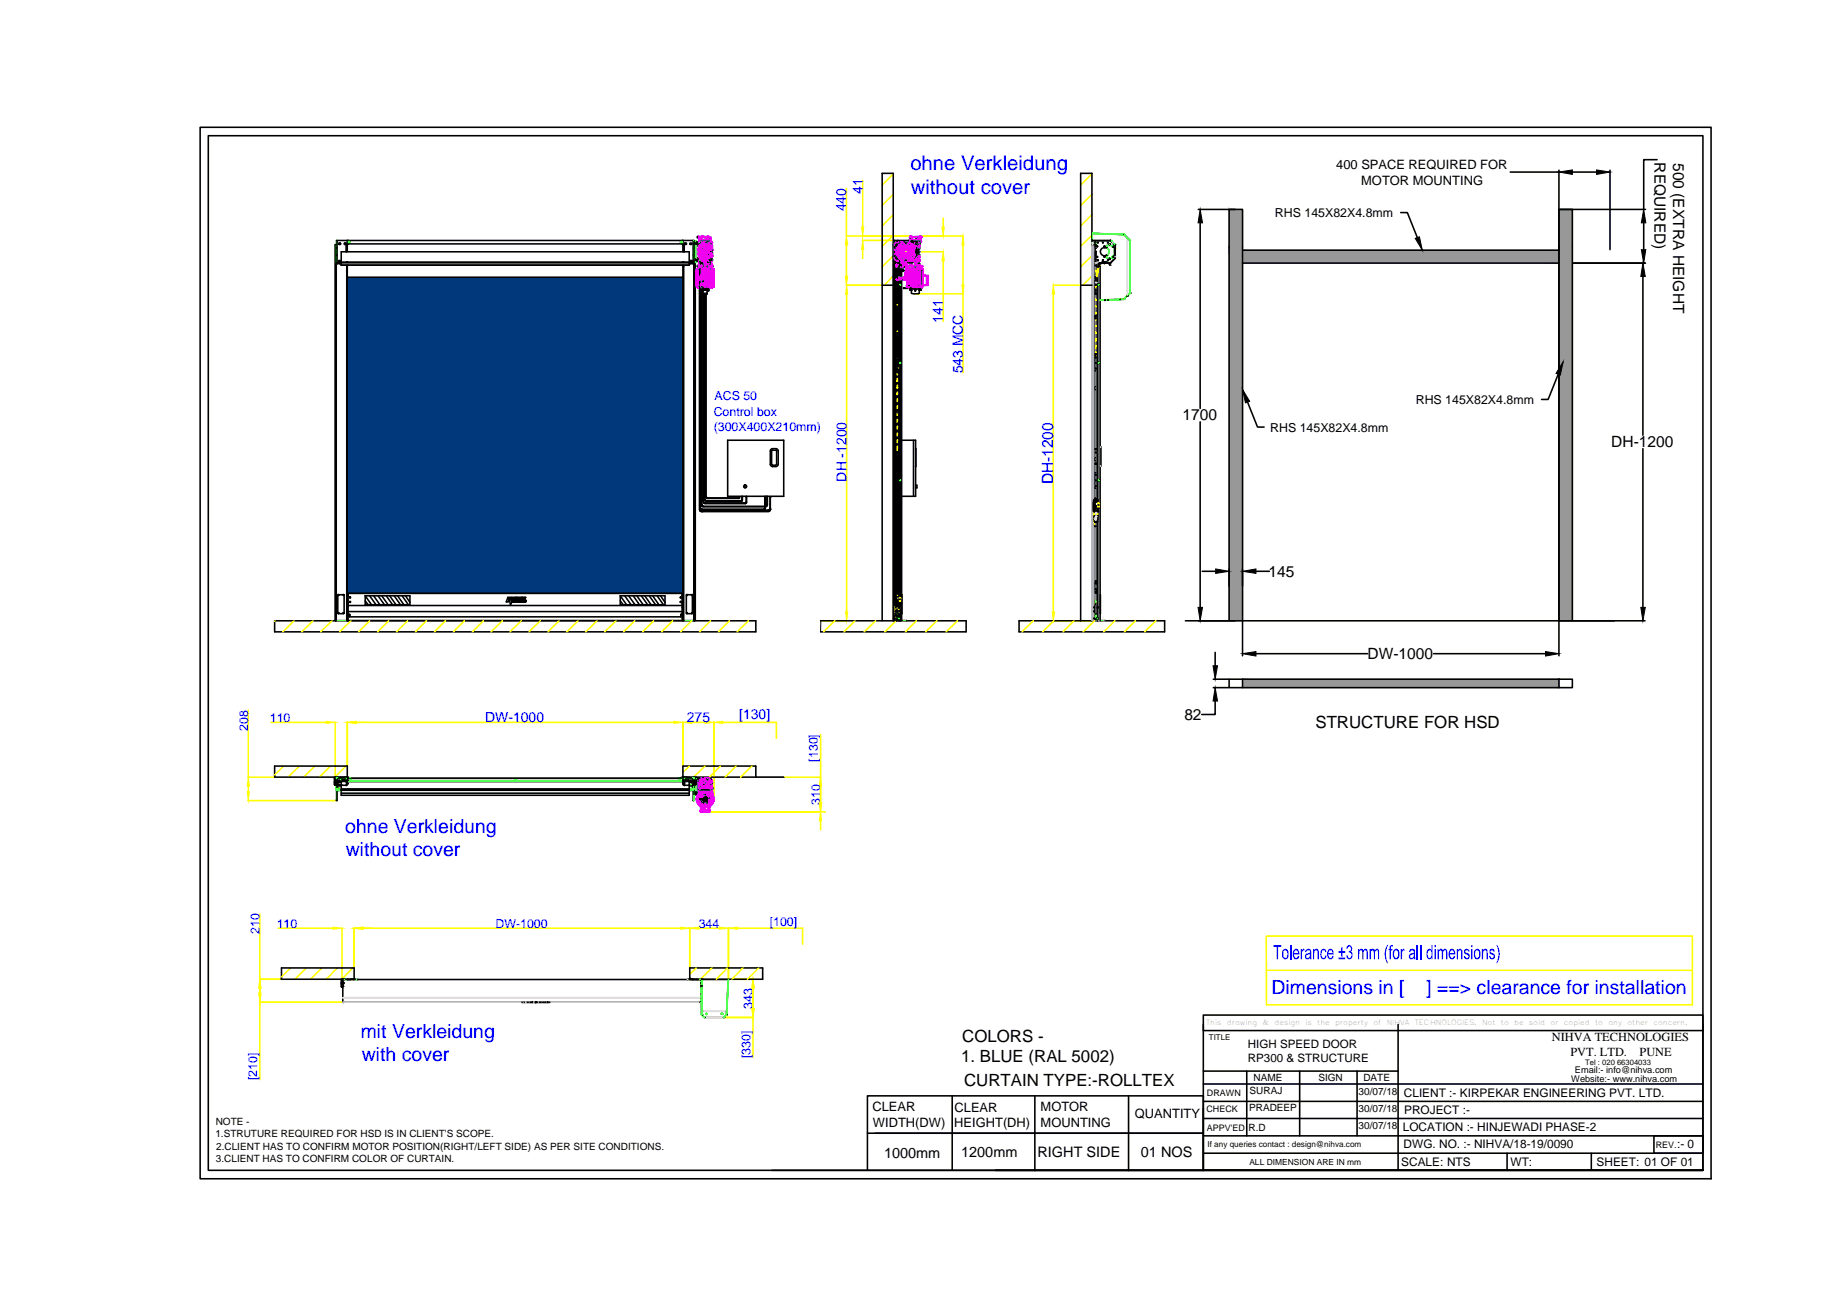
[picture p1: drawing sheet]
<svg xmlns="http://www.w3.org/2000/svg" width="297mm" height="210mm" viewBox="0 0 297 210" stroke-linecap="round" stroke-linejoin="round" font-family="sans-serif">
<defs><g id="words">
<g font-size="3.3" fill="#00f">
<text x="146.4" y="27.3">ohne Verkleidung</text>
<text x="146.5" y="31.2">without cover</text>
</g>
<g font-size="3.1" fill="#00f">
<text x="55.5" y="134">ohne Verkleidung</text>
<text x="55.6" y="137.7">without cover</text>
<text x="204.5" y="159.9">Dimensions in [</text>
<text x="229.4" y="159.9">] ==&gt; clearance for installation</text>
<text x="58" y="166.9">mit Verkleidung</text>
<text x="58.2" y="170.7">with cover</text>
</g>
<g font-size="2.7">
<text x="211.6" y="117.2">STRUCTURE FOR HSD</text>
<text x="154.7" y="167.5">COLORS -</text>
<text x="154.6" y="170.8">1. BLUE (RAL 5002)</text>
<text x="155" y="174.7">CURTAIN TYPE:-ROLLTEX</text>
</g>
<g font-size="2.5">
<text x="266.1" y="26.1" transform="rotate(90 266.1 26.1)">REQUIRED)</text>
<text x="269.1" y="26.2" transform="rotate(90 269.1 26.2)">500 (EXTRA HEIGHT</text>
<text x="190.2" y="67.6">1700</text>
<text x="259.1" y="72">DH-1200</text>
<text x="204" y="92.7">145</text>
<text x="219.9" y="106">DW-1000</text>
<text x="190.5" y="115.8">82</text>
</g>
<text font-size="2.5" fill="#00f" x="169.3" y="77.9" transform="rotate(-90 169.3 77.9)">DH-1200</text>
<g font-size="2.3">
<text x="142.2" y="186.3">1000mm</text>
<text x="154.6" y="186.1">1200mm</text>
<text x="166.8" y="186.2">RIGHT SIDE</text>
<text x="183.5" y="186.2">01 NOS</text>
</g>
<g font-size="2.2" fill="#00f">
<text x="136.1" y="34" transform="rotate(-90 136.1 34)">440</text>
<text x="138.7" y="31.1" transform="rotate(-90 138.7 31.1)">41</text>
<text x="151.7" y="51.9" transform="rotate(-90 151.7 51.9)">141</text>
<text x="154.8" y="60.1" transform="rotate(-90 154.8 60.1)">543 MCC</text>
<text x="136.1" y="77.5" transform="rotate(-90 136.1 77.5)">DH -1200</text>
<text x="78" y="116.1">DW-1000</text>
<text x="110.5" y="116.1">275</text>
<text x="118.9" y="115.7">[130]</text>
</g>
<g font-size="2.1">
<text x="214.9" y="27.1">400 SPACE REQUIRED FOR</text>
<text x="218.9" y="29.7">MOTOR MOUNTING</text>
<text x="140.3" y="178.7">CLEAR</text>
<text x="153.5" y="178.8">CLEAR</text>
<text x="167.4" y="178.7">MOTOR</text>
<text x="182.5" y="179.9">QUANTITY</text>
<text x="140.4" y="181.2">WIDTH(DW)</text>
<text x="153.5" y="181.3">HEIGHT(DH)</text>
<text x="167.4" y="181.2">MOUNTING</text>
</g>
<g font-size="2">
<text x="205" y="34.9">RHS 145X82X4.8mm</text>
<text x="227.7" y="65">RHS 145X82X4.8mm</text>
<text x="204.3" y="69.4">RHS 145X82X4.8mm</text>
<text x="249.6" y="167.5">NIHVA TECHNOLOGIES</text>
<text x="252.6" y="169.8">PVT. LTD.</text>
<text x="263.7" y="169.8">PUNE</text>
</g>
<g font-size="2" fill="#00f">
<text x="114.9" y="64.4">ACS 50</text>
<text x="114.8" y="66.9">Control box</text>
<text x="114.8" y="69.3">(300X400X210mm)</text>
<text x="39.9" y="117.5" transform="rotate(-90 39.9 117.5)">208</text>
<text x="43.4" y="116.1">110</text>
<text x="131.5" y="122.5" transform="rotate(-90 131.5 122.5)">[130]</text>
<text x="131.9" y="129.5" transform="rotate(-90 131.9 129.5)">310</text>
<text x="44.5" y="149.3">110</text>
<text x="79.7" y="149.3">DW-1000</text>
<text x="112.4" y="149.3">344</text>
<text x="123.8" y="148.9">[100]</text>
<text x="41.8" y="150.3" transform="rotate(-90 41.8 150.3)">210</text>
<text x="121" y="162.2" transform="rotate(-90 121 162.2)">343</text>
<text x="41.4" y="173.8" transform="rotate(-90 41.4 173.8)">[210]</text>
<text x="120.7" y="170.2" transform="rotate(-90 120.7 170.2)">[330]</text>
</g>
<g font-size="1.9">
<text x="200.7" y="168.6">HIGH SPEED DOOR</text>
<text x="200.7" y="170.9">RP300 &amp; STRUCTURE</text>
<text x="225.8" y="176.5">CLIENT :- KIRPEKAR ENGINEERING PVT. LTD.</text>
<text x="225.8" y="179.2">PROJECT :-</text>
<text x="225.6" y="182">LOCATION :- HINJEWADI PHASE-2</text>
<text x="225.7" y="184.7">DWG. NO. :- NIHVA/18-19/0090</text>
<text x="269.7" y="184.7">:- 0</text>
<text x="225.4" y="187.5">SCALE: NTS</text>
<text x="242.9" y="187.5">WT:</text>
<text x="256.8" y="187.5">SHEET: 01 OF 01</text>
</g>
<g font-size="1.6">
<text x="201.6" y="173.8">NAME</text>
<text x="212" y="173.8">SIGN</text>
<text x="219.3" y="173.8">DATE</text>
<text x="200.9" y="178.8">PRADEEP</text>
<text x="201" y="176">SURAJ</text>
<text x="218.5" y="176.1">30/07/18</text>
<text x="218.5" y="178.8">30/07/18</text>
<text x="34.6" y="183">1.STRUTURE REQUIRED FOR HSD IS IN CLIENT'S SCOPE.</text>
<text x="34.7" y="181">NOTE -</text>
<text x="34.8" y="184.9">2.CLIENT HAS TO CONFIRM MOTOR POSITION(RIGHT/LEFT SIDE) AS PER SITE CONDITIONS.</text>
<text x="200.8" y="181.8">R.D</text>
<text x="218.5" y="181.6">30/07/18</text>
<text x="34.7" y="186.9">3.CLIENT HAS TO CONFIRM COLOR OF CURTAIN.</text>
</g>
<g font-size="1.5">
<text x="252.7" y="174">Website:- www.nihva.com</text>
<text x="253.3" y="172.7">Email:- info@nihva.com</text>
</g>
<g font-size="1.4">
<text x="194" y="178.8">CHECK</text>
<text x="194.1" y="176.3">DRAWN</text>
<text x="194.1" y="181.9">APPV'ED</text>
<text x="266.3" y="184.7">REV.</text>
<text x="200.9" y="187.3">ALL DIMENSION ARE IN mm</text>
</g>
<g font-size="1.3">
<text x="194.4" y="167.2">TITLE</text>
<text x="194.2" y="184.5">If any queries contact : design@nihva.com</text>
</g>
<text font-size="1.2" x="254.9" y="171.3">Tel : 020 66304033</text>
<g font-size="1.1">
<text x="194" y="164.8">This</text>
<text x="197.3" y="164.8">drawing</text>
<text x="203.1" y="164.8">&amp;</text>
<text x="205" y="164.8">design</text>
<text x="209.9" y="164.8">is</text>
<text x="211.8" y="164.8">the</text>
<text x="214.7" y="164.8">property</text>
<text x="220.9" y="164.8">of</text>
<text x="223" y="164.8">NIHVA</text>
<text x="227.5" y="164.8">TECHNOLOGIES.</text>
<text x="238.3" y="164.8">Not</text>
<text x="241.4" y="164.8">to</text>
<text x="243.5" y="164.8">be</text>
<text x="245.9" y="164.8">sold</text>
<text x="249.3" y="164.8">or</text>
<text x="251.5" y="164.8">copied</text>
<text x="256.5" y="164.8">to</text>
<text x="258.7" y="164.8">any</text>
<text x="261.7" y="164.8">other</text>
<text x="265.9" y="164.8">concern.</text>
</g>
<text font-size=".2" x="266.6" y="25.8">.</text>
</g></defs>
<!-- layer: DIMENSIONS -->
<g fill="none" stroke="#ff0" stroke-width=".25">
<path d="M169.4 45.9h4.4M169.4 47.3v51.1M169.4 99.9h6.6M39.9 114.2v10.8M43.6 116.2h8.9M53.9 116.1v9.2M55.9 116.1v7.1M57.3 116.2h51.1M109.8 116.1v7.1M111.3 116.2h2.1M114.8 116.1v12.4M116.3 116.2h8.6"/>
<path d="M124.9 116.1v2.7M132 118.1v11M39.9 125h4.3M39.9 128.8h14.3M39.9 126.4v.9M114.1 130.6h18.6M121.6 125h10.4M132 132v1.5M41.8 157.5h3.5M41.8 147v10.5M41.8 158.9v.9M44.7 149.3h8.9"/>
<path d="M55 149.3v8.5M57 149.3v6.4M58.4 149.3h51.1M110.9 149.3v6.4M112.4 149.3h3.3M117.2 149.3v8.3M117.7 157.5h3.4M118.6 149.3h10.5M121.1 158.9v3.3M129.1 149.3v2.6M41.8 161.2h13.3M41.8 161.2v12.4"/>
<path d="M116.4 163.6h4.7M121.1 163.6v6.4"/>
</g>
<!-- layer: 0 -->
<g fill="#ff0" stroke="#ff0" stroke-width=".16">
<path d="M169.4 45.9l.2 1.4h-.4z"/>
<path d="M169.2 98.4h.4l-.2 1.5z"/>
<path d="M55.9 116.2l1.4-.2v.4z"/>
<path d="M108.4 116l1.4 .2-1.4 .2z"/>
<path d="M52.5 116l1.4 .2-1.4 .2z"/>
<path d="M57 149.3l1.4-.2v.4z"/>
<path d="M109.5 149.1l1.4 .2-1.4 .2z"/>
<path d="M53.6 149.1l1.4 .2-1.4 .2z"/>
<path d="M41.6 159.8h.4l-.2 1.4z"/>
<path d="M41.8 157.5l.2 1.4h-.4z"/>
<path d="M39.8 127.3h.3l-.2 1.5z"/>
<path d="M39.9 125l.2 1.4h-.3z"/>
<path d="M110.9 149.3l1.5-.2v.4z"/>
<path d="M115.7 149.1l1.5 .2-1.5 .2z"/>
<path d="M117.2 149.3l1.4-.2v.4z"/>
<path d="M121.1 157.5l.2 1.4h-.4z"/>
<path d="M120.9 162.2h.4l-.2 1.4z"/>
<path d="M109.8 116.2l1.5-.2v.4z"/>
<path d="M113.4 116l1.4 .2-1.4 .2z"/>
<path d="M114.8 116.2l1.5-.2v.4z"/>
<path d="M132 125l.1 1.4h-.3z"/>
<path d="M131.8 129.1h.3l-.1 1.5z"/>
<path d="M132 130.6l.1 1.4h-.3z"/>
</g>
<g fill="none" stroke="#000" stroke-width=".25">
<path d="M175.6 39.4h.5v40.9v-.2M175.7 37.5h.1M175.7 38.7h2.9l.7 .7M175.7 37.5v1.9M175.7 38.7h2.8M175.7 38.7v.7M176 39.4v41M176.1 39.4v40.9M176.1 39.6v.1M176.2 39.6v.1zM176.2 39.3v.6zM176.3 39.6v.1"/>
<path d="M176.4 39.6l.1 .1M176.4 39.6v.1M176.5 39.7h-.1M177.6 39.9h.4M177.6 39.8a.66 .66 0 0 0-.6 .7 .66 .66 0 0 0 .6 .6M178.4 39.3h.1M178.4 39.3v.1M178.6 38.7h.1M178.6 38.7l.7 .7M178.6 38.6v.1M179 39.6v.1M179 39.8h.1"/>
<path d="M179 39.8h.2M179.1 39.6v.2M179.1 39.7h.1M179.2 39.6h-.2v.2M179.2 39.5h.1M179.3 39.4h.1M179.3 39.4v2.2M179.3 39.6h.1M179.3 39.5v2M179.3 39.4l.1 .1M179.4 39.6v.1M180.8 37.7h.1"/>
<path d="M181.3 38.2v.1M181.8 38.7h.1M173.8 45.9h1.8M176.1 51.2h.1M176.1 50.9h.1M176.1 50.8v.5M176.1 42.7h.1M176.1 59.6l.1 12.6M176.1 47l.1 .2M176.1 41.8h.1M176.1 40.6h.1M176.1 40.4l.2 .1"/>
<path d="M176.2 51.2v.1M176.2 51.3h.1M176.2 50.8h.1M176.2 40.4v.2M176.2 41.8v.2M176.2 42.7v1.9M176.2 57.5v.1M176.2 57v-.1v.3M176.2 47.3v-.1v9.7M176.2 58.3v.1M176.2 57.4v.2M176.2 59.2v.1"/>
<path d="M176.2 45.8v.1v-.1M176.2 44.8v.1M176.2 46.6v.2v-.1M176.2 57.1l-.1 .1M176.2 44.5l-.1 .1M176.2 42h-.1M176.2 57.7h.1M176.2 57.1h.1M176.2 56.6h.1M176.2 45.1v12.6M176.2 45.1h.1M176.2 44.6h.1"/>
<path d="M176.2 44h.1M176.2 59.7h.1M176.2 47.1h.1M176.2 42.7h.1M176.2 57.4h.1M176.2 57.6h.1M176.3 57.4v.2M176.3 45.8v.1M176.3 44.8v.1M176.3 46.6v.2M176.3 47.3h.1M176.3 57h.1"/>
<path d="M176.3 44.6h.1M176.3 42.7v1.8M176.3 44.9h.1M176.3 46.7v.1M176.3 47.1v.1M176.3 47.3v9.6M176.3 57v.1M176.3 57.5v.1M176.3 58.4h.1M176.3 59.3h.1M176.3 59.7v12.5M176.3 41.3v.1"/>
<path d="M176.3 42.4v1.9M176.3 44.3v36M176.3 42.4l.1 1.7M176.4 44.1v36.2M176.4 41.3l.1 .1M176.5 41.3l-.1 .1M176.5 41.9v.1M176.5 42.9v37.5M176.6 42.1l.2 .4v.4h-.4M176.6 43l-.4 1.6 .4-1.6M176.6 42.5h.1M176.6 42.1l-.2 .2"/>
<path d="M176.7 42.5h.1M176.7 42.9v2.8M176.7 45.9v12.4M176.7 58.5v18.7M176.8 42.3v.1h.1M176.8 42.3h1.8M176.9 42.4l-.3 .6a1.04 1.04 0 0 1 .9-.9zM176.9 42.4h.1M176.9 42.4v57.4M177.5 42.1l.1 .1zM177.6 42.2v.2zM177.7 48.3h.1"/>
<path d="M177.7 48.2l.1 .1M177.7 42.1l.5 .2-.6-.1M177.8 48.2h.1M177.9 41l-.3 .1M177.9 41h.2M178 41h-.1M178.2 48.2h.1M178.2 42.3h.1M178.2 42.3l.3 .3M178.4 41.7h.1M178.4 41.6v.1M178.5 42.7h.1"/>
<path d="M178.6 42.3h-1.9M178.6 42.3h.1M179 41.2v.1M179 41.2h.1M179 41.4h.1M179 41.2v.2M179 41.4h.2M179 41.2h.2M179.1 41.2v.2M179.1 41.3h.1M179.2 41.5h.1M179.3 41.6l-.7 .7"/>
<path d="M179.3 41.4h.1M179.3 40.7h.1M179.3 41.5v.1M179.4 41.1v.1M179.4 41.5l-.1 .1M180.1 48.2h.1M180.1 48.2h-1.9M180.1 48.1v.1M180.8 48.1h.1M181.3 47.6h.1M181.8 47.1h.1M176.1 74h.1"/>
<path d="M176.1 73.7h.1M176.1 62.6h.1M176.1 62.3h.1M176.1 62.2v.5M176.1 73.6v.5M176.1 78.5l.1 1.6M176.2 62.7h.1M176.2 74.1h.1M176.2 73.6h.1M176.2 62.2h.1M176.2 74.2h.1M176.2 72.7v.1"/>
<path d="M176.2 72.2v2.4M176.2 74.7v-.2v1.6M176.2 77.2v.1v-.1M176.2 76.3v.1M176.2 78.3v-.2v.2M176.2 76h-.1M176.2 72.8h.1M176.2 78.6h.1M176.2 76.1h.1M176.2 77.2v.1M176.2 78.1v.2M176.3 72.7v.1"/>
<path d="M176.3 72.2v.1M176.3 74.5v.2M176.3 74.1h.1M176.3 73.6h.1M176.3 62.7h.1M176.3 62.2h.1M176.3 72.3v2.3M176.3 74.6v1.5M176.3 76.4h.1M176.3 77.2v.1M176.3 78.2v.1M176.3 78.6v1.7"/>
<path d="M176.9 71.9h.2M176.9 75h.1M177.1 71.9l-.1 3.1M163.9 99.9h23.4v1.7h-23.4zM173.8 99.9v-72h1.8v72M175.7 99.8v.1M175.8 99.8v-60.4v60.5M175.8 99.9h.1M175.8 81.4h.1M175.8 81.6h.1M175.8 81.5h.1M175.8 81.3h.1"/>
<path d="M175.8 81.2h.1M175.9 82.2h.1M175.9 82.2l.1 2.5v-1.1M175.9 80.8v1.3M175.9 82.1v.1M175.9 81.8h.1M175.9 81.2h.1M175.9 80.7v.7M175.9 80.8h.1M175.9 81.4h.1M175.9 82.3h.1M175.9 82.3v.3h.1"/>
<path d="M175.9 82.3h.2M175.9 81.9h.6M175.9 82.3l.1 .7M175.9 80.7v1.2M175.9 82h.1M175.9 83.2h.1M176 81.9h.1M176 80.7h.1M176 83h.1M176 83.6h.1M176 80.7h.5M176 80.5v.1"/>
<path d="M176 82.6v.4M176 83.1v.2M176 83.8v13.8M176 97.8v.5M176 98.4v1M176 99.6v.2M176 83.2v.3M176 80.7h-.1M176 83.6l.1 .1M176 83.1v.1M176 82.2h.1M176 80.6h.5"/>
<path d="M176 83.5l.2 .2M176 84.6l.1 .1M176.1 83.8h.3M176.1 82.2h-.2v-.2h.6l-.1 .2M176.1 80.7h.1M176.1 82.2h.1M176.1 84.7h.1M176.1 84l.1-.1 .1 .1M176.1 83.9h.1M176.1 80.4v.2M176.1 82.6v1.1M176.1 83.7v.1"/>
<path d="M176.1 83.9v15.9M176.1 82.1h-.1M176.1 98h.2h-.2M176.1 83.9h.3M176.1 82.6h.1M176.1 83.8h.1M176.1 84h.1M176.1 82.3h.1M176.1 83.8h-.1l.1 .2M176.1 99.6h.2M176.1 98.8h.1M176.1 97.2h.1"/>
<path d="M176.1 94.9h.2M176.1 80.7v1.4M176.1 82.5v1.2M176.1 82.3l-.1 .7M176.1 81.9h.1M176.1 84v15.8h-.5M176.1 80.3l-.2 .3v1.6h.2M176.1 95.4h.1M176.2 83.8v.1M176.2 83.7l-.1 .1 .1 .1M176.2 80.3h-.1M176.2 93.8h.1"/>
<path d="M176.2 80.5h.1h-.1M176.2 80.4h.1M176.2 83.6v.1M176.2 83.6h.1M176.2 82.1h.1M176.2 80.4v.1M176.2 82.2h.1M176.2 83.3h.1M176.2 80.5h.1M176.2 93.9h.1zM176.2 95.4h.1M176.2 84h.1v9.5h-.1z"/>
<path d="M176.2 97.2l.1 .2M176.2 83.7h.1M176.2 93.6v.1M176.2 93.8v.1M176.2 95.2v.1M176.2 95.4v1.2M176.2 96.8h.1M176.2 97.2h.1M176.2 98.7v.1M176.2 99.1v.1M176.2 99.3v.3M176.2 82.4l-.2 .7"/>
<path d="M176.2 93.4h-.1M176.2 80.3l-.2 .2M176.2 83.7l-.1-.2 .1-1.2 .1 1.4M176.2 83h.1M176.2 80.3h.1M176.2 83.8h.1M176.2 83.9h.1M176.2 81.9h.1M176.2 81.9v-.5h.1l-.1 .5M176.2 80.7v.1v-.1M176.2 80.5v-40v40M176.2 82v.1"/>
<path d="M176.2 82.3v.7M176.2 83v.3M176.2 82.3v1.3M176.3 82.2h.1M176.3 80.4h.1M176.3 80.3h.1M176.3 93.8h.1M176.3 82.1h.1M176.3 80.4v.1M176.3 80.5h.1M176.3 82.4l.2 1M176.3 93.9h.1"/>
<path d="M176.3 93.6v.1M176.3 93.8v.1M176.3 95.2v.1M176.3 95.4v1.2M176.3 96.8h.1M176.3 99.1v.1M176.3 99.3v.3M176.3 83.7h-.1M176.3 80.3h.2l.1 .3M176.3 93.4h.1M176.3 80.3l.2 .2M176.3 82.3h.1"/>
<path d="M176.3 84v15.8l.4 .1M176.3 84h.1M176.3 83.9h.1M176.3 83.8h.1M176.3 97.2h-.1M176.3 82.3h.2M176.3 82.5v1.2M176.3 82.3l.2 .7M176.3 80.4v.2M176.3 81.9v.2M176.3 98.6l-.1 .2M176.3 94.9h.1"/>
<path d="M176.3 83.7l.1 .1-.1 .1M176.3 83.8v.1M176.4 93.9h-.3M176.4 95.4h-.1M176.4 83.8h.1M176.4 84h-.1M176.4 82.2h.1M176.4 82v.1h-.3M176.4 80.4v.2M176.4 82.3v.2M176.4 82.6v1.1M176.4 83.9v15.9"/>
<path d="M176.4 83.7l-.1 .3M176.4 83.9h.1M176.4 82.1l.1 .1M176.4 99.5h.1v.1zM176.5 83.5l-.3 .2M176.5 81.9h.1M176.5 80.7h.1M176.5 83h.1M176.5 80.7v1.2M176.5 80.5v.1M176.5 82.3v.7M176.5 83.6v14"/>
<path d="M176.5 97.8v1.6M176.5 99.5v.3M176.5 83.2v.3M176.5 82v.2M176.5 83.1v.1M176.5 83.5l-.2 .2M176.5 82.1v.1M176.5 81.4h.1M176.5 80.8h.1M176.5 81.2h.1M176.5 81.8h.1M176.5 82.3h.1"/>
<path d="M176.6 83.2h-.1M176.6 82.2h.1M176.6 81.6h.1M176.6 81.5h.1M176.6 81.4h.1M176.6 80.9h.1M176.6 80.7h.1M176.6 82.2l-.1 1.3M176.6 80.6v1.6M176.6 81.5v-.8v1.4M176.7 99.8v-22.4v22.5M176.9 95.7v3"/>
<path d="M177.7 99.8v.1M44.2 123.2h11.7v1.8h-11.7zM53.9 125.8h.1M53.9 125.6h.1M53.9 125.3h.1M53.9 125.3l.1 .8M53.9 126.1h.1M53.9 126l.1 .1M53.9 125.7h.1M53.9 126.2h.1M53.9 126.1h.1h-.1M53.9 125.1v.4"/>
<path d="M53.9 125.6v.1M53.9 125.8v.3M53.9 125.5h.2M53.9 125.8h.2M53.9 125.7h.2M53.9 125.6h.2M54 125.1h-.1M54 126.1h-.1M54 125l-.1 .3M54 125.4v.1M54 125.7h.1M54 125.6h.1"/>
<path d="M54 126.2h.1M54 125.8h.1M54.1 126.1v-.1zM54.1 125l-.1 .1M54.1 126.1v.1M54.1 126.2h.1M54.1 125.8h.1M54.1 125.6h.1M54.1 125.7h.1M54.1 126.1h.1M54.1 125.9h.1M54.1 125.5h.1"/>
<path d="M54.1 125.4h.1M54.1 125.4v.1M54.1 125.9v.1M54.1 125.3h.1M54.2 126.3h.1M54.2 125.3v3.5h-.1M54.2 125.5h.4M54.2 126.2v.1M54.2 126l.6 .3M54.2 125.5h.2M54.2 125.8h.1M54.2 125h.1"/>
<path d="M54.2 125.1h.1M54.2 126.3l.1 .1M54.3 126.3h.1M54.3 125.8h.1M54.3 125.1h-.4M54.3 125.2h57.1l.1 .1M54.3 125.2l-.1 .1M54.4 127v-.2l.1 .2M54.4 125.6v.1M54.4 125.5v.3M54.4 125.6h.2M54.5 125.8h.1"/>
<path d="M54.5 125.6v.2M54.6 125.8v-.3v.3M54.6 125.8h.1M54.6 125h.1M54.6 125.1h.1M54.6 125.7l-.4 .1M54.7 125.6h.7M54.7 125.8h.1M54.7 125.7v.1M54.7 125.6h.1M54.7 125.8h.2M54.8 125.8h.1"/>
<path d="M54.8 125.5h.1M54.8 125.1h.5M54.9 126.3h.1M54.9 125.6v2.3h55.9v-2.3M54.9 126.4h-.6h.6M54.9 127h55.9M54.9 127.6h55.9M54.9 127.1h55.9M54.9 126.9h55.9M54.9 125.7h.1M54.9 125.6h.1M55 125.5v.1"/>
<path d="M55 125.5h.3M55.1 125.4l-.1 .1M55.2 125.5h.1M55.3 125.4h.1M55.3 125h.4M55.4 125.7h.1M55.4 125.6l-.7-.1v.1M55.5 125.5h.1M55.5 125.7h.1M55.5 125h.1M55.5 125.1h.1M55.5 125.5h.4"/>
<path d="M55.5 125.6h.4M55.6 125.7h.1M55.6 125.6h.1M55.6 125.5l-.1 .1M55.7 125.5h.1M55.7 125.4h.1M55.7 125.2h.1M55.7 125.2v.3M55.8 125.2v.3M55.8 125.2h.1M55.8 126.1h.1M55.8 125.9h.1"/>
<path d="M55.8 125.4h.1M55.8 125.5h.1M55.8 125h.1M55.8 126h.1M55.8 125v.1M55.8 125.8v.4M55.8 125.7h-.1M55.8 126.2l-.1 .2M55.9 126.2v-.4h-.2v.4l-.1 .1h-1.3M55.9 125.5h.1M55.9 125h.1M55.9 126h.1"/>
<path d="M55.9 125.6l-1.3 .1h55.2M55.9 125.4l-.1 .1M55.9 125.2h.1M55.9 127v.1M55.9 125.7h.1M56.3 125.1v.1M109.4 125.1v.1M109.8 126.2v-.4h.2v.4l.1 .2M109.8 125.5h.1M109.8 125h.1M109.8 126h.1M109.8 126h.2"/>
<path d="M109.8 125.6h1.3l-1.3 .1M109.8 125.6h.4M109.8 125.5h.2h.4M109.8 125.4l.1 .1M109.8 125.2h.1M109.8 127v.1M109.8 125.7h.1M109.9 125.5h.1M109.9 125h.1M109.9 125.7h.1M110 125.9h.1M110 126.1h.1"/>
<path d="M110 125.2h.1M110 125.2v.3M110 125.4h.1M110 125v.1M110 125.5h.1M110 125.8v.4l.1 .1h1.4M110 125h.3M110.1 125.5h.1M110.2 125.7h.1M110.2 125.6h.1M110.2 125.5h.1M110.2 125.5v.1"/>
<path d="M110.2 125.1h.1M110.3 125.7h.1M110.3 125.6h.1M110.3 125.5h.7M110.4 125l-.1 .1M110.4 125l.5 .1M110.4 125.5h.3M110.4 125.4h.1M110.7 125.4l.1 .1M110.7 125.5v.1M110.8 125.7h.1M110.8 125.6h.1"/>
<path d="M110.8 126.3h.1M110.8 125.8h.2M110.9 126.3h.1M110.9 125.8h.1M111 125.8h.1M111 125.7v.1h-.1M111 125.5h.1M111 125.6h.1M111 125.6v-.1v.1M111 125.6h-.7M111 125.7v.1M111.1 125.7l-.1 .1"/>
<path d="M111.1 125.8h.1M111.1 125.5v.3v-.3M111.1 125.1h.1M111.1 125.6h.2M111.1 125.8h.4M111.1 125.6v.2M111.1 125.7l.1 .1M111.2 125.8h.1M111.2 127l.1-.2v.2M111.3 125.6v.1M111.4 125.8h.1M111.4 126.4h-.6"/>
<path d="M111.4 125.1h.1M111.4 125h.1M111.5 126.3h.1M111.5 125.8h.1M111.5 125.1h.1M111.5 125h.1M111.5 125.5h-.4M111.5 125.3v3.5h.1M111.5 125.5h-.2v.3M111.5 125.1h.3M111.5 126l-.7 .3M111.5 126.2l-.1 .1"/>
<path d="M111.5 126.3l-.7 .1M111.6 126.1h.1M111.6 125.9h.1M111.6 125.5h.1M111.6 125.4h.1M111.6 125.3h.1M111.6 127.7h.1M111.6 126.2h.1M111.6 127.4h.1M111.6 125.6h.1M111.6 125.7h.1M111.6 125.8h.1"/>
<path d="M111.6 127.7h.2M111.6 127.4h.2M111.6 125.6h.2v.1h-.2M111.6 127.4v.3M111.6 125.4v.1M111.6 125.9v.1M111.6 126l.1 .1M111.7 126.1h.1M111.7 126.1l-.1 .1M111.7 125.6h.1M111.7 125.7h.1M111.7 126.2h.1"/>
<path d="M111.7 126.1v.1M111.7 125l.1 .1M111.8 126.1h.1M111.8 125.8h.1M111.8 125v.3M111.8 125.1v.4M111.8 125.8v.3M111.8 125.4v.1M111.8 126v.1M111.8 127.4h.1M111.8 127.7h.1M111.8 125.6h.1"/>
<path d="M111.8 125.3h.1M111.8 125.3l.1 2.5M111.9 127.5h.1M111.9 127.7h.1M111.9 127.5v.2M111.9 125.3h.6M112 125.2l-.2 .1M112 127.7h.1M112 127.5v.2M112 127.5h.1M112 127.5h.3v.2h-.3M112.3 128.5h.1"/>
<path d="M112.3 125.3h.1M112.3 125.6h.1M112.3 128.6a1.08 1.08 0 0 0 1.1 1 1.08 1.08 0 0 0 1.1-1M112.3 125.7h.2M112.3 125.4h-.1l.1 .2M112.3 125.3v.3M112.4 129.1v.1M112.4 128.6h.1M112.4 127h.1M112.4 128.8h.1M112.4 126.6h.1M112.4 127.9v-1.8v1.8"/>
<path d="M112.4 128h.1M112.4 126.1h.1M112.4 128.3h.1M112.4 126.3h.1M112.4 127h2M112.4 126.1h.3M112.4 127.9l.1 .2M112.4 127.5h.1M112.4 125.8h.1M112.4 125.3v2.2M112.4 127.3h.1M112.4 126v.1"/>
<path d="M112.4 125.7h.1M112.4 126.5h.1M112.4 128.6v.5zM112.4 125.7v.1M112.4 126.8h.1M112.4 125.6h.1M112.4 125.3h.2M112.4 126.7h.1M112.4 127.4h.1M112.4 126.5v.1M112.4 126.4h.1M112.4 126.9h.1"/>
<path d="M112.4 126h.1M112.4 126.6v.4M112.4 125.4v.2M112.4 125.4l.1-.1v.1M112.4 125.6v.1M112.4 125.3v.1M112.4 125.6l.1 .1M112.4 129.2l-.2 .1M112.4 127.1h2M112.4 126.4l.1 .1M112.4 125.5v.8M112.4 126.4v1.1"/>
<path d="M112.4 128.6v.5M112.4 125.3h.1M112.4 126.9l.1 .1M112.4 125.4h.1M112.5 128.4h.1M112.5 128.4v.1M112.5 126.4h.1M112.5 126.2h.1M112.5 126.3h.1M112.5 126.5h.1M112.5 127h1.9M112.5 125.5h1.9"/>
<path d="M112.5 125.5v.2M112.5 127.9v.2M112.5 126.2l.1 .2-.1 .1M112.5 127h.1M112.5 125.5h.1M112.5 126.6h.1M112.5 128.6h.1M112.5 129.1h.1M112.5 127.4h.1M112.5 125.6h.1M112.5 125.4v.1M112.5 128v.4"/>
<path d="M112.5 127.9h.1M112.5 125.5l-.1 .1M112.5 125.5v.1M112.5 125.7v2.6M112.5 128.5h.1M112.5 127.9v-1.8v2.4M112.5 125.7h.1M112.5 125.5v2.4M112.6 125.2l.1 .1M112.6 127l1.6 .1zM112.6 127h1.6M112.6 125.5h1.6h-1.6"/>
<path d="M112.6 127h.1M112.6 128.5l-.1 .1zM112.6 125.3h.1M112.6 125.8h.1v-.5h-.1v.5M112.6 125.5h.1M112.6 125.4h.1M112.6 129.3h.1M112.6 128.6h.1M112.6 127.1h.1M112.6 126.1v2.4M112.7 128.4v.2zM112.7 128.4h.1"/>
<path d="M112.7 127.1h.1M112.7 128.6h.1M112.7 129h.1M112.7 128.9h.1M112.7 125.6h.1M112.7 129.2h.1M112.7 129.2h1.4M112.7 129.1v.1M112.7 125.8h.1M112.7 127.3h.1M112.7 127.8h.1M112.7 128.2h.1"/>
<path d="M112.7 126.1h.1M112.7 127.9h.1M112.7 125.5h.1M112.7 127.1h.3M112.7 127.4h.1M112.7 125.8l.1 .1M112.7 126.2h.1M112.7 126.7h.1M112.7 126.6h.1M112.7 125.9h.1M112.7 125.3h.5v.4h-.4M112.7 129.1h.1"/>
<path d="M112.7 128h.1M112.7 125.5v.1M112.7 125.8v.1M112.7 125.3h.1M112.8 127.9h.1M112.8 128.5l.2 .1a.4 .4 0 0 1 .4-.5 .4 .4 0 0 1 .4 .4M112.8 127.8h.1M112.8 126.1l-.2 .1M112.8 127.2l-.1 .1M112.8 128.1l-.1 .1M112.8 126.1h.1M112.8 125.8l-.1 .1"/>
<path d="M112.8 125.9h.1M112.8 127.2h.1M112.8 128.1h.1M112.8 128.2h.1M112.8 127.4h.1M112.8 126.6h.1M112.8 125.8h.1M112.8 129.2h.1M112.8 128.5h.2M112.8 128.5v.1M112.8 128.6h.1M112.8 127.1h.1"/>
<path d="M112.8 127.5h.1M112.8 129.1v.1M112.9 126h.1M112.9 125.9h.1M112.9 126.2h.1M112.9 128.6h.1M112.9 125.7v2.6M112.9 128.5h.1M112.9 127.1h.1M112.9 126.1h-.4M112.9 128.5l-.1 .1M112.9 125.9l.1 .1"/>
<path d="M112.9 125.9v.1M113 129h.1M113 126h.1M113 127.4v.1M113 127.4l-.2 .1 .2-.1M113 128.6h.1M113 128.8h.1M113 125.9h.1M113 127.1h.1M113 127.4h.1M113 125.9v.1M113 129.2l.2 .2"/>
<path d="M113 128.6l.1 .2M113 128l.2 .2M113 128.6l.1 .1zM113 126.2v.7M113 127.1v.7M113.1 127.9a1.21 1.21 0 0 0 0 1.3M113.1 126h.1M113.1 125.9h.1M113.1 125.9v.1M113.1 127.4h.1M113.1 127.8l-.3 .8M113.1 125.9l-.1 .1"/>
<path d="M113.1 128l.1 .2M113.1 127.4h-.1M113.1 126.2h.2M113.1 126.2v.9M113.1 128.2l-.1 .3M113.2 128.9l-.2 .2M113.2 126h.1M113.2 125.9h.1M113.2 125.6h.9h-1.4h.7M113.2 127.7v-.5l-.3-.6 .2 .6v.5M113.2 126.1h-.4v2.4M113.2 127.7l-.3 .8"/>
<path d="M113.2 125.4h.4M113.2 125.9v.1M113.2 126h-.1M113.2 126.6h.1M113.2 129.1h.1M113.2 127.1h.1M113.2 129.1v.1M113.2 129.2h.1M113.2 128.9l-.1 .2M113.2 129.4h.1M113.2 129.4h.4M113.2 127.7h.4"/>
<path d="M113.2 127.7h.1M113.2 127.7a1.01 1.01 0 0 0 0 1.6h.4M113.2 127.7l-.2 .1M113.3 126h.1M113.3 126.2h.1M113.3 127.1h.1M113.3 125.9h.1M113.3 129.1h.3M113.3 128h.3M113.3 125.9v.1M113.3 126.2v1.5M113.3 129.4h.1"/>
<path d="M113.3 129.1h.1M113.3 127.9l-.2 .4 .1 .8M113.3 128.9h.2M113.3 128.1l.2 .1M113.3 127.1h.2M113.3 126.6h.1M113.3 129v.1M113.3 128.5v.1zM113.3 129h.1M113.3 127.7h.2M113.3 126.3h.2M113.4 129.1h.1"/>
<path d="M113.3 127.7h.1M113.3 128.4v.1M113.3 128h.1M113.4 127.1h.1M113.4 128.4l.1 .2h-.2M113.4 126.1l-.4 .1M113.4 127.8h.1M113.5 127.7l-.1 .1M113.5 127.7h-.2M113.5 127.5h.1M113.5 127.9h.1M113.5 126.3h.1"/>
<path d="M113.5 126.5h.1M113.5 126.6h.1M113.5 127.7h.1M113.5 128h.1M113.5 125.9h.1M113.5 126.3v1.4M113.5 128.5h.1M113.5 129.1h.1M113.5 129.1v.1M113.5 129v.1M113.5 128.5v.1zM113.5 125.6h.1"/>
<path d="M113.5 126.5v.1M113.5 129h.1M113.6 126h.1M113.6 125.9h.1M113.6 127.1h.1M113.6 125.9v.1M113.6 125.7v-.4v.4M113.6 126.3v1.4h-.4M113.6 128.9h.1M113.6 127.7l.2 .1M113.6 127.9v.1M113.6 128.1h.1"/>
<path d="M113.6 129.1v.1M113.6 129.1h.1M113.6 129.2h.1M113.6 127.7h.1a1.13 1.13 0 0 1 .1 1.5M113.6 128.2l.1-.2v1.1l-.1-.2M113.6 127.7h-.1M113.6 128.9l-.1 .1M113.6 126.1l-.3 .1M113.6 128.9l.2 .2M113.6 129h.1M113.7 128.2l.1 .3M113.7 126h.1"/>
<path d="M113.7 127h.1M113.7 126.9h.1M113.7 126.7h.1M113.7 126.9v.1M113.7 125.9h.1M113.7 125.9v.1M113.7 126.7v.3M113.7 127v.1M113.7 128.2h.1M113.7 128.9h.1M113.7 128.1a.54 .54 0 0 0-.8 .3 .54 .54 0 0 0 .6 .7M113.7 128.1l.2 .5-.2 .4"/>
<path d="M113.8 128h.1M113.8 129.1h-.1M113.8 126h.1M113.8 125.9h.1M113.8 127.1h.1M113.8 128.2h.1M113.8 125.9v.1M113.8 128l-.2 .2M113.8 127.9a1.21 1.21 0 0 1 0 1.3M113.8 129.2l-.2 .1M113.8 128.6l-.1 .2M113.8 129.2l-.3 .2"/>
<path d="M113.8 128.6h.1M113.8 129h.1M113.8 128.8h.1M113.8 128.8v.1M113.8 128.9h.1M113.8 128.5h.2v.1M113.8 128.6h.6M113.8 128.4v.1M113.8 128.3h.1M113.8 126.3h-.2M113.8 127.1h.2M113.8 126.2l-.3 .1"/>
<path d="M113.8 125.9l.1 .1M113.9 128.4h.1M113.9 126h.1M113.9 125.9h.1M113.9 125.9v.1M113.9 128.6h.1M113.9 128.4v.1M113.9 127.1h.2M113.9 128.5h.1M114 128.5h.1M114 127.1h.1M114 127h.1"/>
<path d="M114 128.6h.1M114 127v.1M114 127.5h.1M114 127.9h.1M114 127.8v.1M114 125.3h-.4v.4h.5M114 129.1h.1M114 129.2h.1M114 128h.1M114 127.8v.2M114.1 125.3h-.1M114.1 128.4h.3"/>
<path d="M114.1 128.6h.1M114.1 127.1h.1M114.1 125.8h.1M114.1 128.5h.1M114.1 128h.1M114.1 129h.1M114.1 126.2h.1M114.1 129.1h.1M114.1 125.3h.1v.5h-.1zM114.1 125.5h.1M114.1 129.2h.1M114.1 127.6h.1"/>
<path d="M114.1 129.1v.1M114.1 128.6h.3M114.1 128.9h.1M114.1 129.2a.95 .95 0 0 0-.1-1.4 .95 .95 0 0 0-1.3 .1 .95 .95 0 0 0 0 1.3M114.1 128.3h.1M114.1 127.2h.1M114.1 127.4h.1M114.1 127.3h.1M114.1 126.7h.1M114.1 127.9h.1M114.1 125.7h.1M114.1 126v.1"/>
<path d="M114.1 127.7h.1M114.1 128.4h.1M114.1 126.1h.1M114.1 126.5h.1M114.1 126.8h.1M114.1 125.9h.1M114.1 127.5h.1M114.1 126.4h.1M114.1 126.5v.1M114.1 126.3h.1M114.1 127.6v.1M114.1 126.7v.1"/>
<path d="M114.1 126.6h.1M114.1 126h.1M114.1 127.3v.1M114.1 125.3h.3v.7M114.1 125.3v.5M114.1 128.4v.1M114.2 128.9l-.1 .1M114.2 125.9h-.1M114.2 127h.1M114.2 125.7h.2M114.2 125.6h.2M114.2 127h-1.6h1.6"/>
<path d="M114.2 125.5h.1M114.2 125.3h.1M114.2 125.7h-.1M114.3 126.1v1.8M114.3 129.6h.1M114.3 125.9h.1M114.3 126.3h.1M114.3 128.6h.1M114.3 129.1h.1M114.3 126.2h.1M114.3 126.2v.1M114.3 126.1h.1"/>
<path d="M114.3 125.5l.1 .1M114.3 126.3v1.4M114.3 128.5h.1M114.3 125.5h.1M114.4 127.8h.1M114.4 126.2h.1M114.4 126.1h.1M114.4 127h.1M114.4 127.2h.1M114.4 126.8h.1M114.4 127.7v.1M114.4 127.6h.1"/>
<path d="M114.4 127.5h.1M114.4 126.5h.1M114.4 126h.1M114.4 125.9h.1M114.4 126.9h.1M114.4 126.7v.1M114.4 127.5v.1M114.4 126.4h.1M114.4 126.2v.1M114.4 128.4h.1M114.4 126.8v.1M114.4 126.6h.1"/>
<path d="M114.4 126.3h.1M114.4 126.1v.1M114.4 127.7h.1M114.4 125.6h.1M114.4 126v.1M114.4 126.1v.8M114.4 125.9l-.1 .1 .1 .1M114.4 125.5h.1M114.4 125.9v.1M114.4 128.9h.1M114.4 128.8h.1M114.4 125.4h-2h2"/>
<path d="M114.4 129.1h.1M114.4 126.7h.1M114.4 128.6h.1M114.4 125.6v.3M114.4 129.2l.2 .1M114.4 125.5v.3M114.4 126.9v.1M114.4 126.2v1.5M114.4 128.6v.5M114.4 127v-1.5v1.5M114.4 125.8v.1M114.4 125.5v2.2"/>
<path d="M114.4 125.4h-2v1.6v-1.5M114.5 129.1l-.1 .1M114.5 125.4h.1M114.5 128.4a1.08 1.08 0 0 0-1.1-.9 1.08 1.08 0 0 0-1.1 .9M114.5 128.5h.1M114.5 128.9h.1M114.5 128.1h.1M114.5 128.1l.1 .1M114.6 128.8h.1M114.6 128.4h.1M114.6 128.3h.1M114.6 128.7h.1"/>
<path d="M114.6 128.6h.1M114.6 128.5h.1M114.6 128.8l-.1 .2M114.6 128.3v.1M114.6 128.5v.2M114.6 128.4v.1M121.6 125v-1.8h-11.8v1.8h16.2M45.3 155.7h11.7v1.8h-11.7zM55 158.3h.1M55 158.1h.1M55 157.8h.1M55 158.6l.1 .1"/>
<path d="M55 157.6v.5M55 158.1v.5M55 158.6h.1M55 158.5h.1M55 158.2h.1M55 158.7h.1M55 158.6h.1h-.1M55 157.6v.4M55 158.1v.1M55.1 157.6h-.1M55.1 158.6h-.1M55.1 157.5h-.1"/>
<path d="M55.1 158.2h.1M55.1 158.1h.1M55.1 157.6h.3M55.1 158.7h.1M55.1 158h.1M55.1 158.2l-.1 .1 .1 .2M55.2 157.5h-.1M55.2 158.5h.1M55.2 158.6h.1M55.3 157.6h.1M55.7 157.6h.1M56.4 157.5h.1"/>
<path d="M56.6 157.6h.1M56.9 157.5h.1M56.9 157.5v.1M57 157.5h.1M57.4 157.6h.1M110.5 157.6h.1M110.9 155.7h11.8v1.8h-11.8zM111 157.5h.1M111.1 157.5v.1M111.1 157.5h.1M111.3 157.6h.1M112 157.6h.1"/>
<path d="M112.2 157.6h.1M112.5 157.6h.1M112.6 157.6h.1M112.8 158.6h.1M112.8 158.7h.1M112.8 158.2h.1M112.8 158h.1M112.8 158.1h.1M112.8 157.6v3.6h-.1M112.8 159.9h.1M112.8 158.5h.1M112.8 157.5h.1"/>
<path d="M112.8 157.6h-57.7v3.6h.1M112.9 157.5h.1M117.1 157.6h.1M55.2 161.2h57.5M84 161.2h4.4M84.3 161.2h.1M84.8 161.2h.1M85.1 161.2h.1M85.3 161.2h.1M85.6 161.2h.1M86.1 161.2h.1M86.2 161.2h.1"/>
<path d="M86.4 161.2h.1M86.8 161.2h.1M87 161.2h.1M87.3 161.2h.1M87.4 161.2h.1M87.6 161.2h.1M87.7 161.2h.1M88 161.2h.1M88.1 161.2h.1M88.2 161.2h.1M112.8 160.3h.1M112.8 163.2h.1"/>
<path d="M112.8 162.6h.1M113.3 163.6h.1M113.5 163.1h.2M113.6 163.1h.1M116 163.1h.2M116.1 163.1h.1M116.4 163.6h.1M116.8 163.2h.1M116.9 162.6v.1"/>
<circle cx="176.1" cy="39" r=".11"/>
<circle cx="176.4" cy="39.6" r=".06"/>
<circle cx="176.6" cy="39" r=".06"/>
<circle cx="177.4" cy="39" r=".06"/>
<circle cx="177.6" cy="39.7" r=".11"/>
<circle cx="178.2" cy="39" r=".06"/>
<circle cx="178.5" cy="39.3" r=".06"/>
<circle cx="176.4" cy="41.3" r=".06"/>
<circle cx="176.6" cy="41.9" r=".06"/>
<circle cx="176.7" cy="45.8" r=".11"/>
<circle cx="176.7" cy="58.4" r=".11"/>
<circle cx="176.7" cy="42.5" r=".06"/>
<circle cx="177.4" cy="41.9" r=".06"/>
<circle cx="177.6" cy="41.3" r=".11"/>
<circle cx="178.2" cy="41.9" r=".06"/>
<circle cx="178.5" cy="41.6" r=".06"/>
<circle cx="176.7" cy="77.3" r=".11"/>
<circle cx="176" cy="98.3" r=".06"/>
<circle cx="176" cy="97.7" r=".06"/>
<circle cx="176" cy="99.5" r=".06"/>
<circle cx="176.2" cy="93.6" r=".06"/>
<circle cx="176.2" cy="94.8" r=".06"/>
<circle cx="176.2" cy="95.2" r=".06"/>
<circle cx="176.5" cy="97.7" r=".11"/>
<circle cx="176.5" cy="99.5" r=".11"/>
<circle cx="54.3" cy="125.6" r=".06"/>
<circle cx="111.4" cy="125.6" r=".06"/>
<circle cx="112.5" cy="126.4" r=".02"/>
<circle cx="112.5" cy="126.4" r=".06"/>
<circle cx="112.7" cy="128.9" r=".02"/>
<circle cx="112.7" cy="128.9" r=".06"/>
<circle cx="112.7" cy="128.9" r=".11"/>
<circle cx="112.8" cy="129.2" r=".11"/>
<circle cx="112.8" cy="127.9" r=".11"/>
<circle cx="112.8" cy="127.9" r=".06"/>
<circle cx="112.8" cy="129.2" r=".06"/>
<circle cx="112.9" cy="128.8" r=".02"/>
<circle cx="112.9" cy="128.6" r=".02"/>
<circle cx="113" cy="127.8" r=".02"/>
<circle cx="113" cy="127.8" r=".06"/>
<circle cx="113.4" cy="128.5" r=".94"/>
<circle cx="113.4" cy="128.5" r=".95"/>
<circle cx="113.4" cy="128.5" r=".91"/>
<circle cx="113.4" cy="128.5" r="1.08"/>
<circle cx="113.4" cy="128.5" r=".7"/>
<circle cx="113.4" cy="128.5" r=".61"/>
<circle cx="113.4" cy="127.9" r=".02"/>
<circle cx="113.4" cy="127.7" r=".11"/>
<circle cx="113.4" cy="128.5" r=".19"/>
<circle cx="113.4" cy="128.5" r=".4"/>
<circle cx="113.4" cy="128.5" r=".28"/>
<circle cx="113.4" cy="127.7" r=".06"/>
<circle cx="113.4" cy="128.5" r=".15"/>
<circle cx="113.4" cy="128.5" r=".17"/>
<circle cx="113.6" cy="129" r=".02"/>
<circle cx="113.7" cy="128" r=".02"/>
<circle cx="113.7" cy="128.7" r=".02"/>
<circle cx="113.8" cy="126.1" r=".19"/>
<circle cx="113.8" cy="129.3" r=".02"/>
<circle cx="113.8" cy="129.3" r=".06"/>
<circle cx="114" cy="129.2" r=".11"/>
<circle cx="114" cy="127.9" r=".11"/>
<circle cx="114" cy="129.2" r=".06"/>
<circle cx="114" cy="127.9" r=".06"/>
<circle cx="114.1" cy="128.9" r=".02"/>
<circle cx="114.1" cy="128.9" r=".11"/>
<circle cx="114.1" cy="128.9" r=".06"/>
<circle cx="114.4" cy="126" r=".02"/>
<circle cx="114.4" cy="126" r=".06"/>
</g>
<g fill="none" stroke="#0f0" stroke-width=".25">
<path d="M175.7 37.5v1.9M176 39.1h.2M176.2 39.1h.1M177.9 39.5v.2l.3 .3M178 39.5h1.2v2h-1.2M178.2 40a.74 .74 0 0 1 0 1M178.4 39.2v.2M178.7 38.8h.1M178.7 38.8l.6 .5M179.2 39.3h.1M179.3 39.3h.1M179.3 39.4h.1"/>
<path d="M180.7 37.7l-5-.2 5 .2M180.7 37.7h.1M180.7 37.7l1.1 1M180.8 37.7h.1M180.8 37.7l1 1M181.8 38.7h.1M181.8 38.7v8.4M178 41.4h.1M178.2 41l-.3 .2v.2M180.7 48.1h.1M180.7 48.2l-3.8 .1M180.7 48.1l-3.8 .1"/>
<path d="M180.8 48.1l1-1-1.1 1M181.8 47.1h.1M176.1 98.8h.1M176.1 97.1h.1M176.1 82.1h.1M176.1 80.5h.1M176.1 97.1v.1M176.2 99.3h.1M176.2 98.8h-.1M176.2 98.8h.1M176.2 96.6h.1M176.2 82.1h.1"/>
<path d="M176.3 80.5h.1M176.4 99.5h.1M176.5 97.6v.2M176.7 99.8h1M54 125.2v.3M54 125.6v.1M54 125.8v.3M54 126.2v.7M54.1 126.9v.1M54.1 125.3h.1M54.1 125.1h.1M54.2 127.2h.1"/>
<path d="M54.2 126.1l.6 .2M54.2 125.8h.2M54.2 127.1l.1 .1M54.2 127.2h.7M54.3 127h.2M54.3 126.8h.2M54.3 125.1h2M54.3 126.8l-.1 .1 .1 .1M54.3 125l-.2 .3v3.5M54.4 125.5h.1M54.5 126.8l.1 .1-.1 .1M54.8 125.5h.2"/>
<path d="M55.6 125.2l.1 .3M55.6 125.1l.1 .1M55.9 125.2h53.9v.5h-53.9zM109.4 125.1h2M110.1 125.2l-.1 .3M110.1 125.1v.1M110.1 125.5h.3M110.7 125.5h.3M111.1 125.5h.2M111.2 126.8l.3 .1-.3 .1M111.2 126.8l-.1 .1 .1 .1M111.3 125.8h.2"/>
<path d="M111.4 125l.2 .3M111.5 127.2h.1M111.5 125.1h.2M111.5 126.1l-.6 .2M111.5 127.1l-.7 .1M111.6 125.3h.1M111.6 125.3v3.5M111.6 125.2v.3M111.6 125.6v.1M111.6 125.8v.3M111.6 126.2v.7M111.7 126.9l-.1 .1"/>
<path d="M111.9 125.3v2.5M111.9 125.3h.6M112 125.3h-.1M112.6 125.3h.1M112.6 125.3v.1M112.6 125.5v.3M55.4 157.6h2M55.4 157.5h.1M110.5 157.6h2M112.5 157.5h.1M112.8 157.6v5.6v-5.6M112.8 157.6h4.3l-.3 5.6"/>
<path d="M117.2 157.6l-.3 5.6M55.2 161.2h.1M112.7 161.2h.1M112.8 161.1h.1M112.8 160.3h.1M112.8 163.2h.1M112.8 163.2l.5 .4-.5-.4M113.3 163.6h.1M113.5 163.1l.1-.1 .1 .1-.1 .1zM113.6 163.1h.1zM116 163.1l.1-.1 .1 .1zM116 163.1h.2z"/>
<path d="M116.4 163.6l.4-.4-.4 .4M116.4 163.6h-3.1"/>
<circle cx="178.9" cy="39.7" r=".06"/>
<circle cx="176.7" cy="45.8" r=".06"/>
<circle cx="176.7" cy="58.4" r=".06"/>
<circle cx="178.9" cy="41.3" r=".06"/>
<circle cx="176.7" cy="77.3" r=".06"/>
<circle cx="176.2" cy="99.2" r=".06"/>
<circle cx="176.2" cy="96.8" r=".06"/>
<circle cx="56.4" cy="125.4" r=".06"/>
<circle cx="82.9" cy="125.4" r=".06"/>
<circle cx="109.3" cy="125.4" r=".06"/>
</g>
<g fill="none" stroke="#dcdcdc" stroke-width=".25">
<path d="M175.6 39.4v60.4M175.7 39.1h.1M175.7 39.4h.1M175.7 38.7h.1M175.8 39.4v60.4M175.9 38.7v.7M176 39.4v40.9M176.1 39.4v40.9M176.4 39.6v.1M178.9 39h.1M179 39.1h.1M179.2 39.5v.1"/>
<path d="M179.2 39.8v1.4M179.2 39.5h.1M180.7 37.7h.1M181.3 38.3v9.3M181.8 38.7v8.4M176.1 42.3h.1M176.2 47.2h.1M176.2 56.9h.1M176.2 57h.1M176.2 40.4v.2M176.2 41.8v.2M176.2 42.7v1.9"/>
<path d="M176.2 44.9v.1M176.2 45.7v.2M176.2 46.7v.1M176.2 47.1v10.1M176.2 57.5v.1M176.2 58.4h.1M176.2 59.3v.1M176.2 59.6v16.5M176.2 56.2h.1M176.2 45.5h.1M176.2 42.3h.1M176.3 57h.1"/>
<path d="M176.3 56.9h.1M176.3 47.2h.1M176.3 42.7v1.9M176.3 44.9v.1M176.3 45.7v.2M176.3 46.7v.1M176.3 47.1v3.7M176.3 51.3v5.8M176.3 57.5v.1M176.3 58.4h.1M176.3 59.3v.1M176.3 59.7v2.5"/>
<path d="M176.3 42.4h.1M176.3 42.4v1.8M176.3 44.2v36.1M176.4 41.3v.1M176.4 42.4v37.9M176.5 41.9v.1M176.6 41.9v.1M176.6 42.1l-.1 .1-.1 .1M176.7 42.5v.1M176.7 42.3v.1v-.1M176.7 42.3h.1M176.8 42.3v.1v-.1"/>
<path d="M176.8 42.5h.1M176.8 42.4v.1M176.8 42.5v57.3M177.7 48.2v.1M177.8 41.1h.2M179.2 41.4v.1M179.2 41.4h.1M179.3 41.3h.1M180.1 48.2h-1.9M180.8 48.1l-.1 .1M176.2 72.3h.1M176.2 74.6h.1"/>
<path d="M176.2 76.4h.1M176.2 77.2v.2M176.2 78.1v.2M176.2 78.6v1.5M176.3 74.6h.1M176.3 72.3h.1M176.3 62.7v10.9M176.3 74.1v2M176.3 76.4h.1M176.3 77.2v.2M176.3 78.1v.2M176.3 78.6v1.7"/>
<path d="M176.9 72h.2M176.9 74.9h.2M177 71.9v3.1M175.7 99.8v.1M175.8 99.8v-60.4v60.4M176 80.7h.1M176 80.5v.1M176 82.6v.4M176 83.1v.3M176 83.6v.1M176 83.8v16M176.1 83.9v15.9z"/>
<path d="M176.1 80.4v.2M176.1 80.7h.1M176.1 82.6v1.1M176.1 83.7v.1M176.1 83.6h.1M176.1 99.7h.2M176.1 97.2l.2 .2M176.1 83.9v.1M176.1 84v15.8M176.1 83.5h.1M176.2 83.6h.1M176.2 82.1h.1"/>
<path d="M176.2 97.2h.1M176.2 83.3h.1M176.2 83.5h.1M176.2 80.4v.2M176.2 82v.1M176.2 82.3v1.2M176.2 83.6v.1M176.2 84v9.5M176.2 93.6v.1M176.2 95.2v.1M176.2 95.4v1.2M176.2 96.8v.1"/>
<path d="M176.2 97.1v.1M176.2 98.8h.1M176.2 99.1v.1M176.2 99.3v.3M176.2 83.7h.1M176.2 83.1h.1M176.2 82.5h.1M176.2 83h.1M176.2 82.6h.1M176.2 82.3h.1M176.3 82.1h.1M176.3 80.4h.1"/>
<path d="M176.3 93.9h.1M176.3 94.9h.1M176.3 80.4v.1M176.3 82.3v1.4M176.3 84v9.5M176.3 93.6v.1M176.3 95.2v.1M176.3 95.4v1.2M176.3 96.8v.1M176.3 99.1v.1M176.3 99.3v.3M176.3 83.9v15.9"/>
<path d="M176.3 98.6l-.2 .1M176.3 80.4v.2M176.3 82v.1M176.3 82.3v.1M176.3 82.6v1.1M176.4 83.9v15.9zM176.4 82.2h.1M176.4 80.4v.2M176.4 82v.1M176.4 82.3v.2M176.4 82.6v1.1M176.4 83.7v.1"/>
<path d="M176.5 99.5v.1M176.7 99.8v.1M176.8 99.8v.1M176.9 98.6h.1M176.9 95.7h.1M177.6 99.8v.1M177.7 99.8v.1M55.4 157.6h.1M57.4 157.6h.1M110.5 157.6h.1M112.5 157.6h.1M55.1 160.5h57.7h-57.7"/>
<path d="M55.1 161.2h57.7M112.8 162.7h4.1M112.8 162.6h4.1M113.3 163.6h3.1"/>
</g>
<g fill="none" stroke="#ff0" stroke-width=".25">
<path d="M175.6 28l-1.8 1.8M175.6 31.3l-1.8 1.7M175.6 34.5l-1.8 1.9M175.6 37.8l-1.8 1.8M176 38.7h.1M176.2 39.7h.1M176.2 39.6h.1M176.2 39.6h.2h-.1M176.2 39.7h.2M176.4 38.7h.1M176.8 38.7h.1M177.2 38.7h.1"/>
<path d="M177.6 38.7h.1M178.1 38.7h-.1M178.5 38.7h-.1M178.7 38.8h.1M178.9 39.1h.1M179.2 39.2l-.1 .1M179.3 39.9h.1M179.3 39.5v.1M175.6 41.1l-1.8 1.8M175.6 44.4l-1.5 1.5M176.2 47.2v.1M176.2 56.9v.1"/>
<path d="M176.2 44h.1M176.2 57.7h.1M176.2 46v.1M176.2 47.1v.1M176.2 48.2h.1M176.2 49.2v.1M176.2 50.4v-.1v.1M176.2 56.7h.1M176.2 59v.2M176.2 56.7v-.1v.7M176.2 55.6h.1M176.2 54.5v.1"/>
<path d="M176.2 48.1v.2M176.2 50.3v.1M176.2 44.9v.2M176.2 43.5v.1M176.2 45v.1M176.2 51.4h.1M176.2 44.5v.6M176.2 45.7v.4M176.2 46.8v.4M176.2 47.9v.4M176.2 49v.4M176.2 50.1v.4"/>
<path d="M176.2 51.2v.4M176.2 52.3v.4M176.2 53.4v.4M176.2 52.4v.1M176.2 53.5h.1M176.2 54.6h.1M176.2 55.6v.1M176.2 56.7v-.1v.2M176.2 54.5v.4M176.2 55.6v.4M176.2 54.6v.1M176.2 53.5v.1"/>
<path d="M176.2 51.4v.1M176.2 40.5h.1M176.3 47.2v.1M176.3 56.9v.1M176.3 44.5h.1M176.3 44.3h.1M176.3 44.4h.1M176.4 44.1h.1M176.4 44h.1M176.4 43.9h.1M176.4 43.8h.1M176.5 43.6h.1"/>
<path d="M176.5 43.5h.1M176.5 43.4h.1M176.5 43.3h.1M176.5 43.2h.1M176.5 43h.1M176.6 42.9h.1M176.6 42.8h.1M176.6 58.4l.1-.1v.1M176.6 45.8h.1v.1M176.7 42.7h.1M176.7 42.6h.1M176.8 42.5h.1"/>
<path d="M176.9 42.4h.1M177 42.4h.1M177 42.3h-.1M177.1 42.3h.1M177.2 42.2h.1M177.3 42.2h.1M177.4 42.3h-.1M177.4 42.1h.1M177.6 42.4h.1M177.6 42.2v.1M177.6 42.1h.1M177.8 42.3h.1"/>
<path d="M177.9 42.1v.1M178.2 42.3h.1M178.4 42.6h.1M179.3 40.3v.1M179.3 40.8h.1M179.3 41.2h.1M176.2 72.2h.1M176.2 74.6h.1M176.2 72.8h.1M176.2 77.7v.1M176.2 74.6v.1M176.2 71.4v.2"/>
<path d="M176.2 68.4v.1M176.2 65.3v.1M176.2 62.1v.2M176.3 72.2v.1M176.3 74.5v.2M176.6 77.3l.1-.1v.1M166.2 99.9l-1.8 1.7M169.5 99.9l-1.8 1.7M172.7 99.9l-1.7 1.7M175.9 82.5v.1M175.9 82.7v.1M176 82.2l-.1 .2"/>
<path d="M176 83.2l-.1 .1M176 83.4l-.1 .1M176 83.6v.1M176 83.8v.1M176 84.1h.1M176 82.9l-.1 .1M176 84.3h.1M176 84.5h.1M176 99.9l-1.8 1.7M176.1 82.1l-.1 .1M176.1 82.6h-.1M176.1 83.7h.1"/>
<path d="M176.2 80.5h.1M176.2 80.4h.1M176.2 93.8v.1M176.2 80.3h.1M176.2 80.3v.2M176.2 82.2l-.1 .1M176.2 83.9h-.1M176.3 93.8v.1M176.3 80.4l-.1 .1M176.3 82.1v.1M176.3 82.3v.1M176.3 82.5h.1"/>
<path d="M176.4 83.9l-.1 .1M176.4 99.5h.2l-.1 .1zM176.4 82.2v.1M176.4 82.7h.1M176.5 82.9h.1M176.5 83.6l-.3 .2M176.5 83.3h.1M176.6 80.9h.1M176.6 80.9v.1M176.6 81.1h.1M176.6 81.2h.1M176.6 81.3h.1"/>
<path d="M176.6 81.4h.1M176.6 81.6h.1M176.6 81.1v.1M176.6 81.3v.1M176.6 82.3l-.1 .1M176.6 82.5l-.1 .1M176.6 82.8h-.1M176.6 83l-.1 .1M179.3 99.9l-1.8 1.7M182.6 99.9l-1.8 1.7M185.9 99.9l-1.8 1.7M45.6 123.2l-1.4 1.5"/>
<path d="M48.1 123.2l-1.8 1.8M50.6 123.2l-1.8 1.8M53.1 123.2l-1.7 1.8M54.2 125.6h.2l-.1 .1M55.6 123.2l-1.7 1.8M110.9 123.2l-1.1 1M111.4 125.6h.1l-.1 .1M112 127.7h.3M112 127.5h.3M112.2 125.6h.1M112.2 125.4h.1M113.2 125.6h.4"/>
<path d="M113.2 125.4h.4M113.4 123.2l-1.8 1.8M115.9 123.2l-1.8 1.8M118.4 123.2l-1.8 1.8M120.9 123.2l-1.8 1.8M46.7 155.7l-1.4 1.4M49.2 155.7l-1.8 1.8M51.7 155.7l-1.8 1.8M54.2 155.7l-1.7 1.8M56.7 155.7l-1.7 1.8M112 155.7l-1.1 1M114.5 155.7l-1.8 1.8"/>
<path d="M117 155.7l-1.8 1.8M119.5 155.7l-1.8 1.8M122 155.7l-1.8 1.8M203.6 156.1h68.6M272.2 150.6h-68.6l.1 11h68.5M113.6 163l.1 .1h-.1zM116 163.1l.2-.1-.1 .1z"/>
</g>
<!-- layer: COSMETIC -->
<g fill="none" stroke="#000" stroke-width=".25">
<path d="M53.8 125.1h.1M53.8 125.2h.1M53.8 125.2v.6M53.8 125.8h.1M53.8 126a.24 .24 0 0 0 0 .3 .24 .24 0 0 0 .3 0M53.8 125v.1M53.8 125.9v.1M55.7 125.6h.2M56 125v.1M109.8 124.9h.1M109.8 124.9l-.1 .2M111.6 126.3h.2"/>
<path d="M111.9 125.4h.1M111.9 125.6h.1M111.9 125.7v.3M111.9 126.1h.1M111.9 125v.2M111.9 125.3h.1M111.9 125.5h.1M111.9 126.1v.2M54.9 157.6v.4M54.9 158.1h.1M54.9 158.3h.1M54.9 158.3a.35 .35 0 0 0 .2 .5"/>
<path d="M54.9 157.5v.1M54.9 158.1v.1M57.1 157.5v.1M110.9 157.4h.1M110.9 157.4l-.1 .2M112.8 158.8h.1M113 157.5v.1"/>
</g>
<!-- layer: 0 -->
<g fill="none" stroke="#f0f" stroke-width=".25">
<path d="M112 128.4h.2M112 128.8h.2M112 128.7h.2M112 128.7h.1M112 128.4h.1M112.1 128.8h.1M112.1 128.2v.1M112.1 129h.2M112.1 128.9h.2M112.1 128.1h.2M112.1 128.9v.1M112.1 128.1h.1"/>
<path d="M112.1 128h.3h-.2M112.1 129.1h.3h-.3M112.2 128h-.1M112.2 128l-.1 .5 .1 .6 .1-.1v-.4M112.2 128.5h-.2l.2 .1M112.2 128h.1M112.2 128.3h-.2h.2M112.3 128h.1M112.3 129h.1M112.3 129.1v.3M112.3 129.1h.1M112.3 128.1l-.1 .3 .1 .6"/>
<path d="M112.3 126.7h.1M112.3 127.5h.1M112.3 125.5v1.5v-1.5M112.3 128.8h.1M112.3 129.1l-.1 .1M112.3 126.7h.7M112.3 127.3h.7M112.3 127.5h.7M112.3 127.1h2.2M112.3 126.9h.8M112.3 129l.2 .2M112.3 127.6l.2 .1"/>
<path d="M112.3 127.2v.1M112.3 126.4v.1M112.4 129.4l.3 .2M112.4 127v.1M112.4 129.1h.1M112.4 125.8h.1M112.4 127.9h.1M112.4 126.7h.1M112.4 128.5h.1M112.4 126.3h.1M112.4 126.5h.1M112.4 125.6h.1"/>
<path d="M112.4 127.3h.1M112.4 126.6h.1M112.4 126.1h.3h-.3M112.4 126h.1M112.4 126.4h.3h-.3M112.4 128h.1M112.4 127.5h.1h-.1M112.4 126.8h.3h-.3M112.4 125.4h.1M112.4 127.3h.3M112.4 127.3h.3v.4M112.4 127.5h.1"/>
<path d="M112.4 127.7h.3M112.4 127.9l.3 .1M112.4 127.4h.1M112.4 127h.1M112.4 125.9h.1M112.4 127.7h.1M112.4 126.1h.1M112.4 126.4h.1M112.4 127.6h.1M112.4 128.8h.1M112.4 125.8v.1M112.4 125.5h.1"/>
<path d="M112.4 125.4v.1M112.4 129.4h.1l-.1 .1zM112.4 126.8h.1M112.4 128.3h.1M112.4 127.2h.1M112.4 128.9v.1M112.4 128.9h.1M112.4 126.2h.3M112.4 125.6v.1M112.4 128.4h.1M112.4 127v2.1M112.4 127.8v.1"/>
<path d="M112.4 125.7h.1M112.4 126.2h.1M112.4 127.8h.1M112.4 126.1h.3M112.4 128.5h.5M112.4 129.3h.1M112.4 128.9l.4 .1M112.4 128.7h.1M112.4 128.5h.3v.1M112.4 128.1l.1 .1M112.4 128h.3M112.4 127h2"/>
<path d="M112.4 125.9h.9M112.4 125.5v.6M112.4 126.2v2.2M112.4 129.3l-.1 .1M112.4 129.2a1.21 1.21 0 0 0 2 0M112.4 127.7l-.2 .1M112.4 128.1h.1M112.4 126v.1M112.4 126.1l.1 .1v1.7M112.4 125.7l.1 .1M112.4 126.9h.2M112.4 128.1v.1"/>
<path d="M112.4 128.3v.1M112.4 127.7h.2M112.4 126.4l.1 .1M112.4 125.4h2M112.4 125.5v2.4M112.4 129h-.1M112.4 129l.1 .2M112.4 129.5h.1M112.4 127.5a1.42 1.42 0 0 1 2.1 .2 1.42 1.42 0 0 1-.3 2h-1.5a1.42 1.42 0 0 1-.3-2.2zM112.4 128.2h.1M112.5 128.3h-.1M112.5 128h.1"/>
<path d="M112.5 126.4h.1M112.5 128.5v.6M112.5 125.5h.1M112.5 127.3h.1M112.5 126.7h.1M112.5 126.9h.1M112.5 125.8h.1M112.5 128.5h.1M112.5 126.6h.1M112.5 128.2h.1M112.5 126.2h.1M112.5 129.1l-.1 .1"/>
<path d="M112.5 129.2v.1M112.5 129.3h.1M112.5 129.1h.1M112.5 125.7h.1M112.5 127.9l-.1 .1M112.5 128.3v-.1zM112.5 128.3h.1M112.5 126.8l.1 .1M112.5 129.1h.3M112.5 129.2l-.2 .1M112.5 128.4h.2M112.5 128l-.1 .3"/>
<path d="M112.5 128.2v.1M112.5 128.8l.2 .4M112.5 129.2l.3 .2M112.5 127.5h.1M112.5 128.6h.2M112.5 129.2h.1M112.5 126.5h.1M112.5 126.3h.1M112.5 125.6h.1M112.5 127.5v1M112.5 128.6h.1M112.5 127.5v.1"/>
<path d="M112.5 125.5h.2M112.5 128.2h.5M112.5 129.6h.3l-.1 .2M112.5 129.6h.3M112.5 125.5h.3M112.5 125.5v1M112.5 125.5l-.1 .1M112.5 128.6v.5M112.5 129.6h.1M112.5 129.3l.2 .2M112.5 127.7l.3-.2a1.21 1.21 0 0 0-.4 1.6M112.5 125.7l.2 .1"/>
<path d="M112.5 126.2l.1 .2-.1 .1M112.5 129.5v.1M112.5 128.4h.1M112.5 128.1h.6h-.6M112.5 125.8h.2M112.5 128.2h.5h-.5M112.5 127.4h.1M112.5 128.1v.1M112.5 128.1h.1M112.5 125.9h.1M112.5 127.9h.1M112.5 125.5v.1"/>
<path d="M112.5 126.1h.1M112.5 125.5v.1v-.1M112.5 128.3v.1M112.5 128.1h.6M112.5 129.1l.1 .1M112.5 128.2h.4M112.5 128.1h.2M112.5 127.9h.2zM112.5 125.6l.2-.1zM112.5 125.6h.2zM112.5 125.9h.2zM112.5 128.1h.2z"/>
<path d="M112.5 128.3h.2M112.5 127.9h.3M112.5 126.1h.3M112.5 126.6h.2M112.5 127.4h.2M112.5 125.6v.1M112.5 125.8v.1M112.5 128.4v.1M112.5 128.5l.1 .1M112.5 128.1v.7M112.6 128.2l-.1 .1M112.6 125.8h-.1"/>
<path d="M112.6 128.5l-.1 .1M112.6 129.1h.1M112.6 127v.1M112.6 128.2h.1M112.6 127.1h.1M112.6 126.2h.1M112.6 129.3h.1M112.6 128.6h.1M112.6 129.1v.1M112.6 129.2h.1M112.6 129.1h-.1M112.6 126.9h.1"/>
<path d="M112.6 130.5l.1 .1M112.6 127.5l.2 .1M112.6 125.5h.2M112.6 130.5v-.2h1.6v.2M112.6 127.6h.1M112.6 126.1v1.8M112.7 126.3h.1M112.7 126.1h.1M112.7 127.8l-.3 .1M112.7 126.4h.1M112.7 126.7h.1M112.7 126.3h-.3"/>
<path d="M112.7 127.2h-.3h.3M112.7 127.2h.1M112.7 127.3h.1M112.7 128.5h.1M112.7 127.7h-.3h.3M112.7 127.7h.1M112.7 127.9v.1M112.7 128h.1M112.7 129.1h.1M112.7 128.9h.1M112.7 128.4h.1M112.7 127.1h.1"/>
<path d="M112.7 128.2h.3M112.7 130.6h1.4M112.7 130.3v-.5h1.4v.5M112.7 127.8v.2M112.7 128.5v.6M112.7 128.9v.1M112.7 126.7h-.3M112.7 126.8h.3M112.7 125.9h.1M112.7 128.1h.1M112.7 128.1v.1M112.7 126.8h.1"/>
<path d="M112.7 126v.1M112.7 127.7v.4M112.7 125.9v.4M112.7 127.1l.2 .1M112.7 127.8h.1M112.7 126.2h.1M112.7 126.3v.1M112.7 126.6h.1M112.7 127.4h.1M112.7 125.8h.1M112.7 125.6h.1M112.7 126.6v.1"/>
<path d="M112.7 126h.1M112.7 126.9h.1M112.7 126.4h.6h-.3M112.7 129.1h.1v.2h-.1zM112.7 128.6h.2M112.7 125.7h1.4M112.7 125.8h1.4M112.7 125.8h-.3M112.7 125.2v.6M112.7 126.3v.4M112.7 126.8v.4M112.7 128l-.2 .1"/>
<path d="M112.7 129v.1M112.7 129.2l.6 .3M112.7 127.9h.1M112.7 125.9v.1M112.7 128.2h.1M112.7 125.8v.1M112.7 127.3v.1M112.7 127.5l.1 .1M112.7 128.3v.1M112.7 125.5h.1M112.7 128.3h.1M112.7 127.9l.1 .3"/>
<path d="M112.7 126.7v.1M112.7 125.5v.1M112.7 127.8l.1 .1M112.7 127.3l.1 .1M112.7 125.5l.1 .2M112.7 125.1h1.4M112.7 125.9h.4M112.7 125.5h.6M112.7 125.3h1.4M112.7 127.8h.2M112.7 125.9v.7M112.7 126.8v.5"/>
<path d="M112.7 127.3v.8M112.7 128.2v.2M112.7 128.6l.1 .5M112.7 125.3h.1M112.8 129.5l-.1 .1M112.8 125.1h-.1M112.8 128.5v.6M112.8 128.6a.63 .63 0 0 0 .6 .5 .63 .63 0 0 0 .6-.5M112.8 125.8h.1M112.8 125.8l-.1 .1M112.8 128.1v.1M112.8 125.8v2.2"/>
<path d="M112.8 128.9h.1M112.8 129.1h-.1M112.8 128.9v.1M112.8 126.1h.1M112.8 128.2h-.1M112.8 126.1l-.1 .1M112.8 126.6l-.1 .1M112.8 129.1h.1M112.8 127.1h.1M112.8 127.6h.5M112.8 127.9h.1M112.8 128.6l.2 .4 .2 .1"/>
<path d="M112.8 125.5h-.1M112.8 128.2h.1M112.8 128.6h.1M112.8 127.2v.7M112.8 126.1v1.1M112.8 127.8h.1M112.8 126.4h-.1M112.8 128.4l.1-.3 .4-.2-.4 .3-.1 .2M112.8 128.1h.1M112.8 129.2h.1M112.8 129.1v.1M112.8 127.8h-.6"/>
<path d="M112.8 125.5h.3M112.8 126.4h.3M112.8 128.2h.2M112.8 126.4h.5M112.8 128.3h.1M112.8 128h.5M112.8 127.2l-.1 .1M112.8 125.5h.1M112.8 125.5v.1M112.8 128h-.1M112.8 128.4v.1M112.8 129v.1"/>
<path d="M112.8 129h.1M112.8 125.4h.1M112.8 128.1l-.4 .1M112.8 125.9h.1M112.8 128.9h.1v.3M112.8 125.4v.1M112.8 127.3v.2M112.8 129l.2 .1M112.9 125.9h-.1M112.9 129h.1M112.9 127.1h.1M112.9 128.6l.1 .2 .3 .2"/>
<path d="M112.9 128.1h.1M112.9 128.6v.1a.52 .52 0 0 0 .9 .2M112.9 125.9h.1M112.9 128.6a.51 .51 0 0 0 .9 .3M112.9 128.6v.1M112.9 129h-.1M112.9 128.6l-.1 .6M112.9 128.6a.53 .53 0 0 0 .5 .5 .53 .53 0 0 0 .5-.5M112.9 128.3h.1M112.9 128h-.2M112.9 125.9v2.2M112.9 128.6h.1"/>
<path d="M112.9 129v.1M112.9 128.4h.1M112.9 128.3l-.5 .1M112.9 128.7l.4 .4M112.9 128.3v.1M112.9 129.1h.1M112.9 129.1l.1 .5M112.9 128h-.1M113 127.9l-.2 .1M113 129v.1M113 128.2h.1M113 129l.3 .1 .5-.1"/>
<path d="M113 127.8h.1M113 129h.1M113 128.9v.1M113 129.1v.1M113 128.2v.1M113 125.9l.3 .1M113 129.1h.8M113 126.1h.8v1.8h-.8zM113 126.5h-.7v1M113 127.1l-.1 .1M113 127.4h.1M113 129.1h.1"/>
<path d="M113 128.5a.4 .4 0 0 0 .4 .4 .4 .4 0 0 0 .4-.4M113 128.2l-.2 .1M113 127.1h.1M113 125.7v2.6M113 126.8h.1M113 128.2l-.1 .2M113 128.3h-.1M113 128.3h.1M113 126.9h.1M113 129.5v.1M113 126.8v.1M113 129.6h.1"/>
<path d="M113 127.5h.1M113 127.5l-.1 .5M113 126.6h.8v.8h-.8zM113.1 128.1h.1M113.1 128.1l-.2 .2M113.1 127.2v.2M113.1 129.5h.1M113.1 127.5h.1M113.1 127.4l.5-.1 .4 .2M113.1 127.1h.1M113.1 126.9h.1M113.1 126.9h.5"/>
<path d="M113.2 127.2l-.8 .5M113.2 127.3l-.1 .1M113.2 128.2h.1M113.2 129.1h.1M113.2 129.1v.1M113.2 126.6h.1M113.2 127.1h.1M113.2 125.6l-.4 .1-.1-.2-.1 .2M113.2 129.1l.4 .1M113.2 125.2h.4M113.2 127.2l.1 .1M113.3 129h.2"/>
<path d="M113.3 127.1h.1M113.3 129v.1M113.3 125.5h.1M113.3 127.1v.1M113.3 126.8h.1M113.3 126.9h.1M113.3 127.7l-.2-.1-.7 .4M113.3 126.8h.3M113.3 125.3v.4M113.3 127.7v.1l-.3 .2M113.3 126.8v.4M113.3 126.6h.1"/>
<path d="M113.3 129.1h.1M113.3 127.6h.1M113.3 125.9h.1M113.3 128l-.2 .1M113.3 128l-.3 .2M113.3 128l-.4 .3M113.3 127.6v.1M113.3 128h-.6M113.3 125.4l-.1 .1h.1M113.3 125.3l-.1 .1M113.3 125.4l-.1 .1h-.3M113.3 125.4v.1"/>
<path d="M113.3 127.7h.1M113.3 125.9v.4M113.3 128.6h.1M113.3 127.2h.2M113.3 125.2l-.5 .3M113.3 127.2l.1 .1M113.3 125.2v.3M113.3 127.7l.1 .1M113.4 127.7h-.1M113.4 127.1h.1M113.4 127.6l-.1 .4M113.4 125.8h.1"/>
<path d="M113.4 127.8h.1M113.4 127.7h.1M113.4 127.6h.1M113.4 127.2l.1 .1M113.4 125.1v.7M113.4 127v.6M113.4 127.9h-.1M113.4 127.2h.1M113.4 127.6l.1 .3M113.5 127.3h-.1M113.5 126.4h.3M113.5 127.1h.1"/>
<path d="M113.5 125.9v.6h.9M113.5 127.5v.5M113.5 126.6h.1M113.5 127.7h.1M113.5 126.6h.9M113.5 129.4l-.2 .1M113.5 125.2v.3M113.5 127.9h.1M113.5 127.9l.4 .3 .1 .9M113.5 127.9a.64 .64 0 0 1 .5 .6h.4M113.5 128l.4 .3M113.5 127.9l.5 .1"/>
<path d="M113.5 126.8v.4M113.5 127.2v.2M113.5 129.1h.1M113.5 125.4l.1 .1M113.5 125.5l.1 .1M113.5 126.5h.1M113.5 129h.1M113.5 127.2h.1M113.5 126.3h.1M113.5 127.5h.9M113.5 127.5h.1M113.6 129.1h-.1"/>
<path d="M113.6 127.1h.1M113.6 126.8h.1M113.6 126.9h.1M113.6 125.3v2.9M113.6 125.7h.4M113.6 127.1l-.1 .1M113.6 127.3v.1M113.6 129.1v.1M113.6 129.1h.1M113.6 126.4h.2M113.6 125.6h.8M113.6 127.3l.4 .2"/>
<path d="M113.6 127.2l.8 .5M113.6 127.2h.1M113.6 127.9h.3M113.7 126.9h.1M113.7 126.1v.1M113.7 127v.1M113.7 128h.1M113.7 127h.7M113.7 128v.1M113.7 128.1l.2 .3M113.7 127.2v.2M113.7 126.2h.1"/>
<path d="M113.7 128.9h.1M113.7 126.6h.6M113.7 126.9h.8M113.7 127.5h.1M113.8 129.5h-.1M113.8 126l-.2 .1 .2 .2M113.8 126h.3M113.8 128.9h.1M113.8 127.1h.1M113.8 126.3h.3M113.8 126.3h.2M113.8 125.9h.2"/>
<path d="M113.8 126.7h.6M113.8 127.3h.6M113.8 126.6l-.1 .1 .1-.1M113.8 126l-.1 .1M113.8 127.5h-.1l.1 .5M113.8 127.1l.1 .1M113.8 129h.1M113.8 128.8h.1M113.8 128.9v.1M113.8 126.8h.1M113.8 126.9h.1M113.8 128h.3"/>
<path d="M113.8 126.8h.3M113.8 129.2v.1zM113.8 128.9h.3M113.8 127.2v.2M113.8 129v.1M113.8 126.2h-.3h.6M113.8 128.3h.1M113.8 129.1l-.1 .5 .1-.1M113.8 128.8l-.2 .2v.1M113.8 128.3l.1 .1M113.8 129.1h.1M113.8 127.5l.6 .1"/>
<path d="M113.8 129.1v.1M113.9 129.1h.2M113.9 128.4h.1M113.9 128.3h.1M113.9 127.1h.1M113.9 128.4v.1M113.9 129h.1M113.9 128.3v.1M113.9 128.3l.5 .1M113.9 129h.1l-.1 .1M113.9 128.9v.3M113.9 127.2h.1"/>
<path d="M113.9 129h-.1M113.9 129v.1M113.9 129.1l-.4 .3M113.9 125.9l.1 .1M113.9 126h.2h-.1M113.9 127h.1M113.9 128.6h.1M113.9 125.9h.1M113.9 125.9l.1 .3-.2 .2M113.9 128.6a.5 .5 0 0 1-.5 .5 .5 .5 0 0 1-.5-.4M113.9 125.9v.2M113.9 128.6l-.1 .2"/>
<path d="M113.9 128.6l-.1 .3M113.9 128.6v.2l-.4 .2M113.9 128.5h.5M113.9 128.6h.4M113.9 128.5v.1M114 128.5h-.1M114 128.4l-.1 .1M114 127.1h.1M114 128.6h.1M114 128.4h.1M114 128.4v.1M114 129.1h.1"/>
<path d="M114 128.1l.4 .1M114 125.9h.1M114 129h.1M114 127.5v-.2v.2M114 128.6v.5M114 129.1h.3M114 129v.1M114 125.7l.1 .1M114 129.2h.1M114 129.1h-.1M114 126h.1M114 129.1l.1 .1-.8 .5"/>
<path d="M114 126v.2l-.2 .2M114 125.6h.1M114 128.6l-.2 .4-.2 .1M114 126h.1l-.2 .1M114 128.6v.2M114 129.6h.3M114 129.1h-.1l.1 .2M114 127.8h.1M114 127.8v.2M114.1 127.9h-.1M114.1 129.1l-.1 .1M114.1 129.1h-.1"/>
<path d="M114.1 127.1h.1M114.1 125.6h.1M114.1 125.8h.1M114.1 125.7h.1M114.1 126.2h.1M114.1 128.9h.1M114.1 126.3h.1M114.1 125.5v.1M114.1 127h.1M114.1 126.6h.1M114.1 129.2h.1M114.1 127.9h.1"/>
<path d="M114.1 129h.1M114.1 125.2v3.5h.3l-.3-.1M114.1 128.6h.2M114.1 127.9h.2M114.1 126.1h.2M114.1 127.1l-.1 .1M114.1 129.1h.1M114.1 128.6h.1M114.1 128.9v.1M114.1 128.6h-.1M114.1 127.5l.4 .6M114.1 129.5l.1 .1"/>
<path d="M114.1 125.6l.1-.1 .1 .2M114.1 128.2l-.3 .1M114.1 128.1v1.1l.1-.1M114.1 125.8h.3M114.1 128.3h.1M114.1 128.3v.1M114.1 128.1l-.3 .2M114.1 128v.1M114.1 126.8h.1M114.1 128.1l-.2 .2M114.1 128.5h.1M114.1 126.9h.1"/>
<path d="M114.1 126.1v1.8M114.1 125.3h.1M114.1 127.8v.1M114.1 127.5l.2 .2M114.1 127.7h.1M114.1 128.4h.1M114.1 125.9h.1M114.1 126.5h.1M114.1 128.5v.1M114.1 128h.1M114.1 128.3l-.2 .1M114.1 127.7h.3"/>
<path d="M114.1 127.9h.3zM114.1 127.5h-.6h.9M114.1 127.9h.3h-.3M114.1 126.7h.3M114.1 126.5h-.6h.9M114.1 126.1h.3zM114.1 127.3h.3M114.1 126.3h.3M114.1 127.7h.3h-.3M114.1 126.7h.3h-.3M114.1 128.4v.1M114.1 126.7h.1"/>
<path d="M114.1 127.9h.3M114.1 127.5h.1M114.1 125.9h.3M114.1 126.8h.2M114.1 126.4h.2M114.1 127.5l.1 .1M114.1 128.4h.3M114.1 127.9l-.1-.1v.2h.1M114.1 127.6h.2M114.1 127.2h.2M114.1 127.2h.3M114.1 127.9v.1"/>
<path d="M114.1 126l.1 .1M114.1 127.2h.1M114.2 127.9h-.1M114.2 126.7l-.1 .1M114.2 128.9h.1M114.2 128.9v.1M114.2 126.4l-.1 .1M114.2 127.6l.2 .1M114.2 128.3v.3M114.2 128.6v.1M114.2 127.5l-.1 .1M114.2 129.1h.1"/>
<path d="M114.2 125.5l.2 .1M114.2 129.1l-.1 .1M114.2 129.4l.2 .1v-.1M114.2 130.5v.1M114.3 126.9h.1M114.3 129.1h.1M114.3 127v.1M114.3 125.5h.1v.4M114.3 125.5l-.1 .2M114.3 129.1h-.1M114.3 128.3v.3M114.3 125.7h.1"/>
<path d="M114.3 125.9h.1M114.3 125.5l.1 .1M114.3 129.4h.1M114.3 126.3v1.4M114.3 128.6v.1M114.3 127.7h.1M114.3 128.5h.1M114.3 126.6l.1 .1M114.3 129.3l-.2 .2M114.3 128.5v.1M114.3 125.5h-1.9M114.3 126.1h.1"/>
<path d="M114.3 126.2h.1M114.3 129.6h-.3l.1 .2M114.3 128.6l.1 .5M114.3 125.5h.1M114.3 126.2l-.1 .1M114.3 129.5v.1M114.3 129.3h.1M114.3 125.9l-.1 .1 .1 .2M114.4 129.1h-.2M114.4 127.5h.1M114.4 126.7h.1M114.4 126.2h.1"/>
<path d="M114.4 126.9h-.2M114.4 127.3h-.3h.3M114.4 127.8h.1M114.4 127.6h.1M114.4 126.4h-.3h.3M114.4 126.1v2.4M114.4 129.1v.1M114.4 126.7v.1M114.4 128.4h.1M114.4 127.2v.1M114.4 126.3v.1M114.4 125.9h-.1"/>
<path d="M114.4 129.1h.1M114.4 125.9h.1M114.4 126.1h.1M114.4 126.9h.1M114.4 127.2h.1M114.4 126.8h.1M114.4 128.4v.7v-.5M114.4 125.7h-.3v1.6M114.4 125.6h.1M114.4 127h.1M114.4 127.9h.1M114.4 127.3h.1"/>
<path d="M114.4 125.7h-.3h.3M114.4 126.8l-.2 .1M114.4 128.3h-.3v.1M114.4 126.8h-.3M114.4 129.2h.1M114.4 128.7h.1M114.4 126.3h.1M114.4 129.2v.1M114.4 127.9h-.1M114.4 126.9v.1M114.4 126h.1M114.4 127.8h.2"/>
<path d="M114.4 126v.1M114.4 128.9h.1M114.4 128.8h.1M114.4 126.2v2.1v-.2l-.3-.1M114.4 126.7l-.3 .1M114.4 128.1v.1M114.4 128.3v.1M114.4 126.6h.1M114.4 125.4h-2M114.4 128.9l-.4 .1M114.4 126.4l-.6 .1M114.4 128.6v.2"/>
<path d="M114.4 128.9v.2M114.4 128.6h.1M114.4 129.5h.1M114.4 125.4h.1M114.4 129.3l.1 .1M114.4 128.2h.1M114.4 127.7l.1 .1M114.4 125.7h.1M114.4 128.5h.1M114.4 126.2v.1M114.4 125.8h.1M114.4 126.5v.1"/>
<path d="M114.4 126.4h.1M114.4 127.4v.1M114.4 127v2.1M114.4 125.5h.1M114.4 125.6h-.2M114.4 127.3h-.3v1.7M114.4 126.3h-.3M114.4 126.4h-.1v1.2h.1M114.4 128h.3M114.4 125.9h-.9M114.4 125.4v2.3M114.4 127.6v.1"/>
<path d="M114.4 129.4l-.3 .2M114.5 129.1h.1M114.5 126.2h.1M114.5 127.2v.1M114.5 126.5h.1M114.5 126.4v.1M114.5 125.5v.1M114.5 125.8h.1M114.5 127.6l-.1 .1M114.5 125.6h.1M114.5 127.8h.1M114.5 127.5h.1"/>
<path d="M114.5 126.7h.1M114.5 125.9h.1M114.5 129.2l.1 .1-.1 .1-.1-.1M114.5 129.1l.1 .1M114.5 129h.2M114.5 128.1h.2M114.5 125.5v2M114.5 127l-.1 .1M114.5 129.1v.1M114.5 128.9h.2M114.5 129v.1M114.5 128.9v.1"/>
<path d="M114.6 128.8h.2M114.6 128h.1M114.6 128.2l.2 .1M114.6 127.8h.1M114.6 128h-.1M114.6 128.4h.2h-.2M114.6 128.7v.1h.2M114.6 128.5h.1M114.6 128.5h.2l-.2 .1M114.6 128l.1 .5-.1 .5M114.7 128h.1M114.7 129.1h.1"/>
<path d="M114.7 129.1h-.3M114.7 128.1h.1M114.7 128.9v.1M114.7 128.2l.1 .1M114.8 128.8h-.1M114.8 128.7h-.2"/>
<circle cx="112.3" cy="129.2" r=".06"/>
<circle cx="112.7" cy="125.7" r=".02"/>
<circle cx="112.7" cy="125.7" r=".11"/>
<circle cx="112.7" cy="125.7" r=".06"/>
<circle cx="112.7" cy="128.1" r=".02"/>
<circle cx="112.7" cy="128.9" r=".02"/>
<circle cx="112.8" cy="127.9" r=".06"/>
<circle cx="112.8" cy="129.2" r=".06"/>
<circle cx="113.1" cy="126.7" r=".02"/>
<circle cx="113.1" cy="126.7" r=".06"/>
<circle cx="113.1" cy="130.1" r=".19"/>
<circle cx="113.1" cy="130.1" r=".23"/>
<circle cx="113.4" cy="128.5" r=".99"/>
<circle cx="113.4" cy="128.5" r=".95"/>
<circle cx="113.4" cy="128.5" r="1.16"/>
<circle cx="113.4" cy="128.5" r="1.12"/>
<circle cx="113.4" cy="128.5" r="1.08"/>
<circle cx="113.4" cy="127.7" r=".02"/>
<circle cx="113.4" cy="129.2" r=".02"/>
<circle cx="113.4" cy="129.3" r=".02"/>
<circle cx="113.4" cy="126.5" r=".02"/>
<circle cx="113.4" cy="128.5" r=".11"/>
<circle cx="113.4" cy="128.5" r=".44"/>
<circle cx="113.4" cy="128.5" r=".4"/>
<circle cx="113.4" cy="127.2" r=".06"/>
<circle cx="113.4" cy="126.5" r=".06"/>
<circle cx="113.7" cy="130.1" r=".23"/>
<circle cx="113.7" cy="128.1" r=".02"/>
<circle cx="113.8" cy="126.1" r=".19"/>
<circle cx="113.8" cy="126.1" r=".06"/>
<circle cx="114" cy="128.8" r=".02"/>
<circle cx="114" cy="128.2" r=".02"/>
<circle cx="114" cy="129.2" r=".06"/>
<circle cx="114" cy="127.9" r=".06"/>
<circle cx="114.1" cy="126.3" r=".02"/>
<circle cx="114.1" cy="128.1" r=".02"/>
<circle cx="114.1" cy="128.9" r=".02"/>
<circle cx="114.1" cy="126.3" r=".06"/>
<circle cx="114.2" cy="125.7" r=".02"/>
<circle cx="114.2" cy="125.7" r=".11"/>
<circle cx="114.2" cy="125.7" r=".06"/>
<circle cx="114.3" cy="126.5" r=".02"/>
<circle cx="114.3" cy="126.3" r=".02"/>
<circle cx="114.3" cy="126.3" r=".11"/>
<circle cx="114.3" cy="126.3" r=".06"/>
<circle cx="114.5" cy="129.2" r=".06"/>
</g>
<g fill="#00f">
<path d="M204.8 152h1.3v.3h-.6v2h-.2v-2h-.5z"/>
<path d="M206.3 152.8l.3-.2h.2l.3 .2 .1 .3v.7a.49 .49 0 0 1-.5 .5 .49 .49 0 0 1-.5-.5v-.7zM206.5 152.9l-.1 .2v.5a.35 .35 0 0 0 .3 .5 .35 .35 0 0 0 .3-.5v-.3a.37 .37 0 0 0-.1-.4 .37 .37 0 0 0-.4 0z"/>
</g>
<path d="M207.6 152v2.3" fill="none" stroke="#00f" stroke-width=".17"/>
<g fill="#00f">
<path d="M209.2 152.6h.2v.3a.27 .27 0 0 1 .1-.3 .27 .27 0 0 1 .3 .1l-.1 .2a.31 .31 0 0 0-.3 .2 .31 .31 0 0 0 0 .3v.9h-.2z"/>
<path d="M211.2 152.6h.1v.3l.1-.1a.4 .4 0 0 1 .5-.1 .4 .4 0 0 1 .2 .5v1.1h-.2v-1a.3 .3 0 0 0-.3-.5 .3 .3 0 0 0-.3 .5v1h-.1z"/>
<path d="M212.5 152.7h.1a.45 .45 0 0 1 .5-.1 .45 .45 0 0 1 .2 .5h-.2a.28 .28 0 0 0-.3-.3 .28 .28 0 0 0-.2 .4l-.1 .4a.31 .31 0 0 0 .2 .4 .31 .31 0 0 0 .4-.3h.2v.3a.51 .51 0 0 1-.7 .2 .51 .51 0 0 1-.2-.6v-.5z"/>
<path d="M216.6 152.2h.1a.53 .53 0 0 1 .7 .1 .53 .53 0 0 1-.1 .8l.2 .3v.6a.51 .51 0 0 1-.6 .3 .51 .51 0 0 1-.4-.6h.2a.33 .33 0 0 0 .4 .4 .33 .33 0 0 0 .3-.4 .39 .39 0 0 0-.5-.5l.1-.2a.36 .36 0 0 0 .3-.4 .36 .36 0 0 0-.4-.3l-.2 .3h-.2z"/>
<path d="M218.4 152.6h.2v.3v-.1a.34 .34 0 0 1 .4-.2 .34 .34 0 0 1 .3 .3v-.1a.37 .37 0 0 1 .5-.1 .37 .37 0 0 1 .2 .4v1.2h-.2v-1.1a.27 .27 0 0 0-.3-.3 .27 .27 0 0 0-.2 .4v1h-.2v-1.1a.27 .27 0 0 0-.3-.3 .27 .27 0 0 0-.2 .4v1h-.2z"/>
<path d="M220.2 152.6h.2v.3a.32 .32 0 0 1 .4-.3 .32 .32 0 0 1 .3 .3 .38 .38 0 0 1 .5-.3 .38 .38 0 0 1 .2 .5v1.2h-.2v-1.1a.28 .28 0 0 0-.3-.3 .28 .28 0 0 0-.2 .4v1h-.1v-1.1a.25 .25 0 0 0-.1-.3 .25 .25 0 0 0-.4 .1l-.1 1.3h-.2z"/>
<path d="M223.1 152h.1l-.3 .8v1l.3 1.1h-.1l-.2-.3-.2-.9v-.8z"/>
<path d="M223.5 152.1l.2-.1h.3v.3h-.3v.3h.2v.3h-.2v1.4h-.2v-1.4h-.2v-.3h.2z"/>
<path d="M225.3 152.6h.2v.3a.26 .26 0 0 1 .4-.2v.2a.32 .32 0 0 0-.4 .1 .32 .32 0 0 0 0 .4v.9h-.2z"/>
<path d="M208.2 152.7l.3-.1 .3 .1 .2 .8h-.9v.1a.33 .33 0 0 0 .3 .5 .33 .33 0 0 0 .4-.4l.2 .1-.2 .3-.2 .2h-.3l-.3-.3-.1-.9zM208.3 152.9l-.2 .4h.7a.38 .38 0 0 0-.5-.4z"/>
<path d="M209.9 152.9l.3-.3a.47 .47 0 0 1 .6 .1 .47 .47 0 0 1 .1 .5v1.1h-.2v-.2a.47 .47 0 0 1-.8-.1 .47 .47 0 0 1 .4-.7 .26 .26 0 0 0 .3-.2 .26 .26 0 0 0-.2-.3 .26 .26 0 0 0-.3 .3h-.2zM210.2 153.6a.3 .3 0 0 0 .1 .5 .3 .3 0 0 0 .4-.4v-.3z"/>
<path d="M213.6 152.8a.52 .52 0 0 1 .7 0 .52 .52 0 0 1 .2 .6v.1h-.9l.1 .3a.32 .32 0 0 0 .3 .3 .32 .32 0 0 0 .3-.4l.2 .1-.1 .2a.53 .53 0 0 1-.6 .2 .53 .53 0 0 1-.3-.6v-.5zM213.8 152.9l-.2 .4h.7a.39 .39 0 0 0-.5-.4z"/>
<path d="M215.7 152.4h.2v.6h.4v.3h-.4v.6h-.2v-.6h-.4v-.3h.4zM215.3 154h1v.3h-1z"/>
<path d="M224.1 152.8l.3-.2h.2l.3 .2 .2 .3-.1 .8a.54 .54 0 0 1-.7 .3 .54 .54 0 0 1-.3-.7zM224.4 152.9l-.2 .2v.5a.35 .35 0 0 0 .4 .5 .35 .35 0 0 0 .2-.5v-.2a.4 .4 0 0 0-.4-.5z"/>
<path d="M226.8 152.7l.3-.1a.48 .48 0 0 1 .5 .6v1.1h-.2l-.1-.2a.47 .47 0 0 1-.7-.1 .47 .47 0 0 1 .4-.7 .25 .25 0 0 0 .3-.2 .25 .25 0 0 0-.2-.3 .25 .25 0 0 0-.3 .3h-.2zM226.9 153.6a.29 .29 0 0 0-.1 .4 .29 .29 0 0 0 .4 .1 .29 .29 0 0 0 .1-.4l.1-.3z"/>
</g>
<path d="M228 152v2.3M228.5 152v2.3" fill="none" stroke="#00f" stroke-width=".21"/>
<g fill="#00f">
<path d="M231.2 152.6h.2v.3l.1-.1a.31 .31 0 0 1 .3-.2 .31 .31 0 0 1 .2 .3l.1-.1a.37 .37 0 0 1 .5-.1 .37 .37 0 0 1 .2 .4v1.2h-.2v-1.1a.26 .26 0 0 0-.3-.3 .26 .26 0 0 0-.2 .3v1.1h-.2v-1.1a.27 .27 0 0 0-.3-.3 .27 .27 0 0 0-.2 .4v1h-.2z"/>
<path d="M234.3 152.6h.2v.3a.41 .41 0 0 1 .5-.3 .41 .41 0 0 1 .2 .6v1.1h-.2v-1a.3 .3 0 0 0-.3-.4 .3 .3 0 0 0-.2 .4v1h-.2z"/>
<path d="M235.6 152.7l.2-.1a.45 .45 0 0 1 .5 .5h-.2a.25 .25 0 0 0-.2-.3 .25 .25 0 0 0-.2 .3 .25 .25 0 0 0 .3 .2 .49 .49 0 0 1 .4 .6 .49 .49 0 0 1-.5 .4 .49 .49 0 0 1-.5-.5l.2-.1a.27 .27 0 0 0 .1 .4 .27 .27 0 0 0 .4-.1 .27 .27 0 0 0-.1-.4l-.5-.2z"/>
<path d="M238.3 152.6h.2v.3a.4 .4 0 0 1 .6-.2 .4 .4 0 0 1 .1 .5l.1 1.1h-.2v-1a.28 .28 0 0 0-.2-.4 .28 .28 0 0 0-.3 .2l-.1 1.2h-.2z"/>
<path d="M239.6 152.7h.1a.42 .42 0 0 1 .4-.1 .42 .42 0 0 1 .3 .5h-.2a.24 .24 0 0 0-.2-.3 .24 .24 0 0 0-.3 .2 .24 .24 0 0 0 .3 .3 .5 .5 0 0 1 .5 .5 .5 .5 0 0 1-.5 .5 .5 .5 0 0 1-.5-.5h.2a.27 .27 0 0 0 .3 .3 .27 .27 0 0 0 .1-.5l-.5-.2a.45 .45 0 0 1 0-.7z"/>
<path d="M240.6 152l.3 .1 .3 1.1-.1 1-.3 .7h-.2l.3-.8 .1-1z"/>
<path d="M230.2 152h.2v2.3h-.2v-.2a.45 .45 0 0 1-.5 .1 .45 .45 0 0 1-.3-.5l.1-.8a.38 .38 0 0 1 .3-.3 .38 .38 0 0 1 .4 .2zM229.8 152.9l-.2 .2v.6a.32 .32 0 0 0 .4 .4 .32 .32 0 0 0 .2-.5v-.4a.31 .31 0 0 0-.4-.3z"/>
<path d="M230.7 152h.2v.3h-.2zM230.7 152.6h.2v1.7h-.2z"/>
<path d="M233.2 152.7l.4-.1 .3 .2 .1 .7h-.8v.2a.33 .33 0 0 0 .3 .4 .33 .33 0 0 0 .3-.4l.2 .1-.1 .3a.53 .53 0 0 1-.6 .1 .53 .53 0 0 1-.3-.5v-.7zM233.3 152.9l-.1 .4h.6a.33 .33 0 0 0-.1-.4 .33 .33 0 0 0-.4 0z"/>
<path d="M236.6 152h.2v.3h-.2zM236.6 152.6h.2v1.7h-.2z"/>
<path d="M237.3 152.7l.4-.1 .3 .2 .1 .3v.8a.54 .54 0 0 1-.7 .3 .54 .54 0 0 1-.4-.7v-.4zM237.4 152.9l-.1 .2v.5a.35 .35 0 0 0 .3 .5 .35 .35 0 0 0 .3-.5v-.2a.4 .4 0 0 0-.5-.5z"/>
</g>
<g fill="none" stroke="#ff0" stroke-width=".25">
<path d="M56.1 39l.1-.1v.1M109.5 39l.1-.1v.1M111.8 39.1h.1M111.8 39h.1M112 39.1h.3M112 39h.3M112.2 39.5h.1M112.2 39.3h.1M113.2 39.5h.4M113.2 39.3h.4M143.7 28l-1.8 1.8M143.7 31.3l-1.8 1.7"/>
<path d="M143.7 34.5l-1.8 1.9M143.7 37.8l-1.8 1.8M111.8 42h.1M111.8 41.9h.1M112 42h.3M112 41.9h.3M112.2 41.7h.1M112.2 41.5h.1M113.2 41.7h.4M113.2 41.5h.4M143.7 41.1l-1.8 1.8M143.7 44.4l-1.5 1.5"/>
<path d="M144.3 59.2h.1M144.3 57.5v.1M144.3 53.3h.1M144.3 49v.1M144.3 44.8h.1M144.3 40.5h.1M144.3 59.7v.6M144.7 58.4l.1-.1v.1M144.7 45.8h.1v.1M144.3 72.8h.1M144.3 78.8h.1M144.3 71.8v.1z"/>
<path d="M144.3 74.5v.1M144.3 70.8h.1M144.3 69.7v.1zM144.3 70.7v.1M144.3 68.6v.1M144.3 67.5v.1M144.3 66.6h.1M144.3 63.3v.1M144.3 65.5h.1M144.3 64.4h.1M144.3 66.5v.1M144.3 65.4v.1"/>
<path d="M144.3 62.3h.1M144.3 60.1v.1M144.3 60.2v.1M144.3 60.9v.4v-.1M144.3 62v.4M144.3 63.1v.4M144.3 64.2v.4M144.3 65.3v.4M144.3 66.4v.4M144.3 67.5v.4M144.3 68.6v.4M144.3 69.7v.4"/>
<path d="M144.3 70.8v.4M144.3 71.8v.6M144.3 69.7v.1M144.3 71.8v.1M144.7 77.3l.1-.1v.1M44.3 99.9h-.1M47.3 99.9l-1.8 1.7M50.3 99.9l-1.8 1.7M53.4 99.9l-1.8 1.7M56.2 96.8h.1v.1M56.2 96.1h.1v.1M56.4 99.9l-1.8 1.7"/>
<path d="M59.5 99.9l-1.8 1.7M62.5 99.9l-1.8 1.7M65.5 99.9l-1.7 1.7M68.6 99.9l-1.8 1.7M71.6 99.9l-1.7 1.7M74.7 99.9l-1.8 1.7M77.7 99.9l-1.7 1.7M80.8 99.9l-1.8 1.7M83.8 99.9l-1.8 1.7M86.9 99.9l-1.8 1.7M89.9 99.9l-1.8 1.7M93 99.9l-1.8 1.7"/>
<path d="M96 99.9l-1.8 1.7M99.1 99.9l-1.8 1.7M102.1 99.9l-1.8 1.7M105.1 99.9l-1.8 1.7M108.2 99.9l-1.8 1.7M109.4 96.8h.1v.1M109.4 96.1h.1v.1M111.2 99.9l-1.8 1.7M114.3 99.9l-1.8 1.7M117.3 99.9l-1.8 1.7M120.4 99.9l-1.9 1.7M134.3 99.9l-1.9 1.7"/>
<path d="M137.5 99.9l-1.8 1.7M140.8 99.9l-1.8 1.7M144 97.7h-.1M144 97.9h-.1M144 98.2h-.1M144 97.4l-.1 .1M144 98.4h-.1M144 98.6h.1M144.1 98.7l-.1 .1M144.1 98.1h-.1M144.1 99h-.1M144.1 99.2l-.1 .1"/>
<path d="M144.1 99.4v.1M144.1 99.6v.1M144.1 99.9l-1.8 1.7M144.2 97.3l-.1 .1M144.2 97.7l-.1 .1M144.2 98.9h.1M144.2 93.8v.1M144.2 99v.1M144.3 88h.1M144.3 91.6h.1M144.3 87.3h.1M144.3 83v.1"/>
<path d="M144.3 97.4l-.1 .1M144.4 93.8v.1M144.4 97.3l-.1 .1M144.4 99.1h.1M144.4 99.1v.1M144.5 97.7h-.1M144.5 99.5l.1-.1v.2zM144.5 97.4l-.1 .1M144.5 97.9h.1M144.5 98v.1M144.6 98.7l-.3 .3M144.6 98.2v.1"/>
<path d="M144.6 98.5h.1M144.7 96.1h.1M144.7 96.2h.1M144.7 96.3h.1M144.7 96.4h.1M144.7 96.4v.1M144.7 96.6h.1M144.7 96.7h.1M144.7 97.5h-.1M144.7 97.7l-.1 .1M144.7 97.9l-.1 .1M147.4 99.9l-1.8 1.7"/>
<path d="M150.7 99.9l-1.8 1.7M154 99.9l-1.8 1.7M272.2 150.6v11"/>
</g>
<g fill="none" stroke="#000" stroke-width=".25">
<path d="M32.2 20.5h243v169.1h-243zM33.5 21.8h240.4v166.4h-240.4zM54 39.4v60.5M54.1 39.4h-.2v60.4h.1M54.1 39.9h.1M54.1 38.7h57.5M54.2 38.7v3.7M54.5 39.1h.2M54.6 39.1l-.1 .2h.2M54.6 39.1v.2M54.7 39.1l.1 .1-.1 .1zM55.4 39.1h.2"/>
<path d="M55.4 39.1l-.1 .1 .1 .1h.3l-.1-.2M55.5 39.1v.2M55.6 39.1v.2M55.7 39.4v1.1M55.7 39.4h.2M55.7 39.4h.1M55.9 39.4v1.1M55.9 39.3h.1M56 38.6l-.1 .1v.5h53.9v-.4M56.1 39.2l-.2 .2M109.7 39.2l.1 .2M109.8 38.6l.1 .1"/>
<path d="M109.8 39.4h.2M109.8 39.4v1.1M109.9 39.3h.1M110 39.4v1.1M110 39.4h.1M110.1 39.1h.2M110.1 39.1l-.1 .1 .1 .1M110.2 39.1v.2M110.3 39.1v.2h-.2M110.3 39.1l.1 .1-.1 .1M111 39.3h.2M111 39.1h.2"/>
<path d="M111 39.1l-.1 .1 .1 .1M111.2 39.1l.1 .1-.1 .1M111.5 38.7v3.7v-.1M111.5 39.9h.1M111.6 38.9h.1M111.6 39.4h.2M111.6 38.9v.4h.2v-.4M111.6 38.9h.2M111.6 39.4v2.3M111.7 39.4v2.3M111.8 38.9h.1M111.8 39v.2"/>
<path d="M111.8 39h.1M111.8 39.4h.1M111.8 39.1h.1M111.9 38.8l-.1 61-.2 .1M111.9 38.9v.3M111.9 39h.1M111.9 39.2h.1M111.9 39.1h.1M112 39.2h.1M112 39h.1M112 39v.2M112 39h.3v.1h-.3"/>
<path d="M112.3 39.3h.1M112.3 39.6h.1M112.3 39.3h-.1l.1 .2M112.3 39.6h.2M112.3 39.3v.3M112.4 38.1h.1M112.4 39.6h.1M112.4 39.4h.1M112.4 39.5h.1M112.4 39.3v.3M112.4 39.9v1.1M112.4 39.2h.1"/>
<path d="M112.4 39.2v.4M112.4 39.2h.1v.2M112.4 39.9v.8M112.4 39.2v.1M112.5 39.7h.1M112.5 39.7v.2v-.2M112.5 39.9h.1M112.5 39h1.9M112.5 38.9h1.9M112.5 39.4v.2M112.5 39.1h.1M112.5 39h.1"/>
<path d="M112.5 39.4h.1M112.5 39.5h.1M112.5 39.1v42.9l.4 .2M112.5 39l.1 .1M112.5 39v.1M112.5 39.6h.1M112.5 38.6h1.8M112.5 39.1v2.8M112.5 39.2h.1M112.6 38.9v.1M112.6 38.1h.1M112.6 40h.1"/>
<path d="M112.6 39.1v2.8M112.6 39.1h.1v.6h-.1M112.7 39.9h.1M112.7 40h.1M112.7 39.7h.1M112.7 39.7v.2v-.2M112.7 39.9v.1M112.7 39.1h.1M112.7 38.2h.1M112.7 39h.1M112.7 38.1v.1M112.7 39.6h.1"/>
<path d="M112.7 39.8h.1M112.7 39.4h.1M112.7 39.3h.1M112.7 39.2h.5v.4h-.5M112.7 39.2h.1M112.8 39.6h-.1M112.8 39.3h.1M112.8 39.7h.1M112.8 38.2h-.2l.2 .1M112.9 39.7h.1M112.9 39.6h.1M112.9 39.1h.1"/>
<path d="M112.9 38.3h.1M112.9 39.1v2.8M112.9 38.2h.1M112.9 38.1h.1M112.9 38h.1M113 39.1l.8 .1zM113 39h.8M113 39.4h.8M113 38.2h.1M113.1 38.2h.6M113.2 39.3l.4 .1M113.2 39.5h.4"/>
<path d="M113.3 39.1h.1M113.3 38.3h.2M113.4 38.2h.1M113.4 38.1h.1M113.4 38.1v.1M113.5 39.1h.1M113.5 39.2h.1M113.5 39.3v.1M113.5 39.4h.1M113.5 39.3h.1M113.6 39.6v-.4v.4M113.6 39.4h.1"/>
<path d="M113.6 38.3h.1M113.8 38.2h.1M113.8 38.1h.1M113.8 38h.1M113.8 39.4h.1M113.9 39.9h.1M113.9 39.8h.1M113.9 39.4h.1M114 39.2h-.4v.4h.5M114 38.3h.2M114 38.2h.2M114.1 39.2h-.1"/>
<path d="M114.1 39.4h.1M114.1 39.5h.1M114.1 39.7h.1M114.1 39h.1M114.1 39.1h.1M114.1 39.1v.6v-.6M114.1 38.2h.1M114.1 39.2h.1M114.1 39.9h.1M114.1 39.6h.1M114.1 39.8h.1M114.1 39.2v.4"/>
<path d="M114.2 39h-.1M114.2 39.3h.2v.3h-.2M114.2 39.4h.2M114.2 38.9v.1M114.3 39.5h.1M114.3 39.9h.1M114.3 39.4h.1M114.3 39.1h.1M114.3 39.4v.1M114.3 39.8v1.4M114.4 39.7h.1M114.4 39.9h.1"/>
<path d="M114.4 39.8v1.4M143.7 39.4h.5v56v-.1M143.7 39.4v60.4M143.7 38.7h3.1M143.8 38.7v.7M143.9 39.2h.1M143.9 39.4v60.4v-60.4M143.9 38.7v.5M143.9 39.2h.4M144 39.4v56.1M144.1 39.8h.1M144.1 39.2h.1"/>
<path d="M144.2 39.2h.1M144.2 39.4v56M144.2 39.6v.1M144.3 38.7v.5M144.4 38.7v.5M144.4 39.2h-.1M144.4 39.6v.1M144.4 39.2h-.5M144.5 39h.1M144.5 39.6l.1 .1M144.6 39.7h-.1M144.6 39.1h.1"/>
<path d="M144.7 39.6h.1M144.8 39.5h.1M144.8 39.7h.1M144.8 39.6h.1M144.9 39.7h.1M144.9 39.6h.1M145 39.9h.1M145 39.8h.1M145.1 39.9h.1M145.2 39.1h.1M145.3 39.2h.1M145.3 39h.1"/>
<path d="M145.3 39h.8M145.3 39.4h.1M145.3 39.3h.1M145.4 39.2h.1M145.4 39.1h.1M145.4 39.7h.1M145.5 39.6h.1M145.5 39.7h.1M145.7 39.9h1.5M145.7 39.8a.66 .66 0 0 0-.7 .7 .66 .66 0 0 0 .7 .6M145.9 39.6h.1M145.9 39.7h.1"/>
<path d="M145.9 39.3h.1M145.9 39.2h.1M146 39.2h.1M146 39.3h.1M146.1 39.2h.1M146 39.4h.1M146 39h.1M146.1 39h.1M146.1 39.1h.1M146.2 39.1h.1M146.2 39.9h.1M146.3 39.9h.1"/>
<path d="M146.2 38.9h1.9h-1.4v.1M146.3 39.8h.1M146.3 39h1.5M146.3 38.6h1.8M146.3 38.2h.2M146.3 38.3h.1M146.4 39.9h.1M146.4 38h.1M146.4 38.1v.1M146.4 38.2h.1M146.5 39.6h.1M146.5 39.3v.1"/>
<path d="M146.5 39.3h.1M146.5 38.1l-.1 .1M146.5 39.4h.1M146.5 39.7h.1M146.6 39.7h-.1M146.6 39.7h.1M146.6 39.4v.1h.2M146.7 39.4h.1M146.7 39.1h.1M146.7 39.5h.1M146.7 39.6h.1M146.7 39.3v.1"/>
<path d="M146.7 38.8l.7 .6M146.8 39h.8M146.8 39.4h.8M146.9 39.4h.1M146.9 38.2h.6M147 39.8h.1M147.1 39.9h.1M147.1 39.5h.1M147.1 39.4h.1M147.1 39.7l.1 .2M147.1 39.7h.1M147.2 39.9h.1"/>
<path d="M147.2 39.7h.1M147.2 39.1h.1M147.2 39.6h.1M147.2 39.4h.1M147.2 39.9v1.2M147.2 40h.1M147.2 39.8h.1M147.2 39.1h.4M147.2 39.1l-.4 .1M147.2 39.7v.1M147.2 38.3h.1M147.4 38.3h.1"/>
<path d="M147.4 39.3l.1 .2M147.4 39.5v.2M147.5 39.6l-.2 .2M147.5 38.1h.1M147.5 38.3h.2M147.5 38.2h.2M147.5 38.2h.1M147.5 38.1v.1M147.5 39.1h.1M147.6 38.1v.2M147.6 38.2h.1M147.6 38.1h.1"/>
<path d="M147.6 38.1v.1M147.7 38.9l-.1 .1M147.7 39.1h.1M147.7 39.9h.1M147.7 39.4h.1M147.7 39.9h-.5h.5M147.7 39.4v.1M147.7 39.4l.1 .1M147.8 39.9v1.2zM147.8 39.9h-.1M147.8 39.2h.1M147.8 39.1h.1"/>
<path d="M147.8 38.9v.1M147.8 39.1v.1M147.8 39h.1M147.8 39.3v.1M147.9 38.2h.1M147.9 38.1h.1M147.9 38h.1M148 38.1h.1M192.7 33.7h5.9M193 35.8v29.9M225.3 34.2h1l1.6 4M242.9 27.7h7.8"/>
<path d="M250.7 39.7v-6h2.2v66.2M250.7 27.4v72.5M250.8 33.7h13.8M252.9 27.7h3.9M258.9 27.4v12.8M264.3 35.8v4.4M266.5 25.7h-2.2v8M54 42.4h.9M54.1 42.4v57.4M54.1 42.3h57.4M54.1 41h.1M54.2 42.4v-.1v.1"/>
<path d="M54.5 41.9v.2M54.5 41.9h.2M54.6 41.9l-.1 .2h.2l.1-.1-.1-.1M54.6 42.3v.1M54.8 42.3v.1M54.8 41.9v.2zM54.9 40.5h55.9v2.2h-55.9zM54.9 42.1h55.9M55.8 42.9h.1M55.8 42.7v57.1M55.8 42.1h.1M55.9 42.7v57.2"/>
<path d="M55.9 44.6h53.9M55.9 42.1h.1M109.8 42.7v57.2M109.8 42.9h.2M109.8 42.1h.1M109.9 42.1h.1M110 42.7v57.1M110.9 42.3v.1v-.1M110.9 41.9v.2zM110.9 42h.1M110.9 42.3v.1M111 42l.2 .1"/>
<path d="M111 41.9l-.1 .1 .1 .1M111.1 42.3v.1v-.1M111.2 41.9l-.2 .1M111.2 41.9l.1 .1-.1 .1M111.2 41.9v.2M111.4 42.3v.1M111.5 41h.1M111.5 42.3h.1M111.6 41.7h.1M111.6 41.7v.4h.2v-.4M111.6 41.7h.2M111.6 42.1v57.7v-57.4h-.8"/>
<path d="M111.7 42.1v57.7M111.8 41.7h.1M111.8 41.8l.1 .2M111.8 41.9h.1M111.8 41.6h.1M111.8 42.2h.1M111.9 42h.1M111.9 41.8v.3M111.9 41.8h.1M111.9 41.9h.1M112 42h.1M112 41.8h.1"/>
<path d="M112 41.8v.2M112 41.9h.3v.1h-.3M112.3 42.9h.1M112.3 41.4h.1M112.3 41.7h.1M112.3 42.9h2.2M112.3 41.4h.2M112.3 41.7h.2M112.3 41.5h-.1l.1 .2M112.3 41.4v.3M112.4 42.7h.1M112.4 41.1h.1"/>
<path d="M112.4 41.3v-1.6v1.6M112.4 41.6h.1M112.4 41.5h.1M112.4 40.8h.1M112.4 41.3h.1M112.4 43h.1M112.4 42.8h.1M112.4 42.7h2M112.4 41.9h.1M112.4 41.3h.3M112.4 40.5h.1M112.4 43.5v2.4"/>
<path d="M112.4 42.9h.1M112.4 40.1h.1M112.4 41.8h.1M112.4 40h.1M112.4 41.4h.1M112.4 40.9h.1M112.4 40.2h.1M112.4 40.9v-.9v.9M112.4 41.4v.3M112.4 43.5h-.2v2.4h.2M112.4 40.9v.2M112.4 42.7v.2"/>
<path d="M112.5 44.9h.1M112.5 43h.1M112.5 41.4l-.1 .2M112.5 40.4v.2M112.5 42.7v.2M112.5 41.5h.1M112.5 41.9h.1M112.5 41.6h.1M112.5 45h.1M112.5 40.5v.1M112.5 40.5h.1M112.5 41h.1"/>
<path d="M112.5 40.6h.1M112.5 41.1h.1M112.5 41.9v.1M112.5 44.9v.1M112.5 41.9v40.1l.2 .2 .2 .1M112.5 42h.1M112.5 40.4h.1M112.5 46.8h.1v34.9l.3 .2h10l.1-.4h-10l-.2-.2v-34.5M112.5 41.7h.1M112.5 41.6v-.2h-.1v.3M112.5 41.6v.1M112.5 41.3h.1"/>
<path d="M112.5 41.8h.1M112.6 42.7h1.6M112.6 42.7h.1M112.6 42.8h1.6M112.6 41.7v5.1M112.6 40.2h.1M112.6 42.7h-.2h2M112.6 40.1h.1M112.6 40.3h.1zM112.6 40.3h.1M112.6 42.2h.5M112.6 42.2v.1"/>
<path d="M112.7 40.1h.1M112.7 40.2h.1M112.7 40.3h.1M112.7 40.4h.1M112.7 40v.1M112.7 42.4l-.1 .3M112.7 42.7l.2-.4 .1 .4M112.7 42.4l-.1 .3 .1-.3M112.7 42.4a.19 .19 0 0 1 .2-.1 .19 .19 0 0 1 .1 .1M112.7 40.3v.1M112.7 41.7h.1M112.7 41.3h.1"/>
<path d="M112.7 42.8h1.4M112.7 41.3v.5h-.1M112.7 40v.2M112.7 42.7v.1M112.7 42h1.4M112.7 40.1v.1M112.7 41.6h.1M112.7 42.7h.1M112.7 42.6h.1M112.7 40.8h.1M112.7 41.9h.1M112.7 40.6h.1"/>
<path d="M112.7 42.6v.1M112.7 41.4h.1M112.7 41.4h.5v.3h-.4M112.7 41.3v.1M112.8 42.7h.1M112.8 42.6h.1M112.8 40.8h.1M112.8 41.6h.1M112.8 40.1h.1M112.8 42.6v.1M112.8 46.8h.1h-.1M112.8 46.5v-.2h1.2v.2"/>
<path d="M112.8 46.1h.1M112.8 46.5h.2v.2M112.8 42.7v.1M112.9 41.3h.1M112.8 45.9h.2M112.8 43.5h.2M112.9 46.8v34.4l.2 .2h9.9v-1.5h.1v1.5l.2-.2v-1.4M112.9 42.6h.1M112.9 42.7h.1M112.9 42.6v.1M112.9 45h.2zM112.9 41.7h.1"/>
<path d="M112.9 40.4h.1M112.9 41.3l-.1 .1M112.9 40.6h.1M112.9 41.3v.1M112.9 40.5v.1M112.9 46.8h.1M112.9 42.6l.1 .1M112.9 42.8v.1M113 42.7h.1M113 41.8h.1M113 41.9h.1M113 45.9h.1"/>
<path d="M113 43.5h.1M113 46.8v33.9l.4 .3h6.5l.2-.2v-1M113 42.4l.1 .3-.1-.3M113 46.3v-1.1h.1v1.1M113.1 46.6l-.2 .2M113.1 46.5h.1M113.1 46.6v-.1v.3h-.2M113.1 42.2l.1 .1M113.1 47.3v33.4l.2 .2h6.6l.1-1.1M113.1 45h.2M113.1 42.3v.4M113.2 42.2h.4"/>
<path d="M113.2 41.7h.4M113.2 41.5h.4M113.2 42.2l-.1 .1M113.2 42.7h.1M113.2 42.7l.2-.4 .2 .4M113.2 42h.1M113.2 42.4v.3v-.3M113.2 42.4l.1-.1 .3 .1M113.2 42v.1M113.2 42.4v.3M113.3 47.3v33l.3 .3h5.7l.1-.1v-.7M113.3 46.4h.1"/>
<path d="M113.3 47.3h.3M113.3 47.3h-.2v-.1l.6 .1M113.3 46.4v.2M113.3 46.4l-.2 .1M113.3 42.7h.1M113.3 42.6h.1M113.3 42h.1M113.3 42.6v.1M113.3 41.8h.1M113.3 46.4v.3h-.1l.1-.2M113.3 46.4h.2M113.3 47.3v33l.3 .2h5.6l.1-.7"/>
<path d="M113.3 42.4l.1-.1zM113.3 41.7v.1M113.4 42.6h.1M113.4 42.7h.1M113.4 42.6v.1M113.4 46.1h.1M113.5 47.3v32.6l.2 .3h5.2v-.3l-.1 .2h-5.1l-.1-.2v-32.6M113.5 42.6h.1M113.5 42.7h.1M113.5 42.6v.1M113.5 42h.1M113.5 46.4v.3h.1v-.2"/>
<path d="M113.6 46.4h.1M113.6 45h.1M113.6 42h.1M113.6 46.4l.4 .1M113.6 46.4l-.8 .1M113.6 41.9h.4M113.6 47.3h.1M113.6 41.4v.3M113.6 46.4v.2M113.6 46.4l.1 .1M113.6 42.7h.1M113.6 42.4v.3v-.3"/>
<path d="M113.7 42.2v.1M113.7 42.7v-.4v.4M113.7 41.9h.1M113.7 42h.1M113.7 41.9v.1M113.7 46.5h.1M113.7 46.5v.8M113.7 45h.1M113.7 46.5h.3M113.7 46.8h.2M113.7 42.2h.5M113.7 46.5v.1"/>
<path d="M113.8 41.6h.1M113.8 42.7h.1M113.8 42.4l-.1 .3 .1-.3M113.8 42.4a.19 .19 0 0 1 .2-.1 .19 .19 0 0 1 .1 .1M113.8 46.6l.1 .2M113.8 41.8h.1M113.8 41.9h.1M113.8 42.4v.3M113.8 42.6h.1M113.8 42.6v.1M113.9 42.7h.1M113.9 42.6h.1"/>
<path d="M113.9 46.8h.1M113.9 45h-.1h.1M113.9 41.6h.1M113.9 42.6v.1M113.9 41h.1M113.9 42.8v.1M113.9 41.3v.1M113.9 41.5h.1M113.9 41.7h.1M113.9 41.4h.1M113.9 41.3h.1M114 41.7h.1"/>
<path d="M114 42.6h.1M114 42.7h.1M114 41.8h.1M114 42.6v.1M114 45.9h.1M114 43.5h.1M114 42.7v.1M114 41.5h.1M114 42.6l.1 .1M114.1 41.9h.1M114 41.9h.1M114.1 42.7h.1"/>
<path d="M114.1 42.6h.1M114.1 42.6v.1M114.1 41.4h-.5v.3h.5M114.1 42.7v.1M114.1 41.7v.1M114.1 41.7h.1M114.1 41.3h.1v.5h-.1zM114.1 42.4v.3M114.1 41.3h.1M114.1 42.4l-.1-.1-.1 .1M114.1 40.8h.1M114.1 40.3h.1"/>
<path d="M114.1 41.4h.1M114.1 41.2h.1M114.1 41.8v.1M114.1 40.9h.1M114.1 40.2h.1M114.1 41.6h.1M114.1 41.1h.1M114.1 40.1h.1M114.1 40.7h.1M114.1 41.8h.1M114.1 42.4l.1 .3-.1-.3M114.2 42.7h.1"/>
<path d="M114.2 41.3v.5M114.2 42.2l.1 .1M114.2 41.4h.2v.3h-.2M114.2 41.6h.2M114.2 42.3v.4M114.3 41.3v-1.6v1.6M114.3 43h.1M114.3 42.8h.1M114.3 41.6h.1M114.3 45h.1M114.3 45.9h.1M114.3 44.9h.1"/>
<path d="M114.3 41.1h.1M114.3 43.5h.1M114.3 40.5h.1M114.3 41h.1M114.3 40.6h.1M114.3 40.4h.1M114.3 41.5h.1M114.3 40.5v.1M114.3 43.5v2.4v-2.4M114.3 44.9v.1M114.3 41.5v.1M114.4 41.3h.1"/>
<path d="M114.4 43h.1M114.4 40.8h.1M114.4 40.3h.1M114.4 40.2h.1M114.4 40.7h.1M114.4 41h.1M114.4 42h.1M114.4 41.9h.1M114.4 42.7h.1M114.4 40.7v.1M114.4 42.7v.8M114.4 44.9h-.1"/>
<path d="M114.4 41.6v.3h-.3h.3v-.3M114.4 41.8h.1M114.4 42.9h.1M114.4 40.9h.1M114.4 40.6h.1M114.4 40.5h.1M114.4 40h.1M114.4 45.9h.2M114.4 43.5h.2M114.4 41.1h.1M114.4 42.7v.2M114.4 43.5h.1"/>
<path d="M114.4 43.5v2.4M114.5 42.9h.1M114.6 43.5v2.4M141.9 45.9h1.8M144.1 42.7h1.6M144.1 42.7v.2M144.1 42.8h.1M144.2 42.9h.7M144.2 54.9h.1M144.2 54.6h.1M144.2 54.6v.4M144.2 59.6l.1 .1"/>
<path d="M144.2 47l.1 .1M144.2 41.8h.1M144.2 40.6h.1M144.2 40.4l.2 .1M144.2 42.7h.1M144.2 55h.1M144.2 42h.1M144.2 40.4v.2M144.2 40.6v.1M144.2 41.8v.2M144.2 42.7v1.9M144.2 44.9h.1"/>
<path d="M144.2 45.8v.1M144.2 46.7v.1M144.2 47.1v10.1M144.2 57.5v.1M144.2 58.4h.1M144.2 59.3h.1M144.2 59.7v16.4M144.2 55.1h.1M144.2 54.5h.1M144.3 54.5h-.1M144.3 58.3v.1M144.3 57.4v.2"/>
<path d="M144.3 59.2v.1M144.3 45.8v.1M144.3 44.8v.1M144.3 46.6v.2M144.3 40.6h.1M144.3 59.2h.1M144.3 40.4h.1M144.3 59.7h.1M144.3 57.1l-.1 .1M144.3 44.5l-.1 .1M144.3 42h-.1M144.4 40.2h.1"/>
<path d="M144.4 40.8h.1M144.3 57.1h.1M144.3 55.1h.1M144.3 54.5h.1M144.3 47.1h.1M144.3 44.6h.1M144.3 40.6a1.38 1.38 0 0 0 2.2 1 1.38 1.38 0 0 0-.1-2.3 1.38 1.38 0 0 0-2.1 1.2v.1M144.3 59.3h.1M144.4 40.9h.1M144.4 40.1h.1M144.4 42.7v1.9M144.4 44.9h.1"/>
<path d="M144.4 45.8v.1M144.4 46.7v.1M144.4 47.1v10M144.4 57.5v.1M144.4 58.4h.1M144.4 59.3h.1M144.4 59.7v16.4M144.4 54.6h.1M144.4 41.3v.1M144.4 42.4v53M144.4 42.4l.1 53M144.4 54.5h.1"/>
<path d="M144.4 55h.1M144.5 41.7v-.4v.4M144.5 41.7h.1M144.5 41.3h.1M144.5 40.2h.1M144.5 45h.1M144.5 40.8h.1M144.5 42.8v.1M144.5 40.8v.1M144.5 40.7v.1M144.5 40.7h.1M144.5 40.1v.1"/>
<path d="M144.5 44.9v.1M144.5 43h.1M144.5 44.9h.1M144.5 41.9h.5M144.5 40.1h.1M144.6 40.8h-.1M144.6 40.9h.1M144.6 42h.1M144.6 41.3l-.1 .1M144.6 41.3v.1M144.6 41.9v.1M144.6 42.8v.1"/>
<path d="M144.6 43h.2M144.6 42.7h.1M144.6 45h.1M144.7 41.4h.1M144.7 43h.1M144.7 42.1l.2 .4v.4M144.7 42.1l-.3 .2M144.7 42.5h.1M144.8 40.7h.1M144.8 41.5h.1M144.8 40.3h.1M144.8 42.5h.1"/>
<path d="M144.8 43h.1M144.8 40.8h.1M144.8 42.9v2.8M144.8 45.9v12.4M144.8 58.5v18.7M144.8 41.3h.1M144.8 40.5h.1M144.8 42h.1M144.8 42.7h.1M144.8 42.7v.2M144.8 42.7v.1M144.8 42.9h.1"/>
<path d="M144.8 41.4h.1M144.8 41.3v.1M144.8 42.3v.1h.2v57.4M144.9 42h-.1M144.9 43h.1M144.9 44.9v.1M144.9 40.2h.1M144.9 40.3h.1M144.9 45h.1M144.9 40.7h.1M144.9 44.9h.1M144.9 41.4h.1"/>
<path d="M144.9 42.9h.1M144.9 42.8v.1M145 42.7h.1M145 41.1h.1M145 41.2h.1M145 43h.1M145.1 43h.1M145.1 41h.1M145.1 43.5h.1M145.1 42.8l.1 .7M145.1 41.9h1.1M145.2 43.5h.1"/>
<path d="M145.2 43h.1M145.2 42h.1M145.2 42.7h.1M145.2 41.8h.1M145.2 42.8v.7M145.2 42.8l-.2 .1M145.2 42v.1M145.3 41.7v.1M145.3 41.8h.1M145.3 42h.1M145.3 45h.1M145.3 44.9h.1"/>
<path d="M145.3 41.6h.1M145.3 41.9v.1M145.3 41.6v.1M145.3 46.3v.1M145.3 46.3h.1M145.3 46.4h1.1M145.3 46.3h1.1M145.4 41.8h.1M145.4 41.4h.1M145.4 41.9h.1M145.4 41.6h.1M145.4 41.8h-.1"/>
<path d="M145.5 41.3h.1M145.5 42.7l-1.2 .1M145.5 41.2h.1M145.6 41.9v.1v-.1M145.6 42.3v.4M145.6 42.2v.7h-.3v-.1M145.6 42.7h.1M145.6 41.9h.1M145.7 41.9h.1M145.7 41.8h.1M145.7 42.7h.1M145.7 42.2v.5"/>
<path d="M145.7 42.5h.1M145.7 42.3v.4M145.7 42.4v-.1v.4M145.7 42.4h.1M145.7 42.4v.1M145.7 42.6v.1M145.8 42.4v.1M145.8 42.6v.1M145.9 41.3h.1M145.9 41.4h.1M145.9 41.6h.1M145.9 41.8h.1"/>
<path d="M146 41.6h.1M146 41.8h.1M146 41.8h-.1M146 41l-.3 .1M146 45.9h.2M146 43.5h.2M146 41.9l-.7 .1M146 41.6v.1M146 41h.1M146.1 41.8h.1M146.1 42.9h2.2M146.2 40.5h.1"/>
<path d="M146.3 41h.1M146.3 40.5a.59 .59 0 0 0-.6-.6 .59 .59 0 0 0-.6 .6M146.3 41.2h.1M146.4 46.7h.1M146.4 46.4l-.1 .2M146.4 46.3h1.6l.1 .3M146.4 46.6l.1-.1v.1M146.4 46.4a2.82 2.82 0 0 0 1.7 0M146.4 40.7h.1M146.4 40.2h.1M146.4 41.3h.1M146.4 46.3h.1"/>
<path d="M146.4 46.3v.1M146.4 40.3h.1M146.4 42.8h.3M146.5 41.6v.1M146.5 41.4h.1M146.5 41.7h.1M146.5 42.7h.1M146.5 41.3v.1M146.5 42.8h1.4M146.5 41.3h.1M146.5 40.5h.1M146.5 41.6h.1"/>
<path d="M146.5 40.8h.1M146.5 46.7h.1M146.5 42.7v.1M146.5 46.1h.1M146.6 46.4v.8l.6 .1 .7-.1M146.6 40.3h.1M146.6 42.7v.1M146.6 46.5l-.2-.1v.3M146.6 46.6v.1M146.6 42.7h.1M146.7 41.8h.1M146.7 41.6h.1"/>
<path d="M146.7 41.4h.1M146.8 45.9h.2M146.8 40.1h.1M146.8 43.5h.2M146.8 41.4h-.2v.2M146.8 40.8h.1M146.8 41.6h.1M146.8 40.1v.1M146.8 40.7h.1M146.9 40.8h.1M146.9 46.1h.1M146.9 40.9h.1"/>
<path d="M147 40.2h.1M147 40.8h.1M147 40.9h.1M147 40.1h.1M147 41.9h.1M147 41.6v.3M147.1 41.6h.1M147.1 40.2h.1M147.1 41h.1M147.1 45.9h.1M147.1 43.5h.1M147.1 42.9h.1"/>
<path d="M147.1 41.5h.1M147.1 46.8v-.3h.1v.3M147.2 40.5h.1M147.2 40.4h.1M147.2 41.2h.1M147.2 41.7h.1M147.2 41.3h.1M147.2 41.9h.1M147.2 41.3v.1M147.2 41.6h.1M147.2 41.4h.1M147.2 40.6h.1"/>
<path d="M147.2 41h.1M147.2 40v.2M147.2 40.2h.1M147.2 40.3v.1M147.2 40.3h.1M147.2 40.9h.1M147.2 41.1h.1M147.2 41.2v.1M147.2 45.9h.1M147.2 43.5h.1M147.2 41.1h.5M147.2 41h-1.2"/>
<path d="M147.2 41.5h.1M147.2 40.5v.1M147.2 42.9h.1M147.2 46.8h-.1h.1M147.2 41.8h.1M147.2 41.6v.4M147.3 41l.2 .2M147.4 40.5l-.1-.1 .2 .1M147.4 41.6l-.7 .7h-1.9M147.4 40.5h.1M147.4 40.6h.1zM147.4 41.2v.3"/>
<path d="M147.5 40.4h.1M147.5 40.3v.1M147.5 40.5v.1M147.5 41.5l-.1 .1M147.5 40.3h.1M147.5 40.5h.1M147.5 40.3l.1 .1M147.5 41.8h.1M147.5 40.6h.1M147.5 46.1h.1M147.5 45.9h.1M147.5 43.5h.1"/>
<path d="M147.6 40.7h-.1M147.6 40.6h.1M147.6 40.5h.1M147.7 41.9h.1M147.7 41.5v.1M147.7 42.4h.1M147.7 40.5h.1M147.7 40h.1M147.7 40.9h.1M147.7 41v.1M147.7 41.6h.1M147.7 40.9h-.5h.5"/>
<path d="M147.7 40h-.5h.5M147.7 41h.1M147.7 41.1h.1M147.7 42.8h.2M147.7 40.4h.1M147.7 41l.1 .1M147.8 41.5h-.1M147.8 40.5h-.1M147.8 42h.1M147.8 42.8h.1M147.8 42.7h.1M147.8 42.7v.1"/>
<path d="M147.8 43.5h.1v2.4h-.1zM147.8 46.6v.1M147.8 46.5l.2-.1 .1 .3M147.8 46.7h.1M147.8 42.3v.1M147.8 46.4v.2M147.8 46.7v.5M147.8 42.7l.1 .1M147.9 46.6v-.1l.1 .1M148 46.7h.1M148.2 43.5l.1 2.4zM199.8 42.3h50.9"/>
<path d="M199.8 40.2h50.9M253 42.3h11.6M264.2 44.5v25.5M117 70.8h9v9h-9zM123.4 79.8v1.4l-.3 .3v.4l-.1 .1h-10.2l-.2-.1-.1-.3M123.9 79.9h.1M123.9 79.9v1.9M123.9 79.9l-.1 1.9-.3 .3h-10.6M124.1 72.5v2.2M124.1 74.7l.1 .1M124.2 74.8h.6M124.2 72.4h.6"/>
<path d="M124.2 72.4l-.1 .1M124.8 72.2h-.7l-.2 .3v2.4l.3 .1h.6M124.8 72.4l.1 .1v2.2l-.1 .1M124.8 72.2l.3 .1 .1 .2v2.2l-.2 .3h-.2M144.2 77.8h.1M144.2 77.5h.1M144.2 66.3h.1M144.2 66.1h.1M144.2 66v.4M144.2 77.4v.4M144.2 78.5l.1 .1M144.2 77.9h.1"/>
<path d="M144.2 77.4h.1M144.2 66.4h.1M144.2 65.9h.1M144.2 78.6l.1 14.9M144.2 76.4h.1M144.2 77.4v.5M144.2 78.2v.1M144.2 66.5h.1M144.3 77.4h-.1M144.3 65.9l-.1 .1M144.3 77.2h-.1M144.3 76.3v.1"/>
<path d="M144.3 78.1v.2M144.3 72.8h.1M144.3 71.8h.1M144.3 60.3v12.5M144.3 60.3h.1M144.3 72.3h.1M144.3 76h-.1M144.3 77.4h.1M144.3 65.9h.1M144.3 78.6h.1M144.3 77.9h.1M144.3 76.1h.1"/>
<path d="M144.3 66.5h.1M144.3 77.2l.1 .1M144.4 78.6l-.1 14.9M144.4 76.4h.1M144.4 77.2v.1M144.4 77.4v.5M144.4 78.2v.1M144.4 66.4h.1M144.4 77.8h.1M145 70.8h2.2v9h-2.2M146.9 70.8v9M147.2 78h.3v.5h-.3"/>
<path d="M147.2 72.2v2.8M193 67.8v29.9M200.6 64.7l1.6 4h1.1M250.6 60.2l-1.6 4h-1.1M264.2 72.2v25.5M44.2 99.9h77.4v1.7h-77.4zM54 99.8v-60.4v60.4M54.3 98.6l.1 .1M54.4 98.7h.8M54.4 95.7h.8M54.4 98.6h.1M54.4 95.6l-.1 .1v2.9"/>
<path d="M55.2 95.6l.1 .1v2.9M55.3 98.6l-.1 .1M55.9 99.8h.1M55.9 97.7h.1M55.9 97.1h.1M55.9 95.8h.1M55.9 95.7h.1M55.9 95.5h.1M55.9 95.8v1.9M56 99.8h53.7M56 97.4h53.7M56 99.9v-4.5h53.7v4.5"/>
<path d="M56 98.8h.2v.4h53.3v-.4h.2M56 98.4h53.7M56.1 99h.1M56.1 99v.1M56.1 98.9h.1M56.1 98.8v.2M56.1 99.1h.1M56.1 98.9h.1h-.1M56.1 98.8v.1M56.1 98.9v.1v.1M56.1 98.9v.3h.1M58.7 95.8h7.2v1.5h-7.2z"/>
<path d="M58.7 96.6l.5 .7M58.7 95.8l1 1.5M59.5 95.8l1 1.5M60.1 95.8l1 1.5M60.8 95.8l1 1.5M61.4 95.8l1 1.5M62.1 95.8l1 1.5M62.7 95.8l1 1.5M63.4 95.8l1 1.5M63.9 95.8l1.1 1.5M64.7 95.8l1 1.5M65.2 95.8l.7 1.1"/>
<path d="M81.7 96.1h.4l.2 .7-.2 .5-.1-.6-.6 .1zM81.8 96.2h.1M81.8 96.2l.1 .3h-.1zM82.2 96.1h.2v.3h.2v.1h-.4zM82.4 96.8h.1M82.5 96.8h.1M82.5 96.6h.1M82.5 96.6l-.1 .2h.1M82.5 96.6l-.2 .2h.1M82.5 96.6v.1M82.6 96.8h.1M82.6 96.6h.1"/>
<path d="M82.7 96.6h.1M82.7 96.8h.1M82.7 96.6l-.2 .2M82.7 96.6v.1M82.7 96.7l-.1-.1v.2M82.8 96.8h.1M82.8 96.2h.1M82.8 96.6l-.1 .2M82.8 96.6h.1M82.8 96.3l.1 .1zM82.8 96.2v.1M82.8 96.4h.1"/>
<path d="M82.8 96.3h.1M82.8 96.6l-.2 .2-.1-.1-.1 .1M82.8 96.8h-.1M82.9 96.6h.1M82.9 96.3h.1M82.9 96.2h.1M82.9 96.4h.1M82.9 96.6v.1v-.1M82.9 96.1h.1M82.9 96.5h.1M83 96.8h.1M83 96.3h.1"/>
<path d="M83 96.1h.1M83 96.5h.1M83 96.3v-.2h-.4v.4h.3M83 96.3h-.1M83 96.4h.1M83 96.7h.1M83 96.3v.1M83 96.4l-.1 .1M83.1 96.6h.1M83.1 96.6h-.2v.2l.1-.1M83.1 96.7h.1M83.1 96.6l-.2 .1h.2"/>
<path d="M83.2 96.1h.2l.1 .4h-.5zM83.2 96.8h.1M83.3 96.8h.1M83.3 96.7h.1M83.3 96.2v.1h-.1zM83.3 96.6h.1M83.4 96.6h.1M83.4 96.7h.1M83.4 96.8h.1M83.4 96.8h-.1M83.4 96.6l-.1 .1M83.5 96.8h.1"/>
<path d="M83.5 96.6h.1M83.5 96.6v.1v-.1M83.5 96.7l.1-.1-.1 .2zM83.6 96.1h.2l.1 .2v-.2h.4v.2l.1-.2h.2l-.2 .4h-.2l-.2-.4v.4h-.2l-.1-.2v.2h-.1zM83.6 96.8h.1M83.6 96.6h.1M83.6 96.7h.1M83.7 96.8h.1M83.7 96.7h.1M83.7 96.6l-.1 .1M83.7 96.6h.1M83.7 96.6v.1"/>
<path d="M83.8 96.6h.2zM83.9 96.6l-.1 .2zM84 96.6h.1l-.2 .2zM84.1 96.8h.1M84.2 96.6v.2l.1-.2v.2v-.2l-.2 .2zM84.3 96.3h.1M84.3 96.8h.1M84.3 96.7h.1M84.4 96.8h.1M84.4 96.7h.1M84.4 96.6h.1M84.5 96.6h.1"/>
<path d="M84.5 96.7h.1M84.5 96.6l-.2 .1M84.5 96.6l-.1 .1M99.8 95.8h7.1v1.5h-7.1zM99.8 96.6l.4 .7M99.8 95.8l1 1.5M100.5 95.8l1 1.5M101.1 95.8l1 1.5M101.8 95.8l1 1.5M102.4 95.8l1 1.5M103.1 95.8l1.1 1.5M103.7 95.8l1 1.5"/>
<path d="M104.4 95.8l1 1.5M105 95.8l1 1.5M105.7 95.8l1 1.5M106.2 95.8l.7 1.1M109.5 98.9h.1v.1M109.6 98.8h.1M109.6 98.8v.1M109.6 99v.1M109.6 99l-.1 .2M109.6 98.8l.1 .2M109.7 99h.1M109.7 97.7h.1"/>
<path d="M109.7 97.1h.1M109.7 95.8h.1M109.7 95.7h.1M109.7 95.5h.1M109.7 95.8v.1M109.8 95.8v1.9M109.8 99.8l.1 .1M110.4 98.6l.1 .1M110.5 98.7h.8M110.5 95.7h.8M110.5 95.6l-.1 .1v2.9M111.3 98.6h.1"/>
<path d="M111.3 95.6l.1 .1M111.4 95.7v2.9M111.4 98.6l-.1 .1M112.5 81.7l.1 .3 .3 .1M112.6 81.8l.3 .3M112.9 82.3h.1M112.9 82.2h.1M112.9 82.1h.1M123.8 81.9l-.2 .3h-10.7M123.8 81.9h.1M123.8 81.9l-.2 .2h-10.7M123.9 81.8l-.1 .3-.2 .2h-10.7"/>
<path d="M123.9 81.8l-.1 .1M132 99.9h23.4v1.7h-23.4M141.9 99.9v-72h1.8v72M143.7 99.8v.1M143.9 99.9h.1M143.9 99.8v.1M143.9 97.2h.1M143.9 96.8h.1M143.9 96.7h.1M143.9 96.6h.1M143.9 96.5h.1M143.9 96.4h.1"/>
<path d="M143.9 96.3h.1M143.9 96h.1M143.9 95.7v1.7M143.9 97.4h.1M143.9 97.2l.1 .2M143.9 97.4l.2 2.4h-.4M144 96.9h.1M144 96.4h.1M144 95.9v.6M144 96h.1M144 96.5h.1M144 97.5h.1"/>
<path d="M144 98.2h.1M144 97.7h.1l-.1 .1v.3M144 97.5h.2M144 97.4h.2M144 97.1h.6v.3M144 97.1h.6M144 97.5v.7M144 97.3v.1M144 98.3v.4M144 97.1v.3M144 98.3h.1M144 97.7h.1"/>
<path d="M144 98.8h.1M144 98.3l.3-.8 .3 .8M144 95.8h.6M144 98.8l.1 1M144 95.6v.2M144 95.8v.1M144 98.2v.1M144 99v.4M144 99.6v.2M144 95.8v1.3M144 97l.1 .1M144 95.7h.1"/>
<path d="M144 98.8l.2 .1M144 98.3v.1M144.1 95.8h-.1M144.1 97.4h.1M144.1 98.6l.2 .2M144.1 99.4l-.1 .1h.1M144.1 99.5h.1M144.1 99.8h.1M144.1 97.3h.4M144.1 99.8l.1 .1M144.1 97.3h.1M144.2 99h.3"/>
<path d="M144.2 97.4h.1M144.2 97.7h.1M144.2 95.9h.1M144.2 95.5v.3M144.2 97.8v1M144.2 98.9h.1M144.2 99.1v.7M144.2 99h.1M144.2 99h.2M144.2 98.8h.1M144.2 89.2h.1M144.2 88.9h.1"/>
<path d="M144.2 98.8l.1 .1M144.2 99.1h.1M144.2 97.5h.1M144.2 97.6v1.4v.1M144.2 98.9l-.1 .1 .1 .1M144.2 99.6h.2M144.2 98h.1M144.2 94.9h.1M144.2 93.9h.1M144.2 88.8v.5M144.2 95.8v1.5M144.2 99v.1"/>
<path d="M144.2 97.5l-.2 .7M144.2 97.1h.1M144.2 99.1v.1M144.2 95.4l-.3 .3M144.2 95.4h.1M144.2 98.9v.1M144.2 95.5h.1M144.2 89.3h.1M144.2 88.8h.1M144.2 98.5v.3M144.2 98.7h.1M144.2 93.8h.1"/>
<path d="M144.2 95.6v.1M144.2 98.5h.1M144.2 95.7h.1M144.2 95.6h.1M144.3 93.9h.1M144.2 95.8v.2l.1-.2M144.2 95.7h.2M144.2 93.6v.1M144.2 93.8v.1M144.2 95.5v.2M144.2 99.2h.1M144.2 99.3v.3"/>
<path d="M144.2 89.2l.1 .1M144.3 95.5h.1M144.3 88.8h-.1M144.3 93.4h-.1M144.3 94.7v.1M144.3 95.2v.1M144.3 93.5v.2M144.3 98.9h.1M144.3 98.8h.1M144.3 98.2h.1M144.3 98.2l-.1 .3M144.3 88h.1"/>
<path d="M144.3 95.7h.1M144.3 99h.1M144.3 97.4h.1M144.3 97.3h.1M144.3 95.7v-55.2v55.2M144.3 97.1h.1M144.3 97.1v.2M144.3 97.3v.1M144.3 97.5v.7M144.3 95.5l-.3 .2M144.3 99.1l.1 .7 .4 .1M144.3 98h.1h-.1"/>
<path d="M144.3 98.2l-.1 .5M144.3 99.1h-.1M144.4 93.9h.1M144.3 99.1l-.1 .1v.6h-.1M144.3 97.1l.1-.6h-.2v.6M144.3 95.4h.1M144.3 94.9h.1M144.3 93.8h.1M144.3 89.3h.1M144.3 88.8h.1M144.4 95.5h.1M144.4 95.4h.1"/>
<path d="M144.4 93.8h.1M144.4 95.5v.2v-.1M144.4 95.6h.1M144.4 95.7h.1M144.4 88.8h.1M144.4 99.1h.1M144.4 99.1v.1M144.4 93.6v.1M144.4 93.8v.1M144.4 95.2v.1M144.4 99.2h.1M144.4 99.3v.3"/>
<path d="M144.4 97.4h-.1M144.4 93.4h.1M144.4 95.4h.2l.1 .3M144.4 95.5l.2 .2M144.4 95.4v.1M144.4 97.5h.1M144.4 97.4h.1M144.4 99h.1M144.4 98.9h.1M144.4 97.5h.2M144.4 97.4h.3M144.4 98.6l-.1 .2"/>
<path d="M144.4 97.5l.2 .7M144.4 95.6v.2M144.4 97.1v.2M144.4 97.6v1.3M144.4 99v.1M144.4 95.5v.1M144.4 94.9h.1M144.4 98.9l.1 .1-.1 .1M144.4 98.9v.1M144.4 93.9h-.1M144.4 89.3h.1M144.5 97.4h.1"/>
<path d="M144.5 95.5v.3M144.5 97.1v.2M144.5 97.5v.1M144.5 97.8v1M144.5 99.1v.7M144.5 98.9l-.1 .2M144.5 97.3h.1M144.5 99.5h.1v.1zM144.5 98.6l-.2 .2M144.5 95.5v-52.6l.1 52.6M144.5 95.6v.2h-.4M144.5 97.1v.3"/>
<path d="M144.5 97.8v.3M144.5 98.2v.3M144.5 98.8v.6M144.5 99.6v.2M144.6 97.1h.1M144.6 98.2h.1M144.6 95.8v.1M144.6 95.6v.2M144.6 97.5v.1M144.6 97.8v.3M144.6 98.3v.2M144.6 98.7v.7"/>
<path d="M144.6 99.5v.3M144.6 98.4l-.1 .3M144.6 98.3h.1M144.6 95.8h.1M144.6 97.1v.3M144.6 98.6l-.2 .3M144.6 95.7h.1M144.6 96.5h.1M144.6 96h.1M144.6 97.4h.1M144.6 96.4h.1M144.6 96.9h.1"/>
<path d="M144.6 97.5h.1M144.6 95.9v1.2M144.6 97.5v.7M144.6 97v.1M144.6 97.3v.1M144.7 97.6l-.2 .1 .1 .1M144.7 97.4h-.1M144.7 96.8h.1M144.7 96.7h.1M144.7 96.6h.1M144.7 96.5h.1M144.7 96.1h.1"/>
<path d="M144.7 97.4h.1M144.7 95.8v1.5M144.7 95.7v1.7M144.7 97.4l-.1 1.3M144.7 97.3l-.1 .1M144.8 99.8v-22.4v22.5M145 95.7v3M145.8 99.8v.1M190.6 99.9h74M193.4 91.9h2.1M197.7 99.9v-66.2h2.1v66.2M199.8 99.9v5.6"/>
<path d="M202 91.9h2.1M250.7 99.9v5.6M195.1 109.2h2.4M195.1 110.6h2.4M195.4 112.8v2.1h-2.1M195.4 104.9v2.2M197.7 109.2h2.1v1.4h-2.1zM199.8 109.2h50.9v1.4h2.2v-1.4h-2.2M199.8 110.6h50.9M202 105.1h17.9M230.6 105.1h18M153.1 176.3v11.9"/>
<path d="M166.4 176.3v12M181.5 176.3v12M193.5 163.3h80.4v2.5h-80.4zM193.5 176.3h-54v11.9M193.5 178.3v9.9M193.5 179.9h80.4M193.5 177.2h80.4M193.5 174.4h80.4M193.5 164.8v23.5M193.5 172.3h31.3M200.5 172.3v10.4M209 172.3v10.4"/>
<path d="M218.2 172.3v10.4M224.8 164.8v23.4M273.9 164.8v23.4M124.1 188.2h149.8h-80.4M139.5 182.3h54M160.1 188.2h33.4M193.5 182.7h80.4M193.5 185.5h80.4M242.4 185.5v2.7M255.9 185.5v2.7M266 182.7h7.9v2.8h-7.9z"/>
<circle cx="56.1" cy="39" r=".15"/>
<circle cx="56.2" cy="39" r=".06"/>
<circle cx="109.6" cy="39" r=".06"/>
<circle cx="109.6" cy="39" r=".15"/>
<circle cx="112.2" cy="38.1" r=".11"/>
<circle cx="113.4" cy="39.3" r=".02"/>
<circle cx="113.4" cy="39.1" r=".06"/>
<circle cx="144.2" cy="39.4" r=".15"/>
<circle cx="144.2" cy="39" r=".11"/>
<circle cx="144.5" cy="39.6" r=".06"/>
<circle cx="144.6" cy="39" r=".06"/>
<circle cx="145.5" cy="39" r=".06"/>
<circle cx="145.7" cy="39.7" r=".11"/>
<circle cx="146.3" cy="39" r=".06"/>
<circle cx="146.6" cy="39.3" r=".06"/>
<circle cx="146.7" cy="39.5" r=".11"/>
<circle cx="146.7" cy="39.5" r=".06"/>
<circle cx="147.1" cy="39.7" r=".06"/>
<circle cx="112.2" cy="42.8" r=".11"/>
<circle cx="112.9" cy="42.5" r=".06"/>
<circle cx="113.4" cy="42.3" r=".06"/>
<circle cx="113.4" cy="42.5" r=".06"/>
<circle cx="114" cy="42.5" r=".06"/>
<circle cx="114.3" cy="41.7" r=".19"/>
<circle cx="114.3" cy="41.7" r=".15"/>
<circle cx="144.2" cy="41.5" r=".15"/>
<circle cx="144.3" cy="40.5" r=".11"/>
<circle cx="144.3" cy="40.5" r=".06"/>
<circle cx="144.5" cy="41.3" r=".06"/>
<circle cx="144.6" cy="41.9" r=".06"/>
<circle cx="144.8" cy="58.4" r=".11"/>
<circle cx="144.8" cy="45.8" r=".11"/>
<circle cx="144.8" cy="42.5" r=".06"/>
<circle cx="145.2" cy="43.5" r=".02"/>
<circle cx="145.5" cy="41.9" r=".06"/>
<circle cx="145.7" cy="40.5" r="1.33"/>
<circle cx="145.7" cy="40.5" r=".87"/>
<circle cx="145.7" cy="41.3" r=".11"/>
<circle cx="145.7" cy="40.5" r=".53"/>
<circle cx="145.7" cy="40.5" r=".57"/>
<circle cx="145.7" cy="40.5" r=".72"/>
<circle cx="146.3" cy="41.9" r=".06"/>
<circle cx="146.6" cy="41.6" r=".06"/>
<circle cx="146.7" cy="41.5" r=".11"/>
<circle cx="146.7" cy="41.5" r=".06"/>
<circle cx="147.1" cy="41.3" r=".06"/>
<circle cx="147.5" cy="40.5" r=".19"/>
<circle cx="147.5" cy="40.5" r=".23"/>
<circle cx="119.8" cy="78.2" r=".19"/>
<circle cx="119.8" cy="78.2" r=".23"/>
<circle cx="144.8" cy="77.3" r=".11"/>
<circle cx="54.4" cy="95.7" r=".02"/>
<circle cx="54.4" cy="98.6" r=".02"/>
<circle cx="54.4" cy="95.7" r=".06"/>
<circle cx="54.4" cy="98.6" r=".06"/>
<circle cx="55.2" cy="95.7" r=".02"/>
<circle cx="55.2" cy="98.6" r=".02"/>
<circle cx="55.2" cy="95.7" r=".06"/>
<circle cx="55.2" cy="98.6" r=".06"/>
<circle cx="56.3" cy="96.1" r=".06"/>
<circle cx="56.3" cy="96.8" r=".06"/>
<circle cx="109.5" cy="96.8" r=".06"/>
<circle cx="109.5" cy="96.1" r=".06"/>
<circle cx="110.5" cy="95.7" r=".02"/>
<circle cx="110.5" cy="98.6" r=".02"/>
<circle cx="110.5" cy="95.7" r=".06"/>
<circle cx="110.5" cy="98.6" r=".06"/>
<circle cx="111.3" cy="95.7" r=".02"/>
<circle cx="111.3" cy="98.6" r=".02"/>
<circle cx="111.3" cy="98.6" r=".06"/>
<circle cx="111.3" cy="95.7" r=".06"/>
<circle cx="144.6" cy="99.5" r=".11"/>
</g>
<g fill="#989898" stroke="#989898" stroke-width=".16">
<path d="M250.7 33.7v6h2.2zM250.7 33.7h2.2v6z"/>
<path d="M199.8 40.2v2.1h50.9zM199.8 40.2h50.9v2.1z"/>
<path d="M250.7 39.7v60.2h2.2zM250.7 39.7h2.2v60.2z"/>
<path d="M197.7 33.7v6h2.1zM197.7 33.7h2.1v6z"/>
<path d="M197.7 39.7v60.2h2.1zM197.7 39.7h2.1v60.2z"/>
<path d="M199.8 109.2v1.4h50.9zM199.8 109.2h50.9v1.4z"/>
</g>
<!-- layer: DIMENSIONS -->
<g fill="none" stroke="#ff0" stroke-width=".25">
<path d="M136.1 30.3v7.7h10.3M136.1 39.4v5M138.7 38.7h5.2M138.7 29v7.5M148 38h6.9M151.7 35.1v1.4M154.9 39.4v6.4M136.1 45.9h5.8M136.2 47.3v51.1M138.7 40.1v1.5M144.2 40.5h7.5M147.2 47.3h7.7"/>
<path d="M151.7 41.9v9.8M154.9 47.3v12.7M132 99.9h4.2"/>
</g>
<!-- layer: 0 -->
<g fill="#ff0" stroke="#ff0" stroke-width=".16">
<path d="M136 98.4h.3l-.1 1.5z"/>
<path d="M136.2 45.9l.1 1.4h-.3z"/>
<path d="M135.9 44.4h.4l-.2 1.5z"/>
<path d="M136.1 38l.2 1.4h-.4z"/>
<path d="M138.7 38.7l.2 1.4h-.3z"/>
<path d="M138.6 36.5h.3l-.2 1.5z"/>
<path d="M151.5 36.5h.4l-.2 1.5z"/>
<path d="M151.7 40.5l.2 1.4h-.4z"/>
<path d="M154.9 38l.1 1.4h-.3z"/>
<path d="M154.7 45.8h.3l-.1 1.5z"/>
</g>
<g fill="none" stroke="#0f0" stroke-width=".25">
<path d="M54.1 38.7v3.7M56.1 38.9h.1M56.1 38.8l-.1 .2 .1 .1M56.2 38.8v.2l-.1 .1M109.5 39.1h.1M109.5 38.9h.1M109.6 38.8l-.2 .2 .2 .1M109.6 38.8l.1 .2-.1 .1M111.6 38.7v3.7M111.9 38.8v.2M111.9 39.2v2.6M111.9 38.8l.7 .3"/>
<path d="M112.6 39.1h.1M112.6 39.1v.6M143.7 38.7v.7M144.1 39.1h.2M144.3 39.1h.1M111.9 42v.2M112.5 42l-.6 .1M112.5 41.9h.1M112.6 41.3v.6M54 99.8h1.9M109.9 99.8h1.7M144.2 99.3h.2"/>
<path d="M144.2 98.8h.1M144.2 97.3h.1M144.2 95.7h.1M144.2 99.2h.2M144.3 97.3h.1M144.4 95.7h.1M144.5 99.5h.1M144.8 99.8h1"/>
<circle cx="144.8" cy="45.8" r=".06"/>
<circle cx="144.8" cy="58.4" r=".06"/>
<circle cx="144.8" cy="77.3" r=".06"/>
</g>
<!-- layer: CURVES -->
<g fill="none" stroke="#ffbf00" stroke-width=".25">
<path d="M144.2 95.5h.1M144.2 95.6v.1M144.2 95.7h.1M144.2 95.6h.1M144.2 95.7h.2M144.2 95.5v.1M144.3 95.5h.1M144.3 95.7h.1M144.3 95.5v.2M144.4 95.6v.1M144.4 95.7h.1M144.4 95.6h.1"/>
<path d="M144.4 95.5h.1M144.4 95.5v.1"/>
</g>
<!-- layer: 0 -->
<g fill="none" stroke="#f0f" stroke-width=".25">
<path d="M112.3 38.1h.1M112.3 38.1h.6M112.3 38.1v.3h.2M112.3 38.1v-.1v.1M112.3 38h1.6l.2 .2M112.3 40v1M112.3 39.9h.7M112.3 39.9v.1M112.4 39.6h.1M112.4 39.8h.1M112.4 39v3.7M112.4 38.3h.1"/>
<path d="M112.4 39.6l.3-.1zM112.4 39.4h.1M112.4 39.8h.3h-.3M112.4 39.8h.3M112.4 40h.1M112.4 39.5h.1M112.4 39.9h.1M112.4 39.5l.1 .2M112.4 39.7h.1M112.4 39h.1M112.4 38.1h.1M112.4 39.1h.1"/>
<path d="M112.4 39.7h.4M112.4 39h.2M112.4 38v.1M112.4 38.9v.1M112.4 38.9l.1 .1M112.4 39.2h.1M112.4 38v.4M112.4 39.4v.1M112.4 39.1v1M112.4 39.6v.1M112.4 39.1l.1 .2h.2M112.4 38.3h.1z"/>
<path d="M112.4 39.6l.1 .1M112.4 39.4l.1 .1M112.4 39.6v.2M112.4 39.7h.3M112.4 38.9h2M112.4 39.2l.1 .1M112.4 39.1v.1M112.4 39.7v1.6M112.4 39.1l.1 .1M112.5 39.3l-.1 .1M112.5 39.1h.1M112.5 38.6l-.1 .3"/>
<path d="M112.5 38v.4M112.5 39.5h.1M112.5 38.6h.1M112.5 39.7h.1M112.5 39.3h.1M112.5 39.5h.2M112.5 39.9h.2M112.5 39v.1M112.5 39.1l.1 .1M112.5 38.4h.1M112.5 40h.1M112.5 38.2h.1"/>
<path d="M112.5 38.2v.4M112.5 39.1v2.8M112.5 38.9h.1M112.5 39.4h.1M112.5 39.6h.1M112.5 39.4l.6-.1-.6 .1M112.5 39.7h.2M112.5 39.3h.2M112.5 39.1h.4l.1 .3M112.5 39.4h.4M112.5 39.6h.2M112.5 39.4h.2"/>
<path d="M112.5 39h1.3v.4M112.5 39.4h.8M112.5 39.6h.1v1.8h-.1M112.5 38v.1M112.5 39.6v1.9M112.6 38.1l-.1 .1M112.6 38.9v.1M112.6 38.1h.1M112.6 38l-.1 .1M112.6 38.2v.1M112.7 39.5h.1M112.7 39.1h.1"/>
<path d="M112.7 39.6h.1M112.7 39.8h.1M112.7 38.1l-.1 .1M112.7 38.2h.1M112.7 38.1h.1M112.7 38.1v.1M112.7 39v.1M112.7 39.9v.1M112.7 39.8v.1M112.7 39.5v.1M112.7 39.7h.1M112.7 39.7v.1"/>
<path d="M112.7 39.4h.1M112.7 39.7v.5M112.7 39h.1M112.7 39.4l.1 .2M112.7 39.5l-.2 .1M112.7 39v.9l.1-.1M112.7 38v.1M112.7 39.3v.1M112.7 39.3h.1M112.7 38.1l.1 .1M112.7 39.3l.1 .1M112.7 39.6v.2"/>
<path d="M112.7 39.7h.2M112.7 39v3M112.7 39.2h1.4M112.7 38v.2M112.7 39.2h.1M112.8 39.6h-.1M112.8 39h-.1M112.8 39.7h.1M112.8 39.3h.1M112.8 39.4h-.1M112.8 39.6h.1M112.8 39.7h-.1"/>
<path d="M112.8 39.4l-.1 .1M112.8 39.4h.1M112.8 39.7v1.1M112.8 39.4h.3M112.8 39.5h.2M112.8 38.2h.1M112.8 38.2v.1M112.8 39.4v2.3M112.8 39.3v.4M112.9 39.4h.1M112.9 39.7h.1M112.9 39.2h1.1"/>
<path d="M112.9 38.2v.1M112.9 39.4v2.2M113 39.6h.9M113 39.1h.3M113 39.4v2.5h.8M113 39.7h.8M113 38h.1M113 38v.3M113 39v.4h-.5M113 39.5h.1M113 39.5l-.1 .2M113 39.4v.1"/>
<path d="M113 39v2.8M113 39.4h.1M113 38.1h.8M113 38v.2M113 39h.1M113 39v.1l.1-.1M113.1 39h.1M113.1 38.1l-.1 .1M113.2 39.3l-.7 .1h.2M113.2 39.9a.42 .42 0 0 1 .5 .1 .42 .42 0 0 1 .1 .4v.1a.59 .59 0 0 1-.4 .7l-.3-.2-.1-.3 .1-.6zM113.2 39.5h.4M113.3 39.7h.3"/>
<path d="M113.3 39.6v.1v1.7M113.3 39.6l.8 .1M113.3 39.6h-.6M113.3 38v.1M113.3 39.2v.4M113.3 38.1v-.1v.1M113.3 39v.1M113.3 39.2h.1M113.3 39h.1M113.3 39.1v.3h-.6M113.3 39.3h-.8M113.3 38.1h.1"/>
<path d="M113.3 38.1h.2v.2M113.3 38.1v.2M113.4 39h.1M113.4 38.1v.1M113.4 39v.5M113.5 39.1v.2M113.5 39.2h.1M113.5 39.6v1.8M113.5 39.4h.4M113.5 39.3h.1M113.6 38v.1M113.6 39.2v2.6"/>
<path d="M113.6 39.6l.1 .2h.3M113.6 39.4h.3M113.6 38.2v.1M113.6 39.6v.3M113.7 39.8v.1M113.7 38.1v.2M113.7 39.9h.4M113.7 38.2h.1M113.7 39.7h.1M113.7 38.3h.1M113.7 38.3v-.1v.1M113.7 39.3h-.2h.4"/>
<path d="M113.7 39.6h.1v1.8M113.7 39.7h.4M113.8 39.4h.2M113.8 39.8h.2M113.8 38h.1M113.8 38v.2M113.8 39.7h.1M113.8 39.4h.1M113.8 38.2h.2M113.8 38.1l.3 .1M113.8 39.9h.6M113.9 39.1h.1"/>
<path d="M113.9 39.8v.2M113.9 40h.1M113.9 39.8h.1M113.9 39.7h.1M113.9 40h.5M113.9 39.4h.1M113.9 39.4h.2zM113.9 39.4l.2 .1M113.9 39.3h.1M113.9 39.7h-.1v-.2h-.1v.4M113.9 39.4l.2 .3M113.9 39.3v.1"/>
<path d="M113.9 39.4h.2M114 39.5l.1-.1-.2 .3M114 39.8l.1 .1M114 39.4h.1M114 39.1l.1 .2M114 38.2h.1M114 39h.1M114 38.2v.1M114 39.4l-.2 .1v2.1M114.1 39.1h.1M114.1 39.7l-.2 .1M114.1 39l-.1 3"/>
<path d="M114.1 39.7h.1M114.1 39.9h.1M114.1 39.5v.2l-.2 .1M114.1 39.7v1.6h.3M114.1 39.7h.3M114.1 39.5h.3M114.1 39l-1.4 .1M114.1 39.6v.2M114.1 39.2h.1M114.1 39h.1M114.1 39.5h.1M114.1 38.2h.1"/>
<path d="M114.1 38.1h.1M114.1 39.6h.3M114.1 38.1l.1 .1M114.1 40h.1M114.1 39.8h.3zM114.1 39.1v2.7M114.1 39.4h.1M114.1 39.6h.2M114.1 39.9h.3M114.1 38.1v.1M114.1 39v.1M114.1 39.8h.3v1.4"/>
<path d="M114.1 39.5l.1 .1M114.2 38.2h.1v.4M114.2 38.2v.1M114.2 39.1h.1M114.2 39v.1M114.3 38.9v.1M114.3 39.1h.1M114.3 39.7h.1M114.3 39.8v1.4M114.3 39.5h.1M114.3 39.9h.1M114.3 39.6h.1"/>
<path d="M114.3 38.6h-1.8M114.3 39h.1M114.4 38.6v.3M114.4 39.9h.1M114.4 39.9h-.3h.3M114.4 39.6h-.3h.3M114.4 39.7h.1M114.4 39.5h.1M114.4 39.8h.1M114.4 39.1h.1M114.4 39.6h.1M114.4 39.6v.2"/>
<path d="M114.4 39.6v.1M114.4 39.6v.6M114.4 38.9h.1M114.4 38.9v.2M114.4 39h.1M114.4 39.1h-.5l-.1 .2h.1M114.4 39.6h-.3h.2M114.4 39v3.7v-.7M114.4 39.9h-.1v1.2h.1M114.4 39v3M114.4 39l-.9 .1M114.5 38.9v.1"/>
<path d="M114.5 39.7h.1M114.5 40h.1M114.5 39.9v.1M114.5 39.6v.1M114.5 40v.9M143.8 39.5v2M144.1 39.8h.1M144.2 39.8h.1M144.2 39a.36 .36 0 0 0-.4 .5M144.3 39.9v.1l.1-.1M144.5 39h.1M144.5 39.7h.1"/>
<path d="M144.5 39v.1M144.5 39l-.3 .1M144.5 39.4h.1M144.5 39h1.8M144.5 38.9v.1M144.5 39.5h.1M144.5 39.8h.1M144.6 39.7h-.1M144.6 39.3h.1M144.6 39.7h.1M144.6 39v.1M144.6 39.5v.1"/>
<path d="M144.6 39.8v.1M144.6 39.5h.1M144.6 39.8l.2 .1M144.6 39.8h.1M144.6 39.5l.1 .1M144.7 39.4h.1M144.7 39.6h.1M144.7 39.4l.1 .1M144.7 39.5l-.4 .6h.2M144.7 39.6h-.1M144.7 39.6l.1 .1M144.7 39.5l.1 .1"/>
<path d="M144.7 39.5v.1M144.8 39.7l.2 .2M144.8 39.3h.1M144.8 39.5v.1M144.8 39.5h.1M144.8 39.7h.1M144.8 39.6v.1M144.8 39.5l.1 .1M144.8 39.6h.1M144.8 39.6h-.1v.3M144.8 39.3v.1M144.8 39.6v.3"/>
<path d="M144.8 39.6l.2 .2M144.9 39.6h.1M144.9 39.7h.1M144.9 39.7l-.3 .4M144.9 39.9h-.1M144.9 39.7v.2M144.9 39.8v.1M144.9 39.1h.1zM144.9 39.4v.3M144.9 39v.1M145 39.9h.1M145 39.8h.1"/>
<path d="M145 39h.1M145 39.9l-.2 .3M145 39.1h.1M145 39v.1M145.1 39.8h-.1M145.1 39.9h.1M145.1 40l-.1 .2M145.1 39.1h.1M145.1 39.1h1.1h-1.1M145.2 39.2v-.1a1.52 1.52 0 0 0-1 1.4 1.52 1.52 0 0 0 1 1.4M145.2 39.1h.1M145.2 39.1a1.5 1.5 0 0 0-1 1.4 1.5 1.5 0 0 0 1 1.4"/>
<path d="M145.2 39.1l-.5 .3M145.2 39l.1 .2M145.3 39.1v.1M145.3 39v.1M145.3 39.2h.1M145.3 39.1h.1M145.3 39.4h.1M145.3 39.2v.1M145.3 39.4l-.3 .2M145.3 39.3h.1M145.3 39.4l.1 .2M145.3 39.2l.1 .1"/>
<path d="M145.3 39h.1M145.3 39v.1l.1-.1M145.3 39.5v.1M145.3 39.1l.1 .1M145.3 39.6h.1M145.3 39.1h.7M145.4 39.6h.1M145.4 39.3h.1M145.4 39.1h.1M145.4 39.4h.1M145.4 39.3v.3M145.4 39.2v.1"/>
<path d="M145.4 39v.2M145.4 39.6l-.3 .2M145.4 39.7h.1M145.4 39h.1M145.5 39.7l-.3 .2M145.5 39.6h.1M145.5 39.5h.1M145.5 39.5l-.1 .1M145.5 39.7h.1M145.8 39.7h.1M145.9 39.6h.1M145.9 39.5h.1"/>
<path d="M145.9 39.7h-.4M145.9 39.6h-.4M145.9 39.4h.1M145.9 39.7h.1M145.9 39.1h.1M145.9 39.3h.1M145.9 39.6l.4 .2M145.9 39.3v.3M145.9 39.4h-.4M145.9 39l.1 .2M145.9 39.7l.3 .2M146 39.2l-.1 .1"/>
<path d="M146 39.2h.1M146 39.3h.1M146 39.1v.1M146 39.4h.1M146 39.5h-.1M146 39.4l-.1 .2M146 39.4l.5 .2M146.1 39.2l-.1 .1M146.1 39v.1M146.1 39.2h.1M146.1 39.1l-.1 .2M146.1 39.1h.1"/>
<path d="M146.1 39.1v.1M146.1 39h.1M146.2 39.1h.1M146.2 39.9h.1M146.2 39.1l.5 .3M146.2 39.1a1.5 1.5 0 0 1 .9 .9M146.2 38.6h.1M146.3 38.9h-.1M146.3 39.8h.1M146.3 39l-.1 .1a1.39 1.39 0 0 1 1 .9M146.3 39.9h.1M146.3 38.2v.4"/>
<path d="M146.3 40l.1 .2M146.3 38.1v.2M146.4 39.8h.1M146.4 38.1h.1M146.4 39.9h.1M146.4 38.1v.1M146.4 39.7h.1M146.4 38.1h-.1l.1-.1h.1h1.5v.2M146.4 38.2h.1M146.4 39.8l.2 .4M146.4 38h.1M146.4 38v.3"/>
<path d="M146.4 39.6h.1M146.5 39.6h.1M146.5 39.7h.1M146.5 38.1h1.4v-.1v.2M146.5 39.4v.1M146.5 39.6l-.2 .2M146.5 38v.2M146.5 39.5v.1M146.5 39.4h.1M146.5 39.4h.2M146.5 39.7l-.1 .2M146.5 39.7l.3 .4"/>
<path d="M146.6 39.7h.1M146.6 39.4h.1M146.6 39.3l-.1 .2M146.6 39.4h.2v.2M146.6 39.3h.1M146.6 39.5h.1M146.6 39.3v.1M146.7 39.4h.1M146.7 39.3h-.1M146.7 39.5h.1M146.7 39.4h-.1M146.7 38v.1"/>
<path d="M146.7 39.7h.1M146.7 38.2v.1l.1-.1M146.7 39.4l.1 .4M146.7 39.3h.1M146.7 39.5l.3 .3M146.7 39.3v.1M146.7 39.5l.3 .5M146.8 39.5h.1M146.8 39.3l.2-.2-.3 .3M146.8 39.6h.1M146.8 39.8l.2 .4v.6l-.2 .3M146.8 39v.4"/>
<path d="M146.8 39.8l.2 .7-.2 .6M146.8 38v.1M146.8 39.7h.9M146.8 39.3v.1M146.8 39.4l.3-.3-.4 .4M146.8 39.5l.1 .1M146.8 39.5l.2 .2M146.8 39.4h.1M146.8 39.2v-.2h.8v.2M146.8 39.5l-.1 .1M146.8 39.6h-.1M146.9 39.8a1.33 1.33 0 0 0-2-.4 1.33 1.33 0 0 0-.1 2.1 1.33 1.33 0 0 0 2.1-.4"/>
<path d="M146.9 38.1l-.4 .1M147 39.7h.1M147 39.8h.1M147 39.8v.2M147 39.7l.1-.2-.1 .2M147 39.7v.1M147 40h.1M147 40v.1M147 39h.1M147 39.8l.1 .1M147.1 39.1h.1M147.1 39.7h.1"/>
<path d="M147.1 39.1v.1M147.1 40h.1M147.1 40v1v-1M147.1 40l-.1 .1M147.1 39.9h.1M147.1 39v.1M147.2 39.7v-.1v.2M147.2 39.7h.1M147.2 39.5l-.1 .2M147.2 39.9h.1M147.2 39.1h.1M147.2 39.5h.1"/>
<path d="M147.2 39.8h.1M147.2 39.7v.1M147.2 39.9h.6M147.2 39.8h.1zM147.2 39.8v.1M147.2 40h.1M147.2 39.4l.4 .1M147.2 38.2v.1M147.3 39.6h-.1h.5M147.3 38.1h.1M147.3 38v.1M147.3 38.2v.1"/>
<path d="M147.3 39.8h.4M147.3 39.6l-.1 .1 .1 .1M147.4 38.2v.1M147.4 38v.1M147.5 38.1v.1M147.5 38.1h.1M147.5 38l.1 .1M147.5 38.2v.1M147.5 39.7h.1M147.5 39.5v.2M147.5 39v.1M147.6 39.7h.1"/>
<path d="M147.6 38.1h.1M147.6 38.1v.1M147.6 39.7v1.4M147.6 38.1l.1 .1M147.6 38.4h.1M147.6 39.2h-.4v.4l.5 .1M147.6 38.1v.3M147.6 39v.4M147.6 39.4v.3M147.7 39.3h.1M147.7 39.4h.1M147.7 38v.1"/>
<path d="M147.7 38.2v.2M147.7 39.1h.1M147.7 38.2h.2M147.7 38.9v.2M147.7 39.7h.1M147.7 39.6h.1M147.7 39.5h.1M147.7 39.9h.1M147.7 39.8h.1M147.7 39.4v1.1M147.7 39.6v.1M147.7 38.3h.1z"/>
<path d="M147.7 39.4h-.5h.3v.3M147.7 39.9h-.5M147.7 39.2h.1M147.8 38.3h.1M147.8 39h.4M147.8 39.7h-.1M147.8 39.5h-.1M147.8 39.5h-.6M147.8 39.9h.1M147.8 39.4v.1M147.8 39.1h.1M147.8 39v.1h-.6"/>
<path d="M147.8 38.4h.1M147.8 39.2v.1M147.8 38.1v.3M147.8 39.4v2.6M147.9 38.2v.2h-.3M147.9 38h.1M147.9 38.1h.1M147.9 38.1v.1M147.9 38.1v-.1h.4v.1h-.3M148 38.1h.1M148 38.2h.1v.4M148.1 38v.1"/>
<path d="M148.1 38.9h.1M148.1 38.6h-1.8M148.2 38.6v.3h-2v-.3M148.2 38v.1M148.2 38.9h.1M112 43.5h.2M112 43.5v2.4zM112.1 43.3v2.6v-2.4M112.1 45.9v.3M112.1 43.5v2.4M112.2 43.5v2.4M112.2 43.3v2.9"/>
<path d="M112.2 43.3h.2M112.2 43.5v2.4v-2.4M112.2 46.2h.1M112.2 46.2v.1h2.4v-.1M112.2 43.5v2.4h-.2M112.2 43.2v-.1l.1 .1M112.3 43.5v2.4zM112.3 46.3h2.2M112.3 43.3v.2M112.3 45.9v.3M112.3 40.2h.1M112.3 42.9h.1"/>
<path d="M112.3 46.2h.1M112.3 42.7h.1M112.3 42.9h2.2l.1 .4M112.3 40.2h.7M112.3 41h.7M112.3 40.8h.7M112.3 42.7v.3M112.3 43.3v2.9M112.3 42.9l-.1 .4M112.3 42.7h2.2M112.3 40.8h.1M112.4 41.4h.1"/>
<path d="M112.4 41.1h.1M112.4 40.2h.1M112.4 40.1h.1M112.4 40.7h.1M112.4 41.3h.1M112.4 40.8h.1M112.4 42h.1M112.4 41.5h.1M112.4 43h.1M112.4 41.6h.1M112.4 40.3h.3h-.3M112.4 40.2h.3"/>
<path d="M112.4 40.9h.1M112.4 40.8h.3M112.4 40.5h.1M112.4 41h.1M112.4 41.2h.3M112.4 41.4h.3M112.4 41.2h.1M112.4 42.8h.1M112.4 40.5v.1M112.4 45.9v-2.4v2.4M112.4 41.5v.1M112.4 42h2"/>
<path d="M112.4 40.3h.1M112.4 41.8h.1M112.4 41.9h.1M112.4 40.6h.1M112.4 40.4h.1M112.4 41.2l.1 .2M112.4 43.5v2.4M112.4 41.3h.5M112.4 42.6h2M112.4 41.4l.3 .1M112.4 42.9v.1M112.4 42.6h.1"/>
<path d="M112.4 41.4l.1 .1M112.4 41.3v.1M112.4 42.9l.1 2M112.4 40.9v.9M112.4 41.4v.1M112.4 41.2v.2M112.4 42.8h.3M112.4 41.8v.1M112.4 42v.8M112.4 42.8l.1 2.1M112.4 41l.1 .1M112.5 41.3l-.1 .1"/>
<path d="M112.5 41.3h.1M112.5 41.5h.1M112.5 40.4h.1M112.5 41.7h.1M112.5 43h.1M112.5 44.9h.1M112.5 42h.1M112.5 41.1h.1M112.5 40.2h.1M112.5 44.9v.1h1.8l.1-.1M112.5 40.8h.1M112.5 41.9h.1"/>
<path d="M112.5 40.6h.1M112.5 40.4l-.1 .1M112.5 44.9v.1M112.5 41.6h.1M112.5 41.1h.2M112.5 41.5h.2M112.5 43h-.1M112.5 41.9v.1M112.5 43.5v2.4M112.5 40.8h-.1M112.5 41.7l-.1 .1M112.5 41h.1"/>
<path d="M112.5 43l.1 1.9h-.1M112.5 40.4h.2M112.5 40.6h.2h-.2M112.5 42v.7M112.5 40.6h.2M112.5 44.6v.2M112.5 44.7v.2M112.5 45h.4M112.5 41.6l.7 .1M112.5 40.3l.2 .1M112.5 41.7h.2M112.5 40.1h.1"/>
<path d="M112.5 41.4h.1M112.5 41.7h.3M112.5 41.4h.2M112.5 41.6h.2M112.5 41.6h1.8M112.5 42v.9M112.5 40.1h.2M112.5 41.6l.8 .1M112.5 40.9h.1M112.5 42.6v.1M112.6 41.7l-.2 .1M112.6 40.1h-.1"/>
<path d="M112.6 42h.1M112.6 42.9h.1M112.6 41.9l-.1 .1M112.6 42.8v2.1M112.6 43.5v2.4M112.6 44.9v.1M112.6 45.8l.1 .1M112.6 42.7h.1M112.6 40h.1M112.6 40.3h.1M112.6 40.6h.2M112.6 40.4h.2"/>
<path d="M112.6 41.3h.2M112.6 40.4h.1M112.7 44.9h.1M112.7 42.8h.1M112.7 42.7h.1M112.7 41.5h.1M112.7 40.2h.1M112.7 40.3h.1M112.7 41.3h.1M112.7 40.7h-.3h.3M112.7 40.7h.1M112.7 40.8h.1"/>
<path d="M112.7 41.2l-.3-.1 .3 .1M112.7 41.5l-.3-.1 .3 .1M112.7 41.1h.1M112.7 41.2h.1M112.7 41.4h.1M112.7 41.4v.1M112.7 41.2v.1M112.7 41.1v.1M112.7 41.6h1.1M112.7 46.1v.2M112.7 42.7v.1M112.7 43.3v3"/>
<path d="M112.7 45.6l.2 .2M112.7 40.4h.1M112.7 42h.1M112.7 41.6v.1M112.7 41.9h.1M112.7 42.5h.1M112.7 40h.1M112.7 40.9h-.2M112.7 41l.1 .2M112.7 41.3l-.2 .1M112.7 46.3v-.2h.1v.2M112.7 44.3h1.4"/>
<path d="M112.7 42.7l-.1-.3v.3M112.7 40.2v.5M112.7 40.8v.5M112.7 41.7v.3M112.7 43.5v2.4M112.7 42.5l.2 .1 .1-.1M112.7 44.3l-.1 .1M112.7 40.9h.1M112.7 40.1h.1M112.7 41.7h.1M112.7 41.6h.1M112.7 42.7h.2"/>
<path d="M112.7 41.3h.2M112.7 40.8l.1 .1M112.7 41.6h.6M112.7 41.2v.2M112.7 40.9h.6M112.7 42v.7M112.7 45.7l.1 .1M112.8 41.6h.1M112.8 40.1h.1M112.8 41.6l-.1 .1M112.8 42.8h.1M112.8 41.3h.1"/>
<path d="M112.8 40.1l-.1 .1M112.8 40.2h.5M112.8 41.4h.1M112.8 40.4h.3M112.8 41.9h.3M112.8 40.8h.5M112.8 43.3v3h-.5M112.8 41.7h.5M112.8 44.4h1.2M112.8 42.8v.2h1.2v-.2M112.8 40.1h1v.7h-.8v-.7M112.8 42.7v.1"/>
<path d="M112.8 40.6h-.2v.3h.2M112.8 41.7h.1M112.8 44.4l-.1 .1M112.8 42.7h-.1M112.8 42.8h.2M112.8 41.8l-.3 .1M112.8 41.8h.1M112.8 42.7h.1M112.8 41.8h1M112.8 41.4l-.1 .2M112.8 40.5h.1M112.8 40.5h.2"/>
<path d="M112.8 44.4h1.2l.2 .1M112.8 46.1l.1 .2M112.8 41.5l.1 .1M112.8 42.6v.1M112.9 44.4l-.2 .1M112.9 42.8h.1M112.9 41.8l-.1 .2M112.9 41.3h.1M112.9 42.7h.1M112.9 41.6h.1M112.9 41.8h.9M112.9 41.9v.9"/>
<path d="M112.9 40.5h.1M112.9 44.4h.4M112.9 45.9h.4h-.2M112.9 45h.1M112.9 41.8h.1M112.9 45.9h.2M112.9 44.4h.1M112.9 41.3l.1 .2M112.9 40.6h.3M112.9 45.8v.1M113 40.5h.1M113 41.8h.1"/>
<path d="M113 45h.1M113 41.8v.1M113 41.6h.3v.3M113 41.4l-.2 .1M113 41.1h.8M113 41.9h.8M113 45.9v-2.4v2.4M113 40.4l-.2 .1M113 41.9h-.1M113 42.5h.1M113 41.5l-.1 .3M113 41.5h.1"/>
<path d="M113 42.7h.1M113.1 41.7h.1M113.1 41.7l-.2 .1M113.1 41.7l-.6-.1 .7 .1M113.1 45h.1M113.1 45.9v-2.4h.9v2.4M113.1 42.7h.1M113.1 43.5v2.4M113.2 45h.1M113.2 42.7h.1M113.2 41.7h.1M113.2 42h.1"/>
<path d="M113.2 42.1v.6M113.3 42.5h.1M113.3 42.3l-.1-.2 .1 .5M113.3 41.7l.8 .1M113.3 45h.3M113.3 41.7l-.6 .1M113.3 41.4v.3M113.3 43.3v2.9M113.3 42.5l.1 .1 .2-.1M113.3 40.8h.1M113.3 42h.1M113.3 41.7h.1"/>
<path d="M113.3 42v.4v-.4M113.3 44.4h.1M113.3 40.9h.1M113.3 42v.6M113.3 42.4v.1M113.3 42.6v.1M113.3 42v.7M113.3 46.1h.1M113.3 42.7h.1M113.3 40.1h.1M113.3 41.8h.1M113.3 46.2h.1"/>
<path d="M113.3 42.1h.1M113.3 42v.8h.2M113.3 43.2h.2M113.3 43.3v-.2h.2v.2M113.3 42.4h.1M113.3 41.9l-.8 .1M113.3 43.5v2.4M113.3 46.1v.2M113.3 41.9h.1M113.4 45.9h.5M113.4 41.5h.2M113.4 41.5h-.2"/>
<path d="M113.4 41.5v1.2M113.4 45.8v.1M113.4 46.1v.2M113.4 42.6l-.1 .1M113.4 46.1h.1M113.4 46.2h.1M113.4 42.1h.1M113.4 42.1v.7M113.4 43.5v2.4M113.5 42.4h-.2M113.5 42.6v.1M113.5 42.7h.1"/>
<path d="M113.5 42.6h.1M113.5 42h.1M113.5 42l-.1 .1M113.5 42.4h-.2v.6M113.5 42v1M113.5 43.5v2.4M113.5 42v.6M113.6 42.5h.1M113.6 41.1h.1M113.6 41.9h.8M113.6 43.3v2.9M113.6 45h.1"/>
<path d="M113.6 42.1v.6M113.6 42.7h.1M113.6 41.8h.2M113.6 41.7h.4M113.6 41.4v.5M113.6 41.9v.1M113.7 42h.1M113.6 41.5h.1M113.6 41.5l.2 .1M113.7 41.5h.1M113.7 45h.1M113.7 43.5v2.4"/>
<path d="M113.8 42.7h.1M113.8 42.8h.1M113.8 40.2h.7M113.8 42.8h.2M113.8 45h.1M113.8 40.8h.6M113.8 41.8h.1M113.8 41.8h-.3v.1M113.8 41.8l.1 .1v.9M113.8 42.5h.1M113.8 41.5h.3M113.8 41.6v.3"/>
<path d="M113.8 43.5v2.4M113.8 41.3h.1M113.8 40.5h.2M113.8 41h.6M113.9 42.5l.1 .1 .1-.1M113.9 41h.5M113.9 41l-.1 .3-.2 .2M113.9 45h.1M113.9 41h.1M113.9 41.3h.1M113.9 45.8v.1M113.9 41.6h.1"/>
<path d="M113.9 42.8h.1M113.9 42.7h.1M113.9 41.4l.1 .5M114 40.5h.1M114 41.7h.1M114 42.8h.1M114 42.7h.1M114 46.1h.1M114 42h.1M114 41.4l.1 .1M114 46.1l-.1 .2M114 46.3v-.2h.1v.2"/>
<path d="M114 41.7v.3M114 42.7v.1M114 41.5h.1M114 41.6h-.1M114 41.6h.1M114 41.6l-.2 .2M114 41.8h.1M114 41.8v.1M114 46.3h.5M114 41.6l.1 .3M114 43.3v2.9M114 42l.1 .7"/>
<path d="M114 44.4l.1 .1M114.1 41.6l-.3 .2M114.1 41.6h.1M114.1 41.7h.1M114.1 41.6l-.1 .1M114.1 41.7l-.3 .1M114.1 42.8h.1M114.1 41.7l-.1 .1M114.1 41.2v.2h-1.4M114.1 42.7v.1M114.1 43.5v2.4M114.1 42.7h-.1"/>
<path d="M114.1 45.7l-1.3 .1M114.1 42.5h.1M114.1 42.7h.1M114.1 42.4h.1M114.1 41.9v.1M114.1 41l-.1 .2M114.1 42.8h.3M114.1 43.5h.3M114.1 42.7v-.3l.1 .3M114.1 41.7l.1 .1-.1 .1M114.1 42.4l-.6 .2M114.1 44.3l.1 .1"/>
<path d="M114.1 41.7l.1 .2 .2-.1-.2-.2 .2 .2M114.1 41h.1M114.1 41.1h.1M114.1 40.8h.3h-.3M114.1 41.5l-.1 .1M114.1 41.2h.3zM114.1 41.4h.3h-.3M114.1 41.1h.3M114.1 41.5h.1M114.1 42.4h.3M114.1 41.4h.1M114.1 41.3l.3 .1"/>
<path d="M114.1 41.4h.3M114.1 42h.1M114.1 40.2h.3M114.1 41h-.2h.5M114.1 41.3h.1M114.1 40.8h.3M114.1 40.2h.3h-.3M114.1 40.8h.1M114.1 40.2h.1M114.1 40.9h.3M114.1 40.7h.3M114.1 46.1v.2"/>
<path d="M114.1 41.4h.2M114.1 41.2h.3M114.1 40.3h.3M114.1 40.2h.2M114.1 41.5h.3M114.1 41.9l.1-.1 .1 .1M114.1 41.3h.3M114.1 43.3v3M114.2 41.4h-.1M114.2 42h.1M114.2 45.6l-.2 .2h-1.2M114.2 41.6l-.1 .1"/>
<path d="M114.2 42.4h.1M114.2 42.7h.1M114.2 42v.4M114.2 43.5v2.4M114.2 41.6h-.1M114.2 41.6l.2 .1M114.2 44.9h.1M114.2 44.9h.2M114.2 41.6l.2 .1v.2M114.2 41.6l.2 .2M114.2 41.6h.2v.3M114.2 42.8v2.1"/>
<path d="M114.2 42.3h.2M114.2 45.8l-.1 .1M114.3 42h.1M114.3 44.9l-.1 .1M114.3 43h.1M114.3 42.4h.1M114.3 40.8h.1M114.3 40.1h.1M114.3 41.3h.1M114.3 42.1h.1M114.3 41.7l-.1 .1 .1-.1M114.3 42v.9"/>
<path d="M114.3 43.5v2.4M114.3 42l-.1 .7M114.3 43l-.1 1.9M114.3 42.9h.1M114.3 41h.1M114.3 44.9h.1M114.3 41.5h.1M114.3 41.6h.1M114.3 41.9l-.2-.2-.4 .2M114.3 40.7h-.1M114.3 44.6v.2M114.3 44.7v.2"/>
<path d="M114.3 42.6l.1 .1M114.4 41.6h.1M114.4 44.9l-.5 .1M114.4 41.9l-.2 .1M114.4 44.9h.1M114.4 40.3h.1M114.4 41.1h.1M114.4 41.5h.1M114.4 40.2h.1M114.4 42.2l-.2 .1M114.4 42.7h.1M114.4 40.8h.1"/>
<path d="M114.4 42l-.1 .7M114.4 41.9h.1M114.4 41.4h.1M114.4 41.2h.1M114.4 41.3h.1M114.4 41.2v.2h-.3M114.4 42h.1M114.4 40.3v.4M114.4 41.2v.2M114.4 43h.1M114.4 41h.1M114.4 42.7v.8"/>
<path d="M114.4 40.8v.6M114.4 41.8v.9M114.4 43.5v2.4M114.4 41.4h-.1M114.4 41v.1M114.4 44.9l-.1 .1M114.4 42.6h.1M114.4 42.9h.1M114.4 41.8h.1M114.4 42.9v3h-2v-2.4h.4v2.4M114.4 40.6h.1M114.4 40.5h.1"/>
<path d="M114.4 40.4h.1M114.4 40h.1M114.4 41.8v.1M114.4 40.5v.1M114.4 43.5v1.4M114.4 40.7h.1M114.4 42.8h.1M114.4 41.9v.1M114.4 43.2h.2M114.4 40.2h-.3M114.5 40.7h.1M114.5 41.3h.1"/>
<path d="M114.5 40.8h.1M114.5 42.6h.1M114.5 42.9v.1M114.5 42h.1M114.5 41.2v.1M114.5 40.2h.1M114.5 46.2h.1M114.5 43.5v2.7M114.5 42.7v.3M114.5 43.3v2.6M114.5 42.7h.1M114.5 43.5v2.4"/>
<path d="M114.6 45.9v-2.4v2.4M114.6 43.5v2.4zM114.6 43.5v2.4M114.6 43.2l-.2-.1v3.1M114.6 43.2v2.7h.2v.3h-2.8v-2.9h2.8v.2h-.2v2.7M114.7 43.5v2.4M114.7 45.9v-2.4v2.7M114.7 43.3v.2M114.8 43.5v2.4M143.8 41.5a.36 .36 0 0 0 .4 .4M143.9 40.1h.1M143.9 40.8v.1"/>
<path d="M143.9 40.2h.1M143.9 40.1v.1M143.9 40.9h.3M143.9 40.8h.2M143.9 40.2h.2M144 42.7l.1 .2M144 42.7h1.7M144.1 42.6h.1M144.1 40.5v.1M144.1 42.7h.1M144.1 42.9h.1M144.1 42.7h-.1"/>
<path d="M144.1 42.6v.1M144.1 42.9h1.6M144.1 40.4v.1M144.1 40.4h.1M144.1 40.6h.1M144.1 41.2h.1M144.1 42.9l.1 2M144.1 41.9l.1 .1M144.2 40.6h.2M144.2 40.4h.1M144.2 40.6h.1M144.2 44.9h.1h-.1"/>
<path d="M144.2 44.9h.1M144.2 41.2h.1M144.2 40.5h.1M144.2 42.7v2.2M144.2 44.9l.4 .1M144.2 40.4v.2M144.2 42.6h-.1M144.2 40.1h-.3M144.2 42.6h.1M144.2 45h1.4M144.2 40.4v.1M144.2 40.3h.1"/>
<path d="M144.2 40.7h.1M144.2 42h.1M144.2 42v.6M144.3 40.4v.2h-.1M144.3 40.3l.2 .2-.2 .2M144.3 40.4h-.1M144.3 42.7h.1M144.3 40.8h.1M144.3 42h.1M144.3 40.2h.1M144.3 40.9h.1M144.3 42h1.3"/>
<path d="M144.3 40.5h.1M144.3 42l-.1 .6M144.3 42.7v-.3l.1 .3M144.3 40.3l-.1 .1M144.3 40.7v.1M144.3 40.4v.1M144.3 40.5h-.1M144.3 40.1v.2M144.3 41h.1M144.3 40.3l.1 .1-.1 .2M144.3 40.9l.4 .6M144.4 40.6h-.1"/>
<path d="M144.4 40.1h.1M144.4 40.9h.1M144.4 40.8h.1M144.4 42.7h.1M144.4 40.2h.1M144.5 40.2h.1M144.5 40.8h-.1M144.5 41.3h.1M144.5 40.8h.1M144.5 42l-.1 .7h-.3M144.5 40.9h.1M144.5 40.8v.1"/>
<path d="M144.5 40.1h.1M144.5 41.6h.1M144.5 40.2l.2 .1M144.5 42h.1M144.5 42v-.3h.5v.3M144.5 41.5h.1M144.5 44.9h.1M144.5 42.9l.1 .1M144.5 44.6v.3M144.5 42h.5M144.5 40.2h.3M144.6 40.8h.1"/>
<path d="M144.6 41.6h.1M144.6 41.2v.7M144.6 43h.1M144.6 41.4h.1M144.6 44.9h.1M144.6 41.3h.1M144.6 44.6v.2M144.6 41.3l.1 .1M144.6 40.2v.5M144.6 41.5h.1M144.6 41.4v.1M144.6 41.3l.3 .3z"/>
<path d="M144.6 42v.7M144.6 40.8l.3 .4M144.7 41.6h.1M144.7 43h.1M144.7 41.5h.1M144.7 41.6h-.1M144.7 41.4h.1M144.7 45h.9M144.7 40.3h.1M144.7 41.4l-.1 .1M144.7 41.6l.3 .2M144.7 41.9h.1"/>
<path d="M144.7 40.8h.1M144.7 40.7h.1M144.7 40.2h.1M144.7 41.5l.5 .3M144.8 41.4l-.1 .1M144.8 40.2h.1M144.8 40.3h.1M144.8 41.3l-.1 .1M144.8 40.8h.1M144.8 40.7h.1M144.8 43h.1M144.8 41.3h.1"/>
<path d="M144.8 41.9h.1M144.8 40.7l-.3 .1M144.8 40.8h-.3M144.8 41.4h.1M144.8 40.7v.1M144.8 42v.7M144.8 40.2v.1M144.8 40.3v.4M144.8 41.3v.1M144.8 42.9v.1M144.8 44.7v.2M144.8 40.8l.2 .3"/>
<path d="M144.9 41.4h-.1M144.9 41.3h.1M144.9 40.3h.1M144.9 40.7h.1M144.9 42.4h.1M144.9 42.4h.3h-.1M144.9 42h.1M144.9 41.4h.1M144.9 42v.4M144.9 44.6v.3M144.9 42.9v.1M144.9 42.3v.1"/>
<path d="M144.9 40.2h.1M144.9 43h.1M144.9 40.8h.1M144.9 42.9h.1M144.9 44.7v.2M144.9 41.6v.1M144.9 42.4v-.1l.2 .1M144.9 40.3v.3M145 41.3l.4 .2M145 40.7l.1 .3M145 41.1h.1M145 42.8v.1"/>
<path d="M145 42h.1M145 41.1l-.2 .2M145 42.1v.1M145 43h.1M145 42v.7M145 42.2h.1M145 41.1l.1 .1M145 41.2h.1M145 41.9h.1M145 41.8h.1M145 41.2v.1M145 41.2l-.2 .1"/>
<path d="M145 42.2v.1M145.1 43h.1M145.1 41h.1M145.1 41.2l.3 .1M145.1 42.4h.1M145.1 41.9h.1M145.1 41.1h.1M145.1 42.7v.1M145.1 41.9h2.7M145.1 42.2h.1M145.1 41.1l.4 .1M145.2 42h.1"/>
<path d="M145.2 42.7h.1M145.2 42.4l.1 .1M145.2 42v.9M145.2 41.7l.5 .1M145.2 41.9h.1M145.2 41.8v.1M145.2 41.8h.1M145.2 42.6v.1M145.2 42.9h.1M145.2 42.6h.1M145.2 42.9l-.1 .1M145.2 42.4h.1"/>
<path d="M145.2 42.5v.1M145.2 44.9h.1M145.2 42.1v.3M145.2 42.6v-.6v.7M145.2 42.4v.2M145.2 44.6v.2M145.2 42v.7M145.2 41.6h.1M145.3 42.3l-.1 .1M145.3 42h.1M145.3 41.9v.1M145.3 41.9h.1"/>
<path d="M145.3 41.8v.1M145.3 41.8h.1M145.3 42.6v.1M145.3 42.6l-.1 .1M145.3 44.9h.1M145.3 42.6v-.6v.7M145.3 41.7v1M145.3 44.6v.3M145.3 41.7h.1M145.3 41.7v.1M145.3 41.6h.1M145.3 41.8h-.1"/>
<path d="M145.3 41.6v.1M145.3 41.8l-.1 .1M145.3 41.6h-.1v.2M145.3 41.4v.1M145.3 41.4h.1M145.3 41.9h.7M145.4 42l-.1 .7h-.2v-.7M145.4 41.8h.1M145.4 41.6h.1M145.4 41.9h.1M145.4 41.7v.1M145.4 41.6h2.4"/>
<path d="M145.4 41.7h.1M145.4 41.4h.1M145.4 41.8l-.1 .1M145.4 41.4l-.1 .2M145.4 41.8v.1M145.4 41.6l-.1 .1M145.4 41.6l-.1 .2M145.4 41.3h.1M145.4 41.4v.2M145.5 41.6h.4M145.5 42.3h.1M145.5 42.7h.1"/>
<path d="M145.5 42.6h.1M145.5 41.4h.1M145.5 41.4h-.1M145.5 41.4v.1M145.5 42.3v.3M145.5 42.4h.3M145.5 44.9h.1M145.5 41.4h.4M145.6 44.9h.1M145.6 42.6h.1M145.6 42.3h.1M145.6 42.2v.1"/>
<path d="M145.6 40.2h.1M145.6 42.3v.4M145.6 40.2l-.2 .3 .3 .3 .3-.3-.2-.3M145.6 44.9v.1M145.6 41.6h.1M145.6 41.6v.1M145.6 42.9h.1M145.6 42.8v2.1v-2M145.6 42.7h.1M145.6 42h.1M145.6 41.6v.3M145.6 42v.3"/>
<path d="M145.7 42h.1M145.7 42.9h-.1M145.7 41.7v.1M145.7 41.8v.1M145.7 41.8h.1M145.7 42.2l.1 .1M145.7 42.1v.2M145.7 42.7h.1M145.7 42.5h.1M145.7 42.9h.1M145.7 42.3v.3l.1-.1M145.7 42.7v.2"/>
<path d="M145.8 42.6l-.1 .1M145.8 42.3v.1M145.8 41.3h.1M145.8 42.5l-.3 .1M145.8 42.4v.1M145.9 43.5v2.4M145.9 46.2h.1M145.9 43.5v2.7M145.9 41.4h.1M145.9 43.2l.1-.1v.2M145.9 41.4v.1M145.9 43.3v.2"/>
<path d="M145.9 41.2h-.4M145.9 41.3h.1M145.9 41.6l.1 .2M145.9 41.6h.1M145.9 41.4v.2M145.9 41.7h.1M145.9 45.9v-2.4v2.4M145.9 41.4l.1 .2M145.9 41.9h.1M145.9 41.7l.1 .1M146 41.7v.1M146 41.8h.1"/>
<path d="M146 41.6h.1M146 45.9v-2.4v2.4M146 41.6v.1M146 41.8v.1M146 41.8l-.1 .1M146 41.4h.1M146 41.4v.1M146 43.2l-.2 .1M146 41.4h-.1M146 41.6l.1 .1M146 41.7h.1M146.1 41.8v.1"/>
<path d="M146.1 41.9h.1M146.1 41.7h.1M146.1 41.7v.1M146.1 45.9h.1M146.1 43.5h.1M146.1 41.9v.1M146.1 41.8h.1M146.1 43.5v2.4M146.1 46.3h2.2M146.1 42.9h.1M146.1 42.9l-.1 .4M146.1 42.7v.2"/>
<path d="M146.1 42.9h1M146.1 42.8h.1M146.1 42.7h.1M146.1 42.8h.7M146.1 42.7h.4M146.2 42.7h-.1M146.2 41.1h.1M146.2 41.9h.1M146.2 42.8h.1M146.2 41.1l-.3 .1M146.2 43.5v2.4v-2.4M146.2 42h.1"/>
<path d="M146.2 43.5h.6v2.4h-.6M146.2 42.1h.1M146.3 41.2h.1M146.3 41h.1M146.3 42.1l-.6-.1v.1M146.3 42.1v.6M146.3 43.5v2.4M146.3 42.6l-.1 .1M146.3 41.2l-.3 .1M146.3 41.2l.2 .1M146.3 41.2l.1 .1M146.4 41.1h.1"/>
<path d="M146.4 43.5v2.4M146.4 41.1l.1 .2M146.4 40.8h.1M146.4 40.2h.1M146.4 41.3h.1M146.4 43.3v.2M146.4 45.9v.3M146.4 41.4h.1M146.4 40.7h.1M146.4 40.3h.1M146.4 42.7l.1 .1M146.4 42.7h.1"/>
<path d="M146.4 41.2h.1M146.4 46.3v-.2v.2h-.3M146.4 42.7h.2M146.4 40.7l-.1 .3M146.5 40.3v.3M146.5 41.4h.1M146.5 41.4v.2M146.5 42.7h.1M146.5 42.8h.1M146.5 41.3l-.5 .2M146.5 46.3v-.2h.1v.2M146.5 42.7v.1"/>
<path d="M146.5 43.5v2.4M146.5 41.3h.1M146.5 40.8h.1M146.5 40.2h.1M146.5 41.6h.1M146.5 46.1v.2M146.5 42.1h.1M146.5 41.4l.1 .2M146.6 40.8l-.2 .3M146.6 40.8h-.1M146.6 40.7h.1M146.6 40.8h.1"/>
<path d="M146.6 40.3h.1M146.6 40.2h.1M146.6 41.6h.1M146.6 41.9h.1M146.6 42.8h.1M146.6 41.3h.1M146.6 42.7h.1M146.6 42.7v.1M146.6 42.8v.2h1.2v-.2M146.6 46.1v.2M146.6 40.8h.2M146.6 40.6v.1"/>
<path d="M146.6 41.6l-.4 .2M146.6 40.3v.4M146.6 40.2v.1M146.6 42.6v.1M146.6 41.7h.1M146.6 41.8h.1M146.6 42.7h1.7v.2M146.6 40.7l.3 .1M146.6 41.5h.1M146.6 43.5v2.4M146.6 41.8h.3M146.6 42.7h-.1"/>
<path d="M146.7 41.6l-.1 .1M146.7 41.6h.1M146.7 42.8h.1M146.7 42.7h.1M146.7 40.7l-.1 .1M146.7 41.5h.1M146.7 40.2h-.1M146.7 41.9v.9M146.7 43.3v2.9M146.7 41.3l.1 .1M146.7 41.4v.1M146.7 41.6l.3 .3"/>
<path d="M146.7 41.3h.1M146.8 40.8h.1M146.7 41.6l.1 .1M146.7 41.5l.1 .1M146.7 40.2h.1M146.7 46.3v-.2h.2v.2M146.7 43.5v2.4M146.7 41.4l.1 .1M146.8 41.9h-.1M146.8 41.4v.1M146.8 40.2h.1M146.8 41.4h.1"/>
<path d="M146.8 41.3h.1M146.8 41.3v.1M146.8 41.7h.1M146.8 41.7l.1 .1M146.8 41.2v.4M146.8 41.9h1M146.8 40.2v.6M146.8 41.4v.2h-.2M146.8 40.8l-.3 .4M146.8 41.1v.1M146.8 40.9h.2M146.8 42.8h.1"/>
<path d="M146.8 40.1h.1M146.8 40.1h.2M146.8 41.1h.1M146.8 41.6v.3M146.8 41.5h.1M146.8 46.3v-.2v.2M146.8 41.6l.5 .1M146.8 40.9h.1M146.8 41.6l.2 .2M146.8 41.6h.1M146.8 40.8v.1M146.8 42.7h.1"/>
<path d="M146.8 40.2l-.2 .1M146.8 40.2h-.2M146.8 40.8l.1 .1M146.9 40.8h.1M146.9 41.4l-.1 .1M146.9 40.2h.1M146.9 45.9h.1M146.9 41.8h.1M146.9 41.7l.4 .1M146.9 43.5h.1M146.9 41.6v.3h.1M146.9 43.5v2.4"/>
<path d="M146.9 40.1h-.1M146.9 40.2h-.1M147 40.2h.1M147 40.8h.1M147 40.2h-.1M147 41.3l-.1 .1M147 40.1h.1M147 41.3h.1M147 40.9h.1M147 41.8h.1M147 41.9h.1M147 41.8v.1"/>
<path d="M147 40.8l.1 .2a1.37 1.37 0 0 1-.9 .9M147 41.3l.1 .2M147 41h.1M147 40.2v.6M147 40.9v.1M147 41.7v.2M147 41.8h.3M147 41.7h.3M147 41l-.3 .5M147 41.9v.1l-.4-.1M147 42h.1M147 43.5l.1 2.4z"/>
<path d="M147.1 40.2h.1M147.1 41h.1M147.1 41.8h.1M147.1 41.1l-.1 .2M147.1 41.3h.1M147.1 40.8h.1M147.1 41.9h.1M147.1 41.3l.1 .2M147.1 40.8h-.1M147.1 41.9v.1h-1.3M147.1 41.6h.1M147.1 41.5h.1"/>
<path d="M147.1 41.5v.1M147.1 40.1h.1M147.1 41.7v.2M147.1 40.9h.1M147.1 42l.1 .1M147.1 42h.1M147.2 41a1.59 1.59 0 0 1-1 .9l.1 .1M147.2 42.6l-.1 .1M147.2 41.3h.1M147.2 42l-.1 .7M147.2 43.5v2.4zM147.2 41.1l-.1 .2"/>
<path d="M147.2 41.3l.5 .1M147.2 41.2h.1M147.2 41.5h.1M147.2 41.1h-.4v.1M147.2 41.2v.1M147.2 41.6h.1M147.2 41.5v.1M147.2 40.1h.1M147.2 40.2h.1M147.2 41.4v.5M147.2 40.3h.1M147.2 40.4h.1"/>
<path d="M147.2 41h.1M147.2 41.1h.1M147.2 41.4h.1M147.2 40.9h.1M147.2 40.6h.1M147.2 42h.1M147.2 40.5h.5M147.2 40.2v.1M147.2 40.6v.6M147.2 41.3h.5M147.2 41.5h.6M147.2 41h.5"/>
<path d="M147.2 40.4l.5 .1M147.2 41.7h.6M147.2 42.6l.1 .1M147.2 42l.1 .7M147.2 41.7h.1M147.2 41.7l.3 .1-.2-.1M147.2 41.6h.4M147.2 42.9h1.1M147.2 41.9l.6 .1M147.3 42.8h.1M147.3 42h.5M147.3 41.6v.3"/>
<path d="M147.3 42.4v.4M147.3 42.8v.2M147.3 41.2l-.1 .1 .1 .1M147.3 41.6h.1M147.3 42.4h.1M147.3 45.9v-2.4v2.4M147.3 42.8l.1-.4h-.3v.6M147.3 43.5h.2v2.4h-.2M147.4 40.5v.1M147.4 40.5h.1M147.4 40.3l.1 .1-.1 .1zM147.5 40.5v.2"/>
<path d="M147.5 43.5v2.4M147.5 40.6h.1M147.5 46.1h.1M147.5 40.5h.1M147.5 40.5l-.1 .1M147.5 46.1h.1v.2M147.5 40.5v.1M147.5 46.1v.2M147.5 41.9v-.1h.3v.2M147.5 42.8h.3M147.5 41.8h.3M147.6 40.5l-.1 .1"/>
<path d="M147.6 40.6h-.1M147.6 40.4h.1M147.6 41.3h.1M147.6 40.5h.1M147.6 41.8l.1 .2M147.6 43.5h.2v2.4h-.2zM147.6 40.4v.1M147.6 41.1v.8h-.8M147.6 43.5v2.4M147.7 41.9h.1M147.7 41.1l-.5 .1h.1M147.7 40.5h.1"/>
<path d="M147.7 41.3h.1M147.7 41.1h.1M147.7 42h.1M147.7 41.5l-1 .1h.5M147.7 41h.1M147.7 41.5h.1M147.7 42.8h.1M147.7 42.7h.1M147.7 41.4v.1M147.7 41.4h.1M147.7 40.5v1.3h-.5M147.7 41.9v.4"/>
<path d="M147.7 42.4v.4M147.7 43.3v.2M147.7 45.9v.3M147.7 41.7v.1M147.7 41.2h.1M147.7 41.4l.1 .1M147.8 43.3v-.2h.1v.2M147.8 42.7h.1M147.8 42.8h.1M147.8 41.8h.1M147.8 42h.1M147.8 42.7v.1"/>
<path d="M147.8 43.5v2.4M147.8 43.2h.1M147.8 41.3h-.1M147.8 41.1h-.1M147.8 46.2h.1M147.8 41.9v.1M147.8 41.9h.1M147.8 41.5h.1M147.8 41.8l-.6 .1M147.8 46.1h.1M147.8 41.8v.1M147.8 43.1v.1"/>
<path d="M147.8 46.3v-.2l.1 .2M147.8 41.7h.1M147.8 41.1h.1M147.8 41.1h-.6M147.8 42.1v.2M147.8 42.4v.4M147.9 45.9v-2.4v2.4M147.9 46.2h.1M147.9 42.8h.1M147.9 42.7h.1M147.9 42.8h.3M147.9 42.7v.1"/>
<path d="M147.9 43.1v.1M147.9 42.7h-.1M147.9 43.5h.3v2.4h-.3M148 46.1l.1 .2M148 43.3v3M148 43.5v2.4v-2.4M148 46.3h.3M148.1 43.5v2.4M148.2 43.5v2.4M148.2 42.8h.1M148.2 42.7h.1M148.3 42.9h.1"/>
<path d="M148.3 42.9l.1 .4M148.3 45.9h.1M148.3 43.5h.1M148.3 42.7h.1M148.4 43.3v3h-2.4v-.1M148.4 43.3h-2.6v.2h.2v2.4M148.4 45.7v.5h-2.6v-.3h.2M148.4 43.3v1.2M148.4 45.8h.1M148.4 44.4h.1M148.5 45.8h.5M148.5 45.9h.5z"/>
<path d="M148.5 45.8l.2 .1 .2-.1M148.6 44.4h.1M148.9 44.4h.1M148.9 44.3h-.3M149 44.4h-.5v1.5M149.2 44.3h-.2v1.6h.2M149.2 44.3h.1M149.2 44.4v1.4M149.3 45.8l-.1 .1"/>
<circle cx="144.2" cy="39.4" r=".15"/>
<circle cx="147.3" cy="39.7" r=".11"/>
<circle cx="112.9" cy="42.5" r=".11"/>
<circle cx="112.9" cy="42.5" r=".15"/>
<circle cx="112.9" cy="41.8" r=".02"/>
<circle cx="112.9" cy="41.8" r=".06"/>
<circle cx="113.4" cy="42.5" r=".11"/>
<circle cx="113.4" cy="42.5" r=".15"/>
<circle cx="113.8" cy="41.4" r=".18"/>
<circle cx="114" cy="41.8" r=".02"/>
<circle cx="114" cy="41.8" r=".06"/>
<circle cx="114" cy="42.5" r=".11"/>
<circle cx="114" cy="42.5" r=".15"/>
<circle cx="114.2" cy="41.7" r=".06"/>
<circle cx="114.3" cy="41.7" r=".11"/>
<circle cx="114.3" cy="41.7" r=".06"/>
<circle cx="114.3" cy="41.8" r=".06"/>
<circle cx="114.3" cy="41.7" r=".15"/>
<circle cx="144.2" cy="41.5" r=".15"/>
<circle cx="145.7" cy="40.5" r="1.33"/>
<circle cx="145.7" cy="40.5" r=".91"/>
<circle cx="145.7" cy="40.5" r=".87"/>
<circle cx="145.7" cy="40.5" r="1.08"/>
<circle cx="145.7" cy="40.5" r=".83"/>
<circle cx="145.7" cy="40.5" r=".74"/>
<circle cx="145.7" cy="40.5" r=".7"/>
<circle cx="145.7" cy="40.5" r=".36"/>
<circle cx="145.7" cy="40.5" r=".57"/>
<circle cx="147.3" cy="41.3" r=".11"/>
<circle cx="147.5" cy="40.5" r=".19"/>
<circle cx="147.5" cy="40.5" r=".23"/>
</g>
<g fill="#000" stroke="#000" stroke-width=".16">
<path d="M193 33.7l.4 2.1h-.7zM227.6 38.3l.7-.2 .4 2.1zM250.7 27.7l2.2-.4v.8zM256.8 27.3l2.1 .4-2.1 .4zM264.3 33.7l.4 2.1h-.7zM264.2 42.3l.4 2.2h-.7zM264 40.2h.7l-.4 2.1zM199.8 62.6l1.2 1.9-.7 .3zM251.4 58.2l-.5 2.2-.7-.3zM192.7 97.7h.7l-.4 2.2zM195.5 91.5l2.2 .4-2.2 .3zM199.8 91.9l2.2-.4v.7z"/>
<path d="M263.9 97.7h.7l-.4 2.2zM195.1 107.1h.7l-.4 2.1zM195.4 110.6l.4 2.2h-.7zM199.8 105.1l2.2-.3v.7zM248.6 104.8l2.1 .3-2.1 .4z"/>
</g>
<path d="M132 99.9v1.7" fill="none" stroke="#000" stroke-width=".16"/>
<path d="M55.9 44.6v50.8h53.9zM55.9 44.6h53.9v50.8z" fill="#00387b" stroke="#00387b" stroke-width=".16"/>
<use href="#words"/>
</svg>
